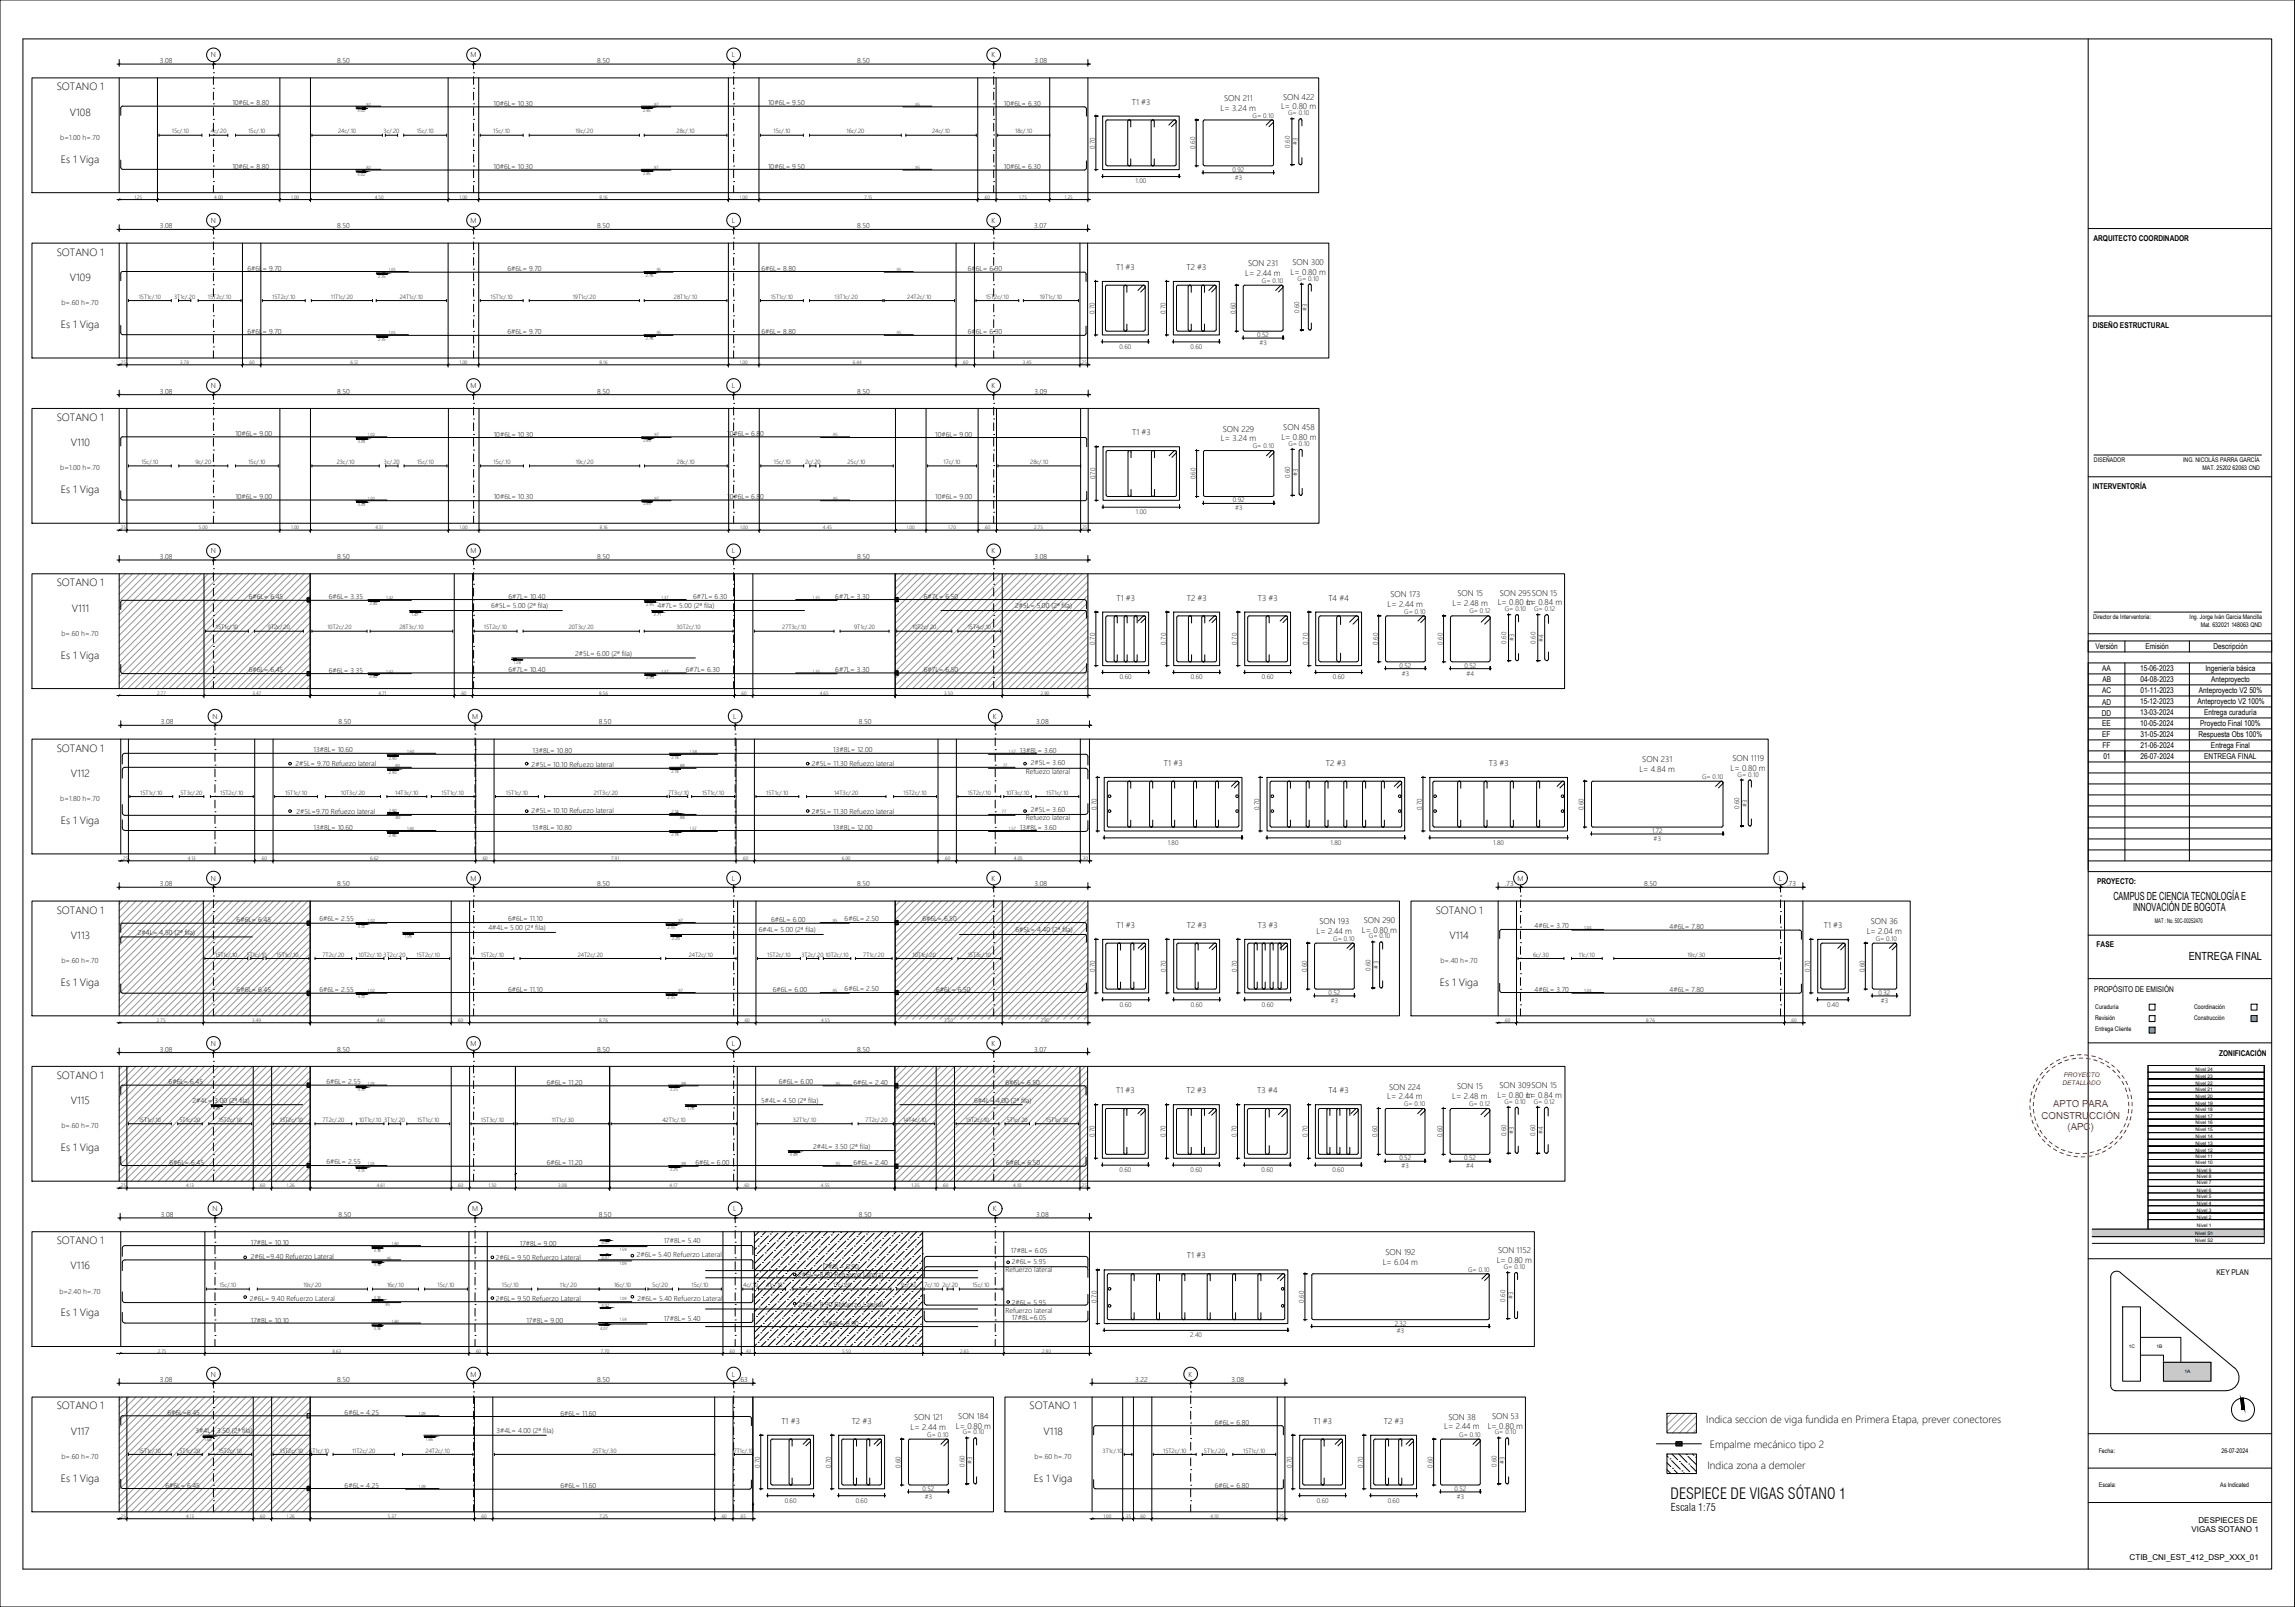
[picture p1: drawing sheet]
<svg xmlns="http://www.w3.org/2000/svg" width="1000mm" height="700mm" viewBox="0 0 1000 700" stroke-linecap="round" stroke-linejoin="round" font-family="sans-serif">
<defs><g id="words">
<text font-size="6.7" x="728" y="652.8">DESPIECE DE VIGAS SÓTANO 1</text>
<g font-size="4.9">
<text x="921" y="392">CAMPUS DE CIENCIA TECNOLOGÍA E</text>
<text x="929.6" y="396.7">INNOVACIÓN DE BOGOTA</text>
<text x="953.9" y="418.2">ENTREGA FINAL</text>
</g>
<text font-size="4.7" x="728.2" y="658">Escala 1:75</text>
<g font-size="4.6">
<text x="24.7" y="39.3">SOTANO 1</text>
<text x="30.4" y="50.3">V108</text>
<text x="26.5" y="70.8">Es 1 Viga</text>
<text x="24.7" y="111.4">SOTANO 1</text>
<text x="30.4" y="122.4">V109</text>
<text x="26.5" y="142.8">Es 1 Viga</text>
<text x="24.7" y="183.4">SOTANO 1</text>
<text x="30.8" y="194.4">V110</text>
<text x="26.5" y="214.8">Es 1 Viga</text>
<text x="24.7" y="255.4">SOTANO 1</text>
<text x="31.3" y="266.4">V111</text>
<text x="26.5" y="286.8">Es 1 Viga</text>
<text x="24.7" y="327.4">SOTANO 1</text>
<text x="30.9" y="338.4">V112</text>
<text x="26.5" y="358.8">Es 1 Viga</text>
<text x="24.7" y="397.9">SOTANO 1</text>
<text x="625.6" y="397.9">SOTANO 1</text>
<text x="30.9" y="408.9">V113</text>
<text x="631.6" y="409">V114</text>
<text x="26.5" y="429.4">Es 1 Viga</text>
<text x="627.5" y="429.4">Es 1 Viga</text>
<text x="24.7" y="469.9">SOTANO 1</text>
<text x="30.9" y="480.9">V115</text>
<text x="26.5" y="501.4">Es 1 Viga</text>
<text x="24.7" y="541.9">SOTANO 1</text>
<text x="30.8" y="552.9">V116</text>
<text x="26.5" y="573.4">Es 1 Viga</text>
<text x="24.7" y="613.9">SOTANO 1</text>
<text x="448.7" y="613.9">SOTANO 1</text>
<text x="743.6" y="619.9">Indica seccion de viga fundida en Primera Etapa, prever conectores</text>
<text x="30.8" y="624.9">V117</text>
<text x="454.8" y="624.9">V118</text>
<text x="745.1" y="630.8">Empalme mecánico tipo 2</text>
<text x="744.1" y="639.9">Indica zona a demoler</text>
<text x="26.5" y="645.4">Es 1 Viga</text>
<text x="450.5" y="645.4">Es 1 Viga</text>
</g>
<g font-size="4.2" fill="#f00">
<text x="894.8" y="482.2">APTO PARA</text>
<text x="889.7" y="487.2">CONSTRUCCIÓN</text>
<text x="901" y="492.2">(APC)</text>
</g>
<g font-size="3.6">
<text x="493.2" y="45.5">T1 #3</text>
<text x="533.4" y="44">SON 211</text>
<text x="558.3" y="47.6">L= 0.80 m</text>
<text x="559.1" y="43.4">SON 422</text>
<text x="531.9" y="48.2">L= 3.24 m</text>
<text x="486.4" y="117.5">T1 #3</text>
<text x="517.1" y="117.5">T2 #3</text>
<text x="543.9" y="116">SON 231</text>
<text x="562.4" y="119.6">L= 0.80 m</text>
<text x="563.2" y="115.4">SON 300</text>
<text x="542.7" y="120.3">L= 2.44 m</text>
<text x="493.4" y="189.5">T1 #3</text>
<text x="532.9" y="188">SON 229</text>
<text x="558.4" y="191.7">L= 0.80 m</text>
<text x="559.2" y="187.4">SON 458</text>
<text x="532" y="192.2">L= 3.24 m</text>
<text x="486.5" y="261.5">T1 #3</text>
<text x="517.2" y="261.5">T2 #3</text>
<text x="548.1" y="261.5">T3 #3</text>
<text x="578.9" y="261.6">T4 #4</text>
<text x="606" y="260">SON 173</text>
<text x="635.1" y="259.8">SON 15</text>
<text x="652.7" y="263.7">L= 0.80 m</text>
<text x="653.6" y="259.4">SON 295SON 15</text>
<text x="665.4" y="263.7">L= 0.84 m</text>
<text x="604.7" y="264.3">L= 2.44 m</text>
<text x="633" y="264">L= 2.48 m</text>
<text x="507.2" y="333.5">T1 #3</text>
<text x="577.8" y="333.5">T2 #3</text>
<text x="648.8" y="333.5">T3 #3</text>
<text x="715.7" y="332">SON 231</text>
<text x="754.2" y="335.7">L= 0.80 m</text>
<text x="754.9" y="331.4">SON 1119</text>
<text x="714.4" y="336.3">L= 4.84 m</text>
<text x="594.3" y="401.9">SON 290</text>
<text x="486.5" y="404.1">T1 #3</text>
<text x="517.2" y="404.1">T2 #3</text>
<text x="548.1" y="404.1">T3 #3</text>
<text x="573.7" y="406.8">L= 2.44 m</text>
<text x="575" y="402.6">SON 193</text>
<text x="593.5" y="406.2">L= 0.80 m</text>
<text x="794.8" y="404.1">T1 #3</text>
<text x="813.5" y="406.8">L= 2.04 m</text>
<text x="815.3" y="402.5">SON 36</text>
<text x="653.4" y="473.9">SON 309SON 15</text>
<text x="486.4" y="476.1">T1 #3</text>
<text x="517.1" y="476.1">T2 #3</text>
<text x="547.9" y="476.1">T3 #4</text>
<text x="578.9" y="476.1">T4 #3</text>
<text x="604.6" y="478.8">L= 2.44 m</text>
<text x="605.4" y="474.5">SON 224</text>
<text x="632.9" y="478.6">L= 2.48 m</text>
<text x="635" y="474.3">SON 15</text>
<text x="652.6" y="478.2">L= 0.80 m</text>
<text x="665.3" y="478.2">L= 0.84 m</text>
<text x="652.8" y="545.9">SON 1152</text>
<text x="517.2" y="548.1">T1 #3</text>
<text x="602.6" y="550.8">L= 6.04 m</text>
<text x="603.8" y="546.5">SON 192</text>
<text x="652.3" y="550.2">L= 0.80 m</text>
<text x="417.6" y="618">SON 184</text>
<text x="650.2" y="618">SON 53</text>
<text x="340.5" y="620.1">T1 #3</text>
<text x="371.2" y="620.1">T2 #3</text>
<text x="396.8" y="622.8">L= 2.44 m</text>
<text x="398.4" y="618.5">SON 121</text>
<text x="416.6" y="622.2">L= 0.80 m</text>
<text x="572.4" y="620.1">T1 #3</text>
<text x="603" y="620.1">T2 #3</text>
<text x="629.4" y="622.5">L= 2.44 m</text>
<text x="631.2" y="618.3">SON 38</text>
<text x="648.4" y="622.2">L= 0.80 m</text>
</g>
<g font-size="3.5">
<text x="912.3" y="104.9">ARQUITECTO COORDINADOR</text>
<text x="912.1" y="143">DISEÑO ESTRUCTURAL</text>
<text x="912.1" y="213">INTERVENTORÍA</text>
<text x="913.2" y="282.7">Versión</text>
<text x="934.9" y="282.7">Emisión</text>
<text x="964.6" y="282.7">Descripción</text>
<text x="916.1" y="292.3">AA</text>
<text x="932.6" y="292.3">15-06-2023</text>
<text x="961.1" y="292.3">Ingeniería básica</text>
<text x="916.2" y="297.1">AB</text>
<text x="932.7" y="297.1">04-08-2023</text>
<text x="963.6" y="297.1">Anteproyecto</text>
<text x="916.1" y="301.9">AC</text>
<text x="932.7" y="301.9">01-11-2023</text>
<text x="958.3" y="301.9">Anteproyecto V2 50%</text>
<text x="915.9" y="311.7">DD</text>
<text x="916.1" y="307">AD</text>
<text x="932.6" y="306.5">15-12-2023</text>
<text x="932.6" y="311.5">13-03-2024</text>
<text x="957.6" y="306.6">Anteproyecto V2 100%</text>
<text x="960.5" y="311.5">Entrega curaduría</text>
<text x="916.1" y="316.2">EE</text>
<text x="932.6" y="316.2">10-05-2024</text>
<text x="958.8" y="316.2">Proyecto Final 100%</text>
<text x="916.1" y="321">EF</text>
<text x="932.7" y="321">31-05-2024</text>
<text x="958.1" y="321">Respuesta Obs 100%</text>
<text x="916.2" y="325.8">FF</text>
<text x="932.8" y="325.8">21-06-2024</text>
<text x="963.5" y="325.8">Entrega Final</text>
<text x="916.6" y="330.6">01</text>
<text x="932.8" y="330.6">26-07-2024</text>
<text x="960.6" y="330.6">ENTREGA FINAL</text>
<text x="913.8" y="385.1">PROYECTO:</text>
<text x="913.7" y="412.3">FASE</text>
<text x="912.7" y="432.1">PROPÓSITO DE EMISIÓN</text>
<text x="967.1" y="460.1">ZONIFICACIÓN</text>
<text x="966" y="555.5">KEY PLAN</text>
<text x="958.1" y="663.3">DESPIECES DE</text>
<text x="955" y="667.4">VIGAS SOTANO 1</text>
<text x="928.1" y="679.3">CTIB_CNI_EST_412_DSP_XXX_01</text>
</g>
<g font-size="3.1">
<text x="69.7" y="27.4">3.08</text>
<text x="91.9" y="25">N</text>
<text x="146.9" y="27.4">8.50</text>
<text x="205.1" y="25">M</text>
<text x="260.3" y="27.4">8.50</text>
<text x="318.9" y="25">L</text>
<text x="373.6" y="27.4">8.50</text>
<text x="432.1" y="25">K</text>
<text x="450.8" y="27.4">3.08</text>
<text x="101.3" y="45.8">10#6L= 8.80</text>
<text x="215.1" y="46.1">10#6L= 10.30</text>
<text x="334.7" y="45.8">10#6L= 9.50</text>
<text x="437.5" y="46.1">10#6L= 6.30</text>
<text x="26.3" y="60.8">b=1.00 h=.70</text>
<text x="101.3" y="73.5">10#6L= 8.80</text>
<text x="215.1" y="73.5">10#6L= 10.30</text>
<text x="334.7" y="73.5">10#6L= 9.50</text>
<text x="437.5" y="73.5">10#6L= 6.30</text>
<text x="69.7" y="99.4">3.08</text>
<text x="91.9" y="97">N</text>
<text x="146.9" y="99.4">8.50</text>
<text x="205.1" y="97">M</text>
<text x="260.3" y="99.4">8.50</text>
<text x="318.9" y="97">L</text>
<text x="373.6" y="99.4">8.50</text>
<text x="432.1" y="97">K</text>
<text x="450.7" y="99.4">3.07</text>
<text x="107.8" y="117.8">6#6L= 9.70</text>
<text x="221.1" y="118.1">6#6L= 9.70</text>
<text x="331.8" y="117.8">6#6L= 8.80</text>
<text x="421.8" y="118.1">6#6L= 6.90</text>
<text x="26.8" y="132.9">b=.60 h=.70</text>
<text x="107.8" y="145.5">6#6L= 9.70</text>
<text x="221.1" y="145.5">6#6L= 9.70</text>
<text x="331.8" y="145.5">6#6L= 8.80</text>
<text x="421.8" y="145.5">6#6L= 6.90</text>
<text x="69.7" y="171.4">3.08</text>
<text x="91.9" y="169">N</text>
<text x="146.9" y="171.4">8.50</text>
<text x="205.1" y="169">M</text>
<text x="260.3" y="171.4">8.50</text>
<text x="318.9" y="169">L</text>
<text x="373.6" y="171.4">8.50</text>
<text x="432.1" y="169">K</text>
<text x="450.8" y="171.4">3.09</text>
<text x="102.6" y="189.8">10#6L= 9.00</text>
<text x="215.2" y="190.1">10#6L= 10.30</text>
<text x="316.9" y="189.8">10#6L= 6.80</text>
<text x="407.5" y="190.1">10#6L= 9.00</text>
<text x="26.3" y="204.9">b=1.00 h=.70</text>
<text x="102.6" y="217.5">10#6L= 9.00</text>
<text x="215.2" y="217.5">10#6L= 10.30</text>
<text x="316.9" y="217.5">10#6L= 6.80</text>
<text x="407.5" y="217.5">10#6L= 9.00</text>
<text x="69.7" y="243.4">3.08</text>
<text x="91.9" y="241">N</text>
<text x="146.9" y="243.4">8.50</text>
<text x="205.1" y="241">M</text>
<text x="260.3" y="243.4">8.50</text>
<text x="318.9" y="241">L</text>
<text x="373.6" y="243.4">8.50</text>
<text x="432.1" y="241">K</text>
<text x="450.8" y="243.4">3.08</text>
<text x="108.5" y="261">6#6L= 6.45</text>
<text x="143.3" y="261">6#6L= 3.35</text>
<text x="221.6" y="260.7">6#7L= 10.40</text>
<text x="302" y="261">6#7L= 6.30</text>
<text x="364" y="260.7">6#7L= 3.30</text>
<text x="402.6" y="260.7">6#7L= 6.50</text>
<text x="214" y="265">6#5L= 5.00 (2ª fila)</text>
<text x="286.5" y="265">4#7L= 5.00 (2ª fila)</text>
<text x="442.3" y="265">2#5L= 5.00 (2ª fila)</text>
<text x="26.8" y="276.9">b=.60 h=.70</text>
<text x="250.6" y="285.7">2#5L= 6.00 (2ª fila)</text>
<text x="108.5" y="292.8">6#6L= 6.45</text>
<text x="143.3" y="293.2">6#6L= 3.35</text>
<text x="221.6" y="292.8">6#7L= 10.40</text>
<text x="298.8" y="292.8">6#7L= 6.30</text>
<text x="364" y="292.5">6#7L= 3.30</text>
<text x="402.6" y="292.8">6#7L= 6.50</text>
<text x="70.1" y="315.4">3.08</text>
<text x="92.6" y="313">N</text>
<text x="147.6" y="315.4">8.50</text>
<text x="205.7" y="313">M</text>
<text x="260.9" y="315.4">8.50</text>
<text x="319.6" y="313">L</text>
<text x="374.3" y="315.4">8.50</text>
<text x="432.7" y="313">K</text>
<text x="451.5" y="315.4">3.08</text>
<text x="136.6" y="327.7">13#8L= 10.60</text>
<text x="232.1" y="328.1">13#8L= 10.80</text>
<text x="363.1" y="327.7">13#8L= 12.00</text>
<text x="444.4" y="328.1">13#8L= 3.60</text>
<text x="128.8" y="333.8">2#5L= 9.70 Refuezo lateral</text>
<text x="231.7" y="334.2">2#5L= 10.10 Refuezo lateral</text>
<text x="353.8" y="333.8">2#5L= 11.30 Refuezo lateral</text>
<text x="449.2" y="333.3">2#5L= 3.60</text>
<text x="447" y="337.1">Refuezo lateral</text>
<text x="26.3" y="348.9">b=1.80 h=.70</text>
<text x="449.2" y="353.5">2#5L= 3.60</text>
<text x="129.2" y="354.4">2#5L=9.70 Refuezo lateral</text>
<text x="231.7" y="354.1">2#5L= 10.10 Refuezo lateral</text>
<text x="353.8" y="354.4">2#5L= 11.30 Refuezo lateral</text>
<text x="447" y="357.3">Refuezo lateral</text>
<text x="136.6" y="361.5">13#8L= 10.60</text>
<text x="232" y="361.5">13#8L= 10.80</text>
<text x="363.1" y="361.5">13#8L= 12.00</text>
<text x="444.4" y="361.5">13#8L= 3.60</text>
<text x="91.9" y="383.6">N</text>
<text x="205.1" y="383.6">M</text>
<text x="318.9" y="383.6">L</text>
<text x="432.1" y="383.6">K</text>
<text x="661.3" y="383.6">M</text>
<text x="775.2" y="383.6">L</text>
<text x="69.7" y="386">3.08</text>
<text x="146.9" y="386">8.50</text>
<text x="260.3" y="386">8.50</text>
<text x="373.6" y="386">8.50</text>
<text x="450.8" y="386">3.08</text>
<text x="655.8" y="386">.73</text>
<text x="716.5" y="386">8.50</text>
<text x="778.9" y="386">.73</text>
<text x="103.1" y="401.7">6#6L= 6.45</text>
<text x="139.3" y="401.3">6#6L= 2.55</text>
<text x="221.4" y="401.3">6#6L= 11.10</text>
<text x="336.1" y="401.7">6#6L= 6.00</text>
<text x="368.1" y="401.3">6#6L= 2.50</text>
<text x="402" y="401.3">6#6L= 6.50</text>
<text x="60.1" y="407.2">2#4L= 4.50 (2ª fila)</text>
<text x="212.9" y="405.2">4#4L= 5.00 (2ª fila)</text>
<text x="330.6" y="406.1">6#4L= 5.00 (2ª fila)</text>
<text x="442.6" y="406.1">6#5L= 4.40 (2ª fila)</text>
<text x="668.8" y="404.3">4#6L= 3.70</text>
<text x="727.6" y="404.7">4#6L= 7.80</text>
<text x="26.8" y="419.4">b=.60 h=.70</text>
<text x="627.7" y="419.4">b=.40 h=.70</text>
<text x="368.1" y="431.6">6#6L= 2.50</text>
<text x="103.1" y="432">6#6L= 6.45</text>
<text x="139.3" y="432">6#6L= 2.55</text>
<text x="221.4" y="432">6#6L= 11.10</text>
<text x="336.8" y="432">6#6L= 6.00</text>
<text x="407.9" y="432">6#6L= 6.50</text>
<text x="668.8" y="432">4#6L= 3.70</text>
<text x="727.6" y="432">4#6L= 7.80</text>
<text x="91.9" y="455.5">N</text>
<text x="205.1" y="455.5">M</text>
<text x="318.9" y="455.5">L</text>
<text x="432.1" y="455.5">K</text>
<text x="69.7" y="458">3.08</text>
<text x="146.9" y="458">8.50</text>
<text x="260.3" y="458">8.50</text>
<text x="373.6" y="458">8.50</text>
<text x="450.7" y="458">3.07</text>
<text x="73.5" y="472.2">6#6L= 6.45</text>
<text x="142.3" y="472.2">6#6L= 2.55</text>
<text x="238.3" y="472.5">6#6L= 11.20</text>
<text x="339.4" y="472.2">6#6L= 6.00</text>
<text x="371.9" y="472.5">6#6L= 2.40</text>
<text x="438.2" y="472.5">6#6L= 6.50</text>
<text x="83.9" y="480.2">2#4L= 3.00 (2ª fila)</text>
<text x="331.7" y="480.2">5#4L= 4.50 (2ª fila)</text>
<text x="424.6" y="480.2">6#4L= 4.00 (2ª fila)</text>
<text x="26.8" y="491.4">b=.60 h=.70</text>
<text x="354.4" y="500.2">2#4L= 3.50 (2ª fila)</text>
<text x="73.9" y="507.3">6#6L= 6.45</text>
<text x="142.3" y="507.1">6#6L= 2.55</text>
<text x="238.3" y="507.3">6#6L= 11.20</text>
<text x="303" y="507.3">6#6L= 6.00</text>
<text x="371.9" y="507.3">6#6L= 2.40</text>
<text x="438.4" y="507.3">6#6L= 6.50</text>
<text x="92.6" y="527.5">N</text>
<text x="205.7" y="527.5">M</text>
<text x="319.6" y="527.5">L</text>
<text x="432.7" y="527.5">K</text>
<text x="70.1" y="530">3.08</text>
<text x="147.6" y="530">8.50</text>
<text x="260.9" y="530">8.50</text>
<text x="374.3" y="530">8.50</text>
<text x="451.5" y="530">3.08</text>
<text x="109.3" y="542.1">17#8L= 10.10</text>
<text x="226.5" y="542.5">17#8L= 9.00</text>
<text x="289.3" y="541.2">17#8L= 5.40</text>
<text x="440.5" y="545.9">17#8L= 6.05</text>
<text x="109.3" y="548.3">2#6L=9.40 Refuerzo Lateral</text>
<text x="216.1" y="548.7">2#6L= 9.50 Refuerzo Lateral</text>
<text x="277.5" y="547.6">2#6L= 5.40 Refuerzo Lateral</text>
<text x="441" y="550.4">2#6L= 5.95</text>
<text x="347.8" y="556.1">2#6L= 8.90 Refuerzo Lateral</text>
<text x="358.3" y="552.8">17#8L= 8.90</text>
<text x="438.2" y="554.2">Refuerzo lateral</text>
<text x="26" y="563.4">b=2.40 h=.70</text>
<text x="108.9" y="566.6">2#6L= 9.40 Refuerzo Lateral</text>
<text x="216.1" y="566.6">2#6L= 9.50 Refuerzo Lateral</text>
<text x="277.8" y="566.4">2#6L= 5.40 Refuerzo Lateral</text>
<text x="347.8" y="569.1">2#6L= 8.90 Refuerzo Lateral</text>
<text x="441" y="568.2">2#6L= 5.95</text>
<text x="289.3" y="575.2">17#8L= 5.40</text>
<text x="438.2" y="571.9">Refuerzo lateral</text>
<text x="440.9" y="575">17#8L=6.05</text>
<text x="109.3" y="576">17#8L= 10.10</text>
<text x="229.4" y="576">17#8L= 9.00</text>
<text x="358.3" y="577.5">17#8L= 8.90</text>
<text x="91.9" y="599.5">N</text>
<text x="205.1" y="599.5">M</text>
<text x="318.9" y="599.5">L</text>
<text x="517.9" y="599.5">K</text>
<text x="69.7" y="602">3.08</text>
<text x="146.9" y="602">8.50</text>
<text x="260.3" y="602">8.50</text>
<text x="321.9" y="602">.63</text>
<text x="494.7" y="602">3.22</text>
<text x="536.6" y="602">3.08</text>
<text x="73" y="616.2">6#6L=6.45</text>
<text x="150.2" y="616.1">6#6L= 4.25</text>
<text x="244.3" y="616.5">6#6L= 11.60</text>
<text x="529.4" y="620.5">6#6L= 6.80</text>
<text x="85.2" y="624.2">3#4L= 3.50 (2ª fila)</text>
<text x="216.3" y="624.2">3#4L= 4.00 (2ª fila)</text>
<text x="26.8" y="635.4">b=.60 h=.70</text>
<text x="450.8" y="635.4">b=.60 h=.70</text>
<text x="72.1" y="648">6#6L= 6.45</text>
<text x="150.2" y="648">6#6L= 4.25</text>
<text x="244.3" y="648">6#6L= 11.60</text>
<text x="529.4" y="648">6#6L= 6.80</text>
</g>
<g font-size="2.9">
<text x="545.8" y="51.3">G= 0.10</text>
<text x="561.3" y="50.2">G= 0.10</text>
<text x="477.1" y="64.8" transform="rotate(-90 477.1 64.8)">0.70</text>
<text x="520.9" y="64.8" transform="rotate(-90 520.9 64.8)">0.60</text>
<text x="562" y="64.3" transform="rotate(-90 562 64.3)">0.60</text>
<text x="565.4" y="63.3" transform="rotate(-90 565.4 63.3)">#3</text>
<text x="537.1" y="74.8">0.92</text>
<text x="494.9" y="79.9">1.00</text>
<text x="538.1" y="78.2">#3</text>
<text x="550" y="123.2">G= 0.10</text>
<text x="565.5" y="122.2">G= 0.10</text>
<text x="477" y="136.8" transform="rotate(-90 477 136.8)">0.70</text>
<text x="507.9" y="136.8" transform="rotate(-90 507.9 136.8)">0.70</text>
<text x="538.4" y="136.8" transform="rotate(-90 538.4 136.8)">0.60</text>
<text x="566.1" y="136.3" transform="rotate(-90 566.1 136.3)">0.60</text>
<text x="569.6" y="135.3" transform="rotate(-90 569.6 135.3)">#3</text>
<text x="547.9" y="146.8">0.52</text>
<text x="487.8" y="151.9">0.60</text>
<text x="518.8" y="151.9">0.60</text>
<text x="548.9" y="150.3">#3</text>
<text x="546" y="195.3">G= 0.10</text>
<text x="561.5" y="194.2">G= 0.10</text>
<text x="477.2" y="208.8" transform="rotate(-90 477.2 208.8)">0.70</text>
<text x="521" y="208.8" transform="rotate(-90 521 208.8)">0.60</text>
<text x="562.1" y="208.3" transform="rotate(-90 562.1 208.3)">0.60</text>
<text x="565.6" y="207.3" transform="rotate(-90 565.6 207.3)">#3</text>
<text x="537.3" y="218.8">0.92</text>
<text x="495" y="223.9">1.00</text>
<text x="538.2" y="222.3">#3</text>
<text x="612" y="267.3">G= 0.10</text>
<text x="640.3" y="267">G= 0.12</text>
<text x="655.7" y="266.2">G= 0.10</text>
<text x="668.5" y="266.2">G= 0.12</text>
<text x="477.1" y="280.8" transform="rotate(-90 477.1 280.8)">0.70</text>
<text x="508" y="280.8" transform="rotate(-90 508 280.8)">0.70</text>
<text x="539" y="280.8" transform="rotate(-90 539 280.8)">0.70</text>
<text x="569.9" y="280.8" transform="rotate(-90 569.9 280.8)">0.70</text>
<text x="600.4" y="280.8" transform="rotate(-90 600.4 280.8)">0.60</text>
<text x="628.6" y="280.8" transform="rotate(-90 628.6 280.8)">0.60</text>
<text x="656.4" y="280.3" transform="rotate(-90 656.4 280.3)">0.60</text>
<text x="659.9" y="279.3" transform="rotate(-90 659.9 279.3)">#3</text>
<text x="669.2" y="280.3" transform="rotate(-90 669.2 280.3)">0.60</text>
<text x="672.6" y="279.4" transform="rotate(-90 672.6 279.4)">#4</text>
<text x="609.9" y="290.8">0.52</text>
<text x="638.2" y="290.8">0.52</text>
<text x="488" y="295.9">0.60</text>
<text x="518.9" y="295.9">0.60</text>
<text x="549.9" y="295.9">0.60</text>
<text x="580.8" y="295.9">0.60</text>
<text x="610.9" y="294.3">#3</text>
<text x="639.1" y="294.3">#4</text>
<text x="741.7" y="339.3">G= 0.10</text>
<text x="757.2" y="338.2">G= 0.10</text>
<text x="477.8" y="352.8" transform="rotate(-90 477.8 352.8)">0.70</text>
<text x="548.7" y="352.8" transform="rotate(-90 548.7 352.8)">0.70</text>
<text x="619.6" y="352.8" transform="rotate(-90 619.6 352.8)">0.70</text>
<text x="690.1" y="352.8" transform="rotate(-90 690.1 352.8)">0.60</text>
<text x="757.9" y="352.3" transform="rotate(-90 757.9 352.3)">0.60</text>
<text x="761.4" y="351.3" transform="rotate(-90 761.4 351.3)">#3</text>
<text x="719.9" y="362.8">1.72</text>
<text x="508.9" y="367.9">1.80</text>
<text x="579.8" y="367.9">1.80</text>
<text x="650.7" y="367.9">1.80</text>
<text x="720.6" y="366.2">#3</text>
<text x="581" y="409.8">G= 0.10</text>
<text x="596.6" y="408.7">G= 0.10</text>
<text x="817.4" y="409.8">G= 0.10</text>
<text x="477.1" y="423.3" transform="rotate(-90 477.1 423.3)">0.70</text>
<text x="508" y="423.3" transform="rotate(-90 508 423.3)">0.70</text>
<text x="539" y="423.3" transform="rotate(-90 539 423.3)">0.70</text>
<text x="569.4" y="423.3" transform="rotate(-90 569.4 423.3)">0.60</text>
<text x="597.2" y="422.8" transform="rotate(-90 597.2 422.8)">0.60</text>
<text x="600.7" y="421.8" transform="rotate(-90 600.7 421.8)">#3</text>
<text x="788.7" y="423.3" transform="rotate(-90 788.7 423.3)">0.70</text>
<text x="812.5" y="423.3" transform="rotate(-90 812.5 423.3)">0.60</text>
<text x="579" y="433.3">0.52</text>
<text x="580" y="436.8">#3</text>
<text x="818.7" y="433.3">0.32</text>
<text x="819.7" y="436.8">#3</text>
<text x="488" y="438.5">0.60</text>
<text x="518.9" y="438.5">0.60</text>
<text x="549.9" y="438.5">0.60</text>
<text x="796.2" y="438.5">0.40</text>
<text x="611.8" y="481.8">G= 0.10</text>
<text x="640.2" y="481.6">G= 0.12</text>
<text x="655.6" y="480.8">G= 0.10</text>
<text x="668.4" y="480.8">G= 0.12</text>
<text x="477" y="495.3" transform="rotate(-90 477 495.3)">0.70</text>
<text x="507.9" y="495.3" transform="rotate(-90 507.9 495.3)">0.70</text>
<text x="538.9" y="495.3" transform="rotate(-90 538.9 495.3)">0.70</text>
<text x="569.8" y="495.3" transform="rotate(-90 569.8 495.3)">0.70</text>
<text x="600.2" y="495.4" transform="rotate(-90 600.2 495.4)">0.60</text>
<text x="628.5" y="495.4" transform="rotate(-90 628.5 495.4)">0.60</text>
<text x="656.3" y="494.8" transform="rotate(-90 656.3 494.8)">0.60</text>
<text x="659.8" y="493.8" transform="rotate(-90 659.8 493.8)">#3</text>
<text x="669" y="494.8" transform="rotate(-90 669 494.8)">0.60</text>
<text x="672.5" y="493.9" transform="rotate(-90 672.5 493.9)">#4</text>
<text x="609.8" y="505.3">0.52</text>
<text x="610.8" y="508.8">#3</text>
<text x="638.1" y="505.3">0.52</text>
<text x="638.9" y="508.8">#4</text>
<text x="487.8" y="510.5">0.60</text>
<text x="518.8" y="510.5">0.60</text>
<text x="549.7" y="510.5">0.60</text>
<text x="580.6" y="510.5">0.60</text>
<text x="639.8" y="553.8">G= 0.10</text>
<text x="655.4" y="552.8">G= 0.10</text>
<text x="477.8" y="567.3" transform="rotate(-90 477.8 567.3)">0.70</text>
<text x="568.2" y="567.4" transform="rotate(-90 568.2 567.4)">0.60</text>
<text x="656" y="566.9" transform="rotate(-90 656 566.9)">0.60</text>
<text x="659.5" y="565.8" transform="rotate(-90 659.5 565.8)">#3</text>
<text x="607.8" y="577.4">2.32</text>
<text x="608.8" y="580.8">#3</text>
<text x="518.6" y="582.5">2.40</text>
<text x="404.1" y="625.8">G= 0.10</text>
<text x="419.6" y="624.7">G= 0.10</text>
<text x="635.9" y="625.8">G= 0.10</text>
<text x="651.4" y="624.7">G= 0.10</text>
<text x="331.1" y="639.3" transform="rotate(-90 331.1 639.3)">0.70</text>
<text x="362" y="639.3" transform="rotate(-90 362 639.3)">0.70</text>
<text x="392.5" y="639.3" transform="rotate(-90 392.5 639.3)">0.60</text>
<text x="420.3" y="638.9" transform="rotate(-90 420.3 638.9)">0.60</text>
<text x="423.7" y="637.8" transform="rotate(-90 423.7 637.8)">#3</text>
<text x="562.9" y="639.3" transform="rotate(-90 562.9 639.3)">0.70</text>
<text x="593.9" y="639.3" transform="rotate(-90 593.9 639.3)">0.70</text>
<text x="624.3" y="639.3" transform="rotate(-90 624.3 639.3)">0.60</text>
<text x="652.1" y="638.9" transform="rotate(-90 652.1 638.9)">0.60</text>
<text x="655.6" y="637.8" transform="rotate(-90 655.6 637.8)">#3</text>
<text x="402" y="649.3">0.52</text>
<text x="403.1" y="652.8">#3</text>
<text x="633.9" y="649.3">0.52</text>
<text x="634.9" y="652.8">#3</text>
<text x="342" y="654.4">0.60</text>
<text x="372.9" y="654.4">0.60</text>
<text x="573.8" y="654.4">0.60</text>
<text x="604.7" y="654.4">0.60</text>
</g>
<g font-size="2.8">
<text x="912.5" y="201">DISEÑADOR</text>
<text x="951.4" y="201.3">ING. NICOLÁS PARRA GARCÍA</text>
<text x="959.8" y="204.5">MAT. 25202 62063 CND</text>
<text x="912.1" y="269.4">Director de Interventoria:</text>
<text x="954.2" y="269.6">Ing. Jorge Iván Garcia Mancilla</text>
<text x="959" y="272.9">Mat. 632021 148063 QND</text>
<text x="939" y="402.1">MAT : No. 50C-00252470</text>
<text x="913.1" y="439.3">Curaduría</text>
<text x="956.1" y="439.3">Coordinación</text>
<text x="913" y="444.3">Revisión</text>
<text x="913" y="449.2">Entrega Cliente</text>
<text x="956.1" y="444.3">Construcción</text>
<text x="914.6" y="632.8">Fecha:</text>
<text x="968.1" y="632.8">26-07-2024</text>
<text x="914.7" y="647.5">Escala:</text>
<text x="967.5" y="647.7">As Indicated</text>
</g>
<g font-size="2.8" fill="#f00">
<text x="898.9" y="472.5">DETALLADO</text>
<text x="899.3" y="469.2">PROYECTO</text>
</g>
<g font-size="2.7">
<text x="74.9" y="58.1">15c/.10</text>
<text x="91.9" y="58.1">4c/.20</text>
<text x="108.3" y="58.1">15c/.10</text>
<text x="147.4" y="58.1">24c/.10</text>
<text x="167.2" y="58.1">3c/.20</text>
<text x="181.6" y="58.1">15c/.10</text>
<text x="214.9" y="58.1">15c/.10</text>
<text x="250.7" y="58.1">19c/.20</text>
<text x="294.9" y="58.1">28c/.10</text>
<text x="337.1" y="58.1">15c/.10</text>
<text x="368.9" y="58.1">16c/.20</text>
<text x="406.2" y="58.1">24c/.10</text>
<text x="442.4" y="58.1">18c/.10</text>
<text x="60.5" y="130.1">15T1c/.10</text>
<text x="75.9" y="130.1">3T1c/.20</text>
<text x="90.6" y="130.1">15T2c/.10</text>
<text x="118.7" y="130.1">15T2c/.10</text>
<text x="144.2" y="130.1">11T1c/.20</text>
<text x="174.2" y="130.1">24T1c/.10</text>
<text x="213.8" y="130.1">15T1c/.10</text>
<text x="249.6" y="130.1">19T1c/.20</text>
<text x="293.7" y="130.1">28T1c/.10</text>
<text x="335.9" y="130.1">15T1c/.10</text>
<text x="363.7" y="130.1">13T1c/.20</text>
<text x="395.4" y="130.1">24T2c/.10</text>
<text x="429.6" y="130.1">15T2c/.10</text>
<text x="453.1" y="130.1">19T1c/.10</text>
<text x="61.6" y="202.1">15c/.10</text>
<text x="85.2" y="202.1">9c/.20</text>
<text x="108.3" y="202.1">15c/.10</text>
<text x="146.7" y="202.1">23c/.10</text>
<text x="167.3" y="202.1">3c/.20</text>
<text x="181.7" y="202.1">15c/.10</text>
<text x="215.1" y="202.1">15c/.10</text>
<text x="250.9" y="202.1">19c/.20</text>
<text x="295" y="202.1">28c/.10</text>
<text x="337.2" y="202.1">15c/.10</text>
<text x="350.8" y="202.1">2c/.20</text>
<text x="369.3" y="202.1">25c/.10</text>
<text x="411.2" y="202.1">17c/.10</text>
<text x="449" y="202.1">28c/.10</text>
<text x="94.1" y="274.1">15T1c/.10</text>
<text x="116.8" y="274.1">9T2c/.20</text>
<text x="142.7" y="274.1">10T2c/.20</text>
<text x="174" y="274.1">28T3c/.10</text>
<text x="210.9" y="274.1">15T2c/.10</text>
<text x="247.8" y="274.1">20T3c/.20</text>
<text x="294.8" y="274.1">30T2c/.10</text>
<text x="340.9" y="274.1">27T3c/.10</text>
<text x="372.2" y="274.1">9T1c/.20</text>
<text x="397.5" y="274.1">10T2c/.20</text>
<text x="421.7" y="274.1">15T4c/.10</text>
<text x="61.1" y="346.1">15T1c/.10</text>
<text x="78.7" y="346.1">5T3c/.20</text>
<text x="96" y="346.1">15T2c/.10</text>
<text x="124.2" y="346.1">15T1c/.10</text>
<text x="148.5" y="346.1">10T3c/.20</text>
<text x="172.2" y="346.1">14T3c/.10</text>
<text x="192.4" y="346.1">15T1c/.10</text>
<text x="220.5" y="346.1">15T1c/.10</text>
<text x="258.8" y="346.1">21T3c/.20</text>
<text x="291.2" y="346.1">7T3c/.10</text>
<text x="305.9" y="346.1">15T1c/.10</text>
<text x="333.9" y="346.1">15T1c/.10</text>
<text x="363.5" y="346.1">14T3c/.20</text>
<text x="393.7" y="346.1">15T2c/.10</text>
<text x="421.7" y="346.1">15T2c/.10</text>
<text x="438.4" y="346.1">10T3c/.10</text>
<text x="455.9" y="346.1">15T1c/.10</text>
<text x="93.8" y="416.6">15T1c/.10</text>
<text x="107.5" y="416.6">5T1c/.10</text>
<text x="120.4" y="416.6">15T1c/.10</text>
<text x="140.5" y="416.6">7T2c/.20</text>
<text x="156.3" y="416.6">10T2c/.10</text>
<text x="167.2" y="416.6">3T2c/.20</text>
<text x="181.6" y="416.6">15T2c/.10</text>
<text x="209.6" y="416.6">15T2c/.10</text>
<text x="251.8" y="416.6">24T2c/.20</text>
<text x="300.1" y="416.9">24T2c/.10</text>
<text x="334.4" y="416.6">15T2c/.10</text>
<text x="349.3" y="416.6">3T2c/.20</text>
<text x="359.7" y="416.6">10T2c/.10</text>
<text x="376.2" y="416.6">7T1c/.20</text>
<text x="397.7" y="416.6">10T1c/.20</text>
<text x="421.7" y="416.6">15T3c/.10</text>
<text x="668.1" y="416.6">6c/.30</text>
<text x="688.1" y="416.6">11c/.10</text>
<text x="735.4" y="416.6">19c/.30</text>
<text x="60.5" y="488.6">15T1c/.10</text>
<text x="78.2" y="488.6">5T1c/.20</text>
<text x="95.3" y="488.6">15T2c/.10</text>
<text x="122" y="488.6">13T2c/.10</text>
<text x="140.5" y="488.6">7T2c/.20</text>
<text x="156.5" y="488.6">10T1c/.10</text>
<text x="167.4" y="488.6">3T1c/.20</text>
<text x="181.8" y="488.6">15T1c/.10</text>
<text x="209.6" y="488.6">15T3c/.10</text>
<text x="240.5" y="488.6">11T1c/.30</text>
<text x="288.7" y="488.6">42T1c/.10</text>
<text x="345.6" y="488.6">32T1c/.10</text>
<text x="377.2" y="488.6">7T2c/.20</text>
<text x="393.5" y="488.6">14T4c/.10</text>
<text x="420.9" y="488.6">15T2c/.10</text>
<text x="438.7" y="488.6">5T1c/.20</text>
<text x="455.8" y="488.6">15T1c/.10</text>
<text x="95.6" y="560.6">15c/.10</text>
<text x="132.2" y="560.6">19c/.20</text>
<text x="168.7" y="560.6">16c/.10</text>
<text x="190.7" y="560.6">15c/.10</text>
<text x="218.7" y="560.6">15c/.10</text>
<text x="244" y="560.6">11c/.20</text>
<text x="267.6" y="560.6">16c/.10</text>
<text x="284.2" y="560.6">5c/.20</text>
<text x="301.4" y="560.6">15c/.10</text>
<text x="323.8" y="560.6">4c/.10</text>
<text x="334.2" y="560.6">11c/.10</text>
<text x="363.1" y="560.6">17c/.20</text>
<text x="392.6" y="560.6">9c/.10</text>
<text x="402.9" y="560.7">7c/.10</text>
<text x="410.7" y="560.6">2c/.20</text>
<text x="423.8" y="560.6">15c/.10</text>
<text x="60.5" y="632.6">15T1c/.10</text>
<text x="78.2" y="632.6">5T1c/.20</text>
<text x="95.3" y="632.6">15T2c/.10</text>
<text x="122" y="632.6">13T2c/.10</text>
<text x="134.8" y="632.6">6T1c/.10</text>
<text x="153.5" y="632.6">11T2c/.20</text>
<text x="185.5" y="632.6">24T2c/.10</text>
<text x="258.1" y="632.6">25T1c/.30</text>
<text x="319.8" y="632.6">7T1c/.10</text>
<text x="480.5" y="632.6">3T1c/.10</text>
<text x="506.9" y="632.6">15T2c/.10</text>
<text x="524.6" y="632.6">5T1c/.20</text>
<text x="541.8" y="632.6">15T1c/.10</text>
</g>
<g font-size="2.2">
<text x="58.6" y="86.6">1.25</text>
<text x="93.4" y="86.6">4.00</text>
<text x="126.9" y="86.6">1.00</text>
<text x="163.4" y="86.6">4.50</text>
<text x="200.2" y="86.6">1.00</text>
<text x="261.3" y="86.6">8.16</text>
<text x="322.4" y="86.6">1.00</text>
<text x="376.8" y="86.6">7.15</text>
<text x="428.7" y="86.6">.60</text>
<text x="444.1" y="86.6">1.75</text>
<text x="464.1" y="86.6">1.25</text>
<text x="52.2" y="158.6">.25</text>
<text x="78.6" y="158.6">3.78</text>
<text x="108.3" y="158.6">.60</text>
<text x="152.7" y="158.6">6.12</text>
<text x="200.2" y="158.6">1.00</text>
<text x="261.3" y="158.6">8.16</text>
<text x="322.4" y="158.6">1.00</text>
<text x="371.7" y="158.6">6.44</text>
<text x="419.2" y="158.6">.60</text>
<text x="445.7" y="158.6">3.45</text>
<text x="471" y="158.6">.25</text>
<text x="52.2" y="230.6">.25</text>
<text x="86.7" y="230.6">5.00</text>
<text x="126.9" y="230.6">1.00</text>
<text x="163.7" y="230.6">4.51</text>
<text x="200.4" y="230.6">1.00</text>
<text x="261.4" y="230.6">8.16</text>
<text x="322.5" y="230.6">1.00</text>
<text x="358.6" y="230.6">4.45</text>
<text x="395.1" y="230.6">1.00</text>
<text x="413.2" y="230.6">1.70</text>
<text x="428.8" y="230.6">.60</text>
<text x="450.7" y="230.6">2.75</text>
<text x="471.2" y="230.6">.25</text>
<text x="68.5" y="302.6">2.77</text>
<text x="110.1" y="302.6">3.47</text>
<text x="164.9" y="302.6">4.71</text>
<text x="200.6" y="302.6">.60</text>
<text x="261.1" y="302.6">8.56</text>
<text x="322.7" y="302.6">.60</text>
<text x="357.2" y="302.6">4.65</text>
<text x="411.5" y="302.6">3.50</text>
<text x="453.5" y="302.6">2.80</text>
<text x="53.2" y="374.6">.25</text>
<text x="81.8" y="374.6">4.13</text>
<text x="113.6" y="374.6">.60</text>
<text x="161.2" y="374.6">6.62</text>
<text x="209.9" y="374.6">.60</text>
<text x="266.4" y="374.6">7.91</text>
<text x="323.4" y="374.6">.60</text>
<text x="366.8" y="374.6">6.00</text>
<text x="411.4" y="374.6">.60</text>
<text x="441.9" y="374.6">4.05</text>
<text x="471.4" y="374.6">.30</text>
<text x="68.4" y="445.1">2.75</text>
<text x="109.9" y="445.1">3.49</text>
<text x="164.2" y="445.1">4.61</text>
<text x="199.2" y="445.1">.60</text>
<text x="261.1" y="445.1">8.76</text>
<text x="324.1" y="445.1">.60</text>
<text x="357.9" y="445.1">4.55</text>
<text x="411.5" y="445.1">3.50</text>
<text x="453.5" y="445.1">2.80</text>
<text x="655.5" y="445.1">.60</text>
<text x="717.4" y="445.1">8.76</text>
<text x="780.3" y="445.1">.60</text>
<text x="52.2" y="517.1">.25</text>
<text x="81.1" y="517.1">4.13</text>
<text x="112.9" y="517.1">.60</text>
<text x="125" y="517.1">1.26</text>
<text x="164.2" y="517.1">4.61</text>
<text x="199.2" y="517.1">.60</text>
<text x="212.9" y="517.1">1.50</text>
<text x="243.2" y="517.1">3.08</text>
<text x="291.8" y="517.1">4.17</text>
<text x="323.9" y="517.1">.60</text>
<text x="357.8" y="517.1">4.55</text>
<text x="397.3" y="517.1">1.35</text>
<text x="410.6" y="517.1">.60</text>
<text x="441.6" y="517.1">4.10</text>
<text x="471" y="517.1">.25</text>
<text x="68.7" y="589.1">2.75</text>
<text x="144.9" y="589.1">8.63</text>
<text x="207" y="589.1">.60</text>
<text x="261.8" y="589.1">7.70</text>
<text x="317.6" y="589.1">.60</text>
<text x="324.7" y="589.1">.43</text>
<text x="367.1" y="589.1">5.50</text>
<text x="418.5" y="589.1">2.65</text>
<text x="454.2" y="589.1">2.80</text>
<text x="52.2" y="661.1">.25</text>
<text x="81.1" y="661.1">4.13</text>
<text x="112.9" y="661.1">.60</text>
<text x="125" y="661.1">1.26</text>
<text x="169" y="661.1">5.37</text>
<text x="209.4" y="661.1">.60</text>
<text x="261.2" y="661.1">7.25</text>
<text x="314" y="661.1">.60</text>
<text x="322.4" y="661.1">.65</text>
<text x="480.9" y="661.1">1.00</text>
<text x="490.3" y="661.1">.35</text>
<text x="496.5" y="661.1">.60</text>
<text x="527.5" y="661.1">4.10</text>
<text x="556.9" y="661.1">.25</text>
</g>
<g font-size="2.1">
<text x="956.8" y="466.4">Nivel 24</text>
<text x="956.8" y="472.5">Nivel 22</text>
<text x="956.8" y="469.4">Nivel 23</text>
<text x="956.8" y="478.2">Nivel 20</text>
<text x="956.8" y="475.3">Nivel 21</text>
<text x="956.8" y="484">Nivel 18</text>
<text x="956.8" y="481.3">Nivel 19</text>
<text x="956.8" y="489.7">Nivel 16</text>
<text x="956.8" y="487.1">Nivel 17</text>
<text x="956.8" y="495.5">Nivel 14</text>
<text x="956.8" y="492.6">Nivel 15</text>
<text x="956.8" y="501.5">Nivel 12</text>
<text x="956.8" y="498.6">Nivel 13</text>
<text x="956.8" y="507">Nivel 10</text>
<text x="956.8" y="504.2">Nivel 11</text>
<text x="957.4" y="515.8">Nivel 7</text>
<text x="957.4" y="513">Nivel 8</text>
<text x="957.4" y="510.3">Nivel 9</text>
<text x="957.4" y="521.6">Nivel 5</text>
<text x="957.4" y="519.1">Nivel 6</text>
<text x="957.4" y="527.8">Nivel 3</text>
<text x="957.4" y="524.8">Nivel 4</text>
<text x="957.4" y="530.8">Nivel 2</text>
<text x="956.7" y="538">Nivel S1</text>
<text x="957.4" y="534.2">Nivel 1</text>
<text x="956.7" y="540.8">Nivel S2</text>
<text x="927.7" y="587.1">1C</text>
<text x="939.8" y="587.1">1B</text>
<text x="952" y="598.1">1A</text>
</g>
<g font-size="1.9">
<text x="159.3" y="46.1">.82</text>
<text x="284.6" y="46.1">.97</text>
<text x="398.6" y="46.1">.95</text>
<text x="155.8" y="49">3.02</text>
<text x="280.2" y="48.7">2.85</text>
<text x="155.8" y="76.5">3.02</text>
<text x="159.3" y="73.6">.82</text>
<text x="280.2" y="76.2">2.85</text>
<text x="284.6" y="73.6">.97</text>
<text x="398.6" y="73.6">.95</text>
<text x="169.4" y="118.1">1.05</text>
<text x="285.8" y="118.1">.95</text>
<text x="390.4" y="118.1">.95</text>
<text x="164.8" y="121">2.35</text>
<text x="281.4" y="120.7">2.76</text>
<text x="164.8" y="148.5">2.35</text>
<text x="169.4" y="145.6">1.05</text>
<text x="281.4" y="148.1">2.76</text>
<text x="285.8" y="145.6">.95</text>
<text x="390.4" y="145.6">.95</text>
<text x="160.3" y="190.1">1.02</text>
<text x="284.8" y="190.1">.97</text>
<text x="362.7" y="190.1">.95</text>
<text x="155.9" y="193">3.03</text>
<text x="280.4" y="192.7">2.85</text>
<text x="155.9" y="220.4">3.03</text>
<text x="160.3" y="217.6">1.02</text>
<text x="280.4" y="220.1">2.85</text>
<text x="284.8" y="217.6">.97</text>
<text x="362.7" y="217.6">.95</text>
<text x="161.2" y="263.5">2.82</text>
<text x="168.3" y="261">1.42</text>
<text x="281.6" y="263.9">2.95</text>
<text x="288.3" y="261">1.37</text>
<text x="354.2" y="261">1.35</text>
<text x="179.4" y="268.3">1.47</text>
<text x="284.9" y="268.3">2.71</text>
<text x="168.3" y="292.9">1.42</text>
<text x="224" y="289">1.28</text>
<text x="288.3" y="292.9">1.37</text>
<text x="354.2" y="292.9">1.35</text>
<text x="161.2" y="295.5">2.82</text>
<text x="281.6" y="295.8">2.95</text>
<text x="177.5" y="328">1.60</text>
<text x="300.7" y="328">1.58</text>
<text x="439.7" y="328">1.57</text>
<text x="169.5" y="330.9">2.90</text>
<text x="172" y="334.1">.80</text>
<text x="292.7" y="330.5">2.18</text>
<text x="296" y="334.1">.88</text>
<text x="436.7" y="333.9">.77</text>
<text x="169.5" y="337">2.90</text>
<text x="292.7" y="336.6">2.18</text>
<text x="169.5" y="353.7">2.90</text>
<text x="172" y="356.6">.80</text>
<text x="292.7" y="354.1">2.18</text>
<text x="296" y="356.6">.88</text>
<text x="436.2" y="354.3">.77</text>
<text x="169.4" y="364.5">2.90</text>
<text x="177.4" y="361.6">1.60</text>
<text x="292.7" y="364.1">2.18</text>
<text x="300.6" y="361.6">1.57</text>
<text x="439.7" y="361.6">1.57</text>
<text x="160.3" y="401.6">1.02</text>
<text x="295.3" y="401.6">.97</text>
<text x="362.5" y="401.6">.95</text>
<text x="156" y="404.2">3.12</text>
<text x="290.9" y="404.5">2.35</text>
<text x="690.4" y="404.6">1.04</text>
<text x="176.4" y="408.5">1.59</text>
<text x="292.9" y="409.4">2.20</text>
<text x="156" y="434.7">3.12</text>
<text x="160.3" y="432.1">1.02</text>
<text x="290.9" y="435">2.35</text>
<text x="295.3" y="432.1">.97</text>
<text x="362.5" y="432.1">.95</text>
<text x="690.4" y="432.1">1.04</text>
<text x="160.3" y="472.5">1.03</text>
<text x="296.6" y="472.5">.98</text>
<text x="363.8" y="472.5">.95</text>
<text x="155.9" y="475.3">3.13</text>
<text x="292.1" y="475">2.25</text>
<text x="92.8" y="483.5">1.39</text>
<text x="299.6" y="483.5">1.70</text>
<text x="344.3" y="503.5">3.49</text>
<text x="160.3" y="507.5">1.03</text>
<text x="296.6" y="507.5">.98</text>
<text x="363.8" y="507.5">.95</text>
<text x="155.9" y="510.3">3.13</text>
<text x="292.1" y="510">2.25</text>
<text x="162.9" y="545.3">3.18</text>
<text x="170.7" y="542.4">1.60</text>
<text x="262.1" y="542">4.07</text>
<text x="270.1" y="544.9">1.59</text>
<text x="162.9" y="551.6">3.18</text>
<text x="168.2" y="548.6">.95</text>
<text x="262.1" y="548.2">4.07</text>
<text x="270.1" y="551.2">1.09</text>
<text x="162.9" y="565.9">3.18</text>
<text x="167.6" y="568.8">.95</text>
<text x="262.1" y="569.2">4.07</text>
<text x="270.1" y="566.3">1.09</text>
<text x="270.1" y="575.3">1.59</text>
<text x="162.9" y="579">3.18</text>
<text x="170.7" y="576.1">1.60</text>
<text x="261.6" y="579.1">4.07</text>
<text x="182.5" y="616.5">1.09</text>
<text x="89.2" y="627.5">1.64</text>
<text x="185.6" y="627.5">1.66</text>
<text x="182.5" y="648.1">1.09</text>
</g>
</g></defs>
<!-- layer: E_ACHURADOS -->
<g fill="none" stroke="#979797" stroke-width=".44">
<path d="M54.8 249.9l-2.9 2.8M57.8 249.9l-5.9 5.8M60.8 249.9l-8.9 8.9M63.8 249.9l-11.9 11.9M66.8 249.9l-14.9 14.8M69.8 249.9l-17.9 17.8M72.8 249.9l-20.9 20.8M75.7 249.9l-23.8 23.8M78.7 249.9l-26.8 26.8M81.7 249.9l-29.8 29.8M84.8 249.9l-32.9 32.8M87.7 249.9l-35.8 35.8"/>
<path d="M90.7 249.9l-38.8 38.8M93.7 249.9l-41.8 41.8M96.7 249.9l-44.8 44.8M99.7 249.9l-47.8 47.8M102.7 249.9l-50 50M105.7 249.9l-50 50M108.7 249.9l-50 50M111.7 249.9l-50 50M114.7 249.9l-50 50M117.6 249.9l-50 50M120.6 249.9l-49.9 50M123.7 249.9l-50 50"/>
<path d="M126.7 249.9l-50.1 50M129.6 249.9l-50 50M132.6 249.9l-50 50M135.2 253.4l-46.6 46.5M135.2 250.4l-49.6 49.5M135.2 259.3l-40.6 40.6M135.2 256.4l-43.6 43.5M390.7 249.9l-.6 .7M393.7 249.9l-3.6 3.6M396.7 249.9l-6.6 6.7M399.8 249.9l-9.7 9.7M402.7 249.9l-12.6 12.6"/>
<path d="M405.7 249.9l-15.6 15.6M408.7 249.9l-18.6 18.6M411.7 249.9l-21.6 21.6M414.7 249.9l-24.6 24.6M417.7 249.9l-27.6 27.6M420.7 249.9l-30.6 30.6M423.7 249.9l-33.6 33.6M426.7 249.9l-36.6 36.6M429.7 249.9l-39.6 39.6M432.6 249.9l-42.5 42.6M435.7 249.9l-45.6 45.6M438.7 249.9l-48.6 48.6"/>
<path d="M441.7 249.9l-50.1 50M444.6 249.9l-50 50M447.6 249.9l-50 50M450.6 249.9l-50 50M453.6 249.9l-50 50M456.6 249.9l-50 50M459.6 249.9l-50 50M462.6 249.9l-50 50M465.6 249.9l-50 50M468.6 249.9l-50 50M471.6 249.9l-50 50M474.1 250.4l-49.5 49.5"/>
<path d="M474.1 253.4l-46.5 46.5M474.1 256.4l-43.5 43.5M474.1 259.3l-40.6 40.6M135.2 265.4l-34.6 34.5M135.2 274.3l-25.6 25.6M135.2 271.3l-28.6 28.6M135.2 262.4l-37.6 37.5M135.2 268.3l-31.6 31.6M135.2 277.3l-22.6 22.6M474.1 265.4l-34.6 34.5M474.1 268.3l-31.5 31.6M474.1 271.3l-28.6 28.6"/>
<path d="M474.1 274.3l-25.6 25.6M474.1 277.3l-22.6 22.6M474.1 262.4l-37.6 37.5M135.2 286.3l-13.7 13.6M135.2 295.3l-4.7 4.6M135.2 292.3l-7.6 7.6M135.2 283.3l-16.7 16.6M135.2 280.3l-19.6 19.6M135.2 289.3l-10.7 10.6M135.2 298.3l-1.7 1.6M474.1 283.3l-16.6 16.6M474.1 286.3l-13.6 13.6"/>
<path d="M474.1 289.3l-10.6 10.6M474.1 292.3l-7.6 7.6M474.1 295.3l-4.6 4.6M474.1 280.3l-19.6 19.6M474.1 298.3l-1.6 1.6M53.3 392.4l-1.4 1.4M56.3 392.4l-4.4 4.4M59.3 392.4l-7.4 7.4M62.3 392.4l-10.4 10.3M65.2 392.4l-13.3 13.3M68.2 392.4l-16.3 16.3M71.2 392.4l-19.3 19.3"/>
<path d="M74.3 392.4l-22.4 22.3M77.2 392.4l-25.3 25.3M80.2 392.4l-28.3 28.3M83.2 392.4l-31.3 31.3M86.2 392.4l-34.3 34.3M89.2 392.4l-37.3 37.3M92.2 392.4l-40.3 40.3M95.2 392.4l-43.3 43.3M98.2 392.4l-46.3 46.3M101.2 392.4l-49.3 49.3M104.2 392.4l-50 50M107.1 392.4l-50 50"/>
<path d="M110.2 392.4l-50 50M113.2 392.4l-50 50M116.2 392.4l-50.1 50M119.1 392.4l-50 50M122.1 392.4l-50 50M125.1 392.4l-50 50M128.1 392.4l-50 50M131.1 392.4l-50 50M134.1 392.4l-50 50M135.2 394.4l-48.1 48M135.2 397.4l-45.1 45M392.2 392.4l-2.1 2.2"/>
<path d="M395.2 392.4l-5.1 5.2M398.2 392.4l-8.1 8.2M401.2 392.4l-11.1 11.1M404.2 392.4l-14.1 14.1M407.2 392.4l-17.1 17.1M410.2 392.4l-20.1 20.2M413.2 392.4l-23.1 23.1M416.2 392.4l-26.1 26.1M419.2 392.4l-29.1 29.1M422.1 392.4l-32 32.1M425.2 392.4l-35.1 35.1M428.2 392.4l-38.1 38.1"/>
<path d="M431.2 392.4l-41.1 41.1M434.1 392.4l-44 44.1M437.1 392.4l-47 47.1M440.1 392.4l-50 50.1M443.1 392.4l-51.5 51.5M446.1 392.4l-51.5 51.5M449.1 392.4l-51.5 51.5M452.1 392.4l-51.5 51.5M455.1 392.4l-51.5 51.5M458.1 392.4l-51.5 51.5M461.1 392.4l-51.5 51.5M464.1 392.4l-51.5 51.5"/>
<path d="M467.1 392.4l-51.5 51.5M470.1 392.4l-51.5 51.5M473.1 392.4l-51.5 51.5M474.1 394.4l-49.5 49.5M474.1 397.4l-46.5 46.5M135.2 415.3l-27.2 27.1M135.2 403.4l-39.1 39M135.2 412.3l-30.1 30.1M135.2 400.4l-42.1 42M135.2 409.3l-33.1 33.1M135.2 418.4l-24.2 24M135.2 406.4l-36.1 36"/>
<path d="M474.1 409.3l-34.6 34.6M474.1 412.3l-31.5 31.6M474.1 415.3l-28.6 28.6M474.1 400.4l-43.5 43.5M474.1 418.4l-25.6 25.5M474.1 403.4l-40.6 40.5M474.1 406.4l-37.6 37.5M135.2 424.3l-18.1 18.1M135.2 433.3l-9.2 9.1M135.2 421.3l-21.2 21.1M135.2 430.3l-12.2 12.1M135.2 439.3l-3.2 3.1"/>
<path d="M135.2 427.3l-15.2 15.1M135.2 436.3l-6.2 6.1M474.1 427.3l-16.6 16.6M474.1 430.3l-13.6 13.6M474.1 433.3l-10.6 10.6M474.1 436.3l-7.6 7.6M474.1 421.3l-22.6 22.6M474.1 439.3l-4.6 4.6M474.1 424.3l-19.6 19.6M135.2 442.3l-.2 .1M474.1 442.3l-1.6 1.6M53.3 464.5l-1.4 1.3"/>
<path d="M56.3 464.5l-4.4 4.3M59.3 464.5l-7.4 7.3M62.3 464.5l-10.4 10.2M65.2 464.5l-13.3 13.2M68.2 464.5l-16.3 16.3M71.2 464.5l-19.3 19.2M74.3 464.5l-22.4 22.2M77.2 464.5l-25.3 25.2M80.2 464.5l-28.3 28.2M83.2 464.5l-31.3 31.2M86.2 464.5l-34.3 34.2M89.2 464.5l-37.3 37.2"/>
<path d="M92.2 464.5l-40.3 40.2M95.2 464.5l-43.3 43.2M98.2 464.5l-46.3 46.2M101.2 464.5l-49.3 49.2M104.2 464.5l-50 49.9M107.1 464.5l-50 49.9M110.2 464.5l-50 49.9M113.2 464.5l-50 49.9M116.2 464.5l-50.1 49.9M119.1 464.5l-50 49.9M122.1 464.5l-50 49.9M125.1 464.5l-50 49.9"/>
<path d="M128.1 464.5l-50 49.9M131.1 464.5l-50 49.9M134.1 464.5l-50 49.9M135.2 475.4l-39.1 39M135.2 472.4l-42.1 42M135.2 466.4l-48.1 48M135.2 469.4l-45.1 45M135.2 478.4l-36.1 36M392.1 464.5l-2.1 2.1M395.1 464.5l-5.1 5.1M398.1 464.5l-8.1 8.1M401.1 464.5l-11.1 11"/>
<path d="M404.1 464.5l-14.1 14.1M407.1 464.5l-17.1 17.1M410 464.5l-20 20M413 464.5l-23 23M416.1 464.5l-26.1 26M419.1 464.5l-29.1 29M422 464.5l-32 32M425 464.5l-35 35M428 464.5l-38 38M431 464.5l-41 41M434 464.5l-44 44M437 464.5l-47 47"/>
<path d="M440 464.5l-50 49.9M443 464.5l-50 49.9M446 464.5l-50 49.9M449 464.5l-50 49.9M452 464.5l-50 49.9M455 464.5l-50 49.9M458 464.5l-50 49.9M461 464.5l-50.1 49.9M463.9 464.5l-50 49.9M466.9 464.5l-50 49.9M469.9 464.5l-50 49.9M472.9 464.5l-50 49.9"/>
<path d="M474 469.4l-45.1 45M474 472.4l-42.1 42M474 475.4l-39.1 39M474 478.4l-36.1 36M474 466.4l-48.1 48M135.2 496.3l-18.1 18.1M135.2 487.4l-27.2 27M135.2 484.3l-30.1 30.1M135.2 493.3l-21.2 21.1M135.2 481.3l-33.1 33.1M135.2 490.3l-24.2 24.1M135.2 499.3l-15.2 15.1"/>
<path d="M474 487.4l-27.1 27M474 490.3l-24.1 24.1M474 493.3l-21.2 21.1M474 496.3l-18.2 18.1M474 481.3l-33.1 33.1M474 499.3l-15.1 15.1M474 484.3l-30.1 30.1M135.2 505.3l-9.2 9.1M135.2 514.3l-.2 .1M135.2 502.3l-12.2 12.1M135.2 511.3l-3.2 3.1M135.2 508.3l-6.2 6.1"/>
<path d="M474 502.3l-12.1 12.1M474 505.3l-9.2 9.1M474 508.3l-6.2 6.1M474 511.3l-3.2 3.1M474 514.3l-.2 .1M53.3 608.5l-1.4 1.3M56.3 608.5l-4.4 4.3M59.3 608.5l-7.4 7.3M62.3 608.5l-10.4 10.3M65.2 608.5l-13.3 13.3M68.2 608.5l-16.3 16.2M71.2 608.5l-19.3 19.2"/>
<path d="M74.3 608.5l-22.4 22.2M77.2 608.5l-25.3 25.2M80.2 608.5l-28.3 28.2M83.2 608.5l-31.3 31.2M86.2 608.5l-34.3 34.2M89.2 608.5l-37.3 37.2M92.2 608.5l-40.3 40.2M95.2 608.5l-43.3 43.2M98.2 608.5l-46.3 46.2M101.2 608.5l-49.3 49.2M104.2 608.5l-50 50M107.1 608.5l-50 50"/>
<path d="M110.2 608.5l-50 50M113.2 608.5l-50 50M116.2 608.5l-50.1 50M119.1 608.5l-50 50M122.1 608.5l-50 50M125.1 608.5l-50 50M128.1 608.5l-50 50M131.1 608.5l-50 50M134.1 608.5l-50 50M135.2 619.4l-39.1 39.1M135.2 616.4l-42.1 42.1M135.2 610.4l-48.1 48.1"/>
<path d="M135.2 613.4l-45.1 45.1M728.4 615.6l-2 1.9M731.4 615.6l-5 4.9M734.4 615.6l-8 7.9M737.4 615.6l-8.5 8.5M739.3 619.7l-4.5 4.4M739.3 616.7l-7.4 7.4M135.2 631.3l-27.2 27.2M135.2 628.4l-30.1 30.1M135.2 637.3l-21.2 21.2M135.2 625.4l-33.1 33.1M135.2 634.3l-24.2 24.2"/>
<path d="M135.2 622.4l-36.1 36.1M739.3 622.7l-1.5 1.4M135.2 640.3l-18.1 18.2M135.2 649.3l-9.2 9.2M135.2 658.3l-.2 .2M135.2 646.3l-12.2 12.2M135.2 655.3l-3.2 3.2M135.2 643.3l-15.2 15.2M135.2 652.3l-6.2 6.2"/>
</g>
<!-- layer: SECC -->
<g fill="none" stroke="#000" stroke-width=".44">
<path d="M13.9 33.9h560.8v50h-560.8zM51.9 33.9v50M68.6 33.9v50M122 33.9v50M135.3 33.9v50M195.3 33.9v50M208.6 33.9v50M317.4 33.9v50M330.8 33.9v50M426.1 33.9v50M434.1 33.9v50M457.5 33.9v50"/>
<path d="M474.1 33.9v50M480.5 50.6h33.4v23.3h-33.4zM13.9 105.9h565.2v50h-565.2zM51.9 105.9v50M55.3 105.9v50M105.7 105.9v50M113.7 105.9v50M195.3 105.9v50M208.6 105.9v50M317.4 105.9v50M330.8 105.9v50M416.6 105.9v50"/>
<path d="M424.6 105.9v50M470.6 105.9v50M474 105.9v50M480.4 122.6h20v23.3h-20zM511.3 122.6h20.1v23.3h-20.1zM13.9 177.9h560.9v50h-560.9zM51.9 177.9v50M55.3 177.9v50M122 177.9v50M135.3 177.9v50M195.4 177.9v50M208.7 177.9v50"/>
<path d="M317.5 177.9v50M330.9 177.9v50M390.2 177.9v50M403.6 177.9v50M426.3 177.9v50M434.3 177.9v50M470.9 177.9v50M474.2 177.9v50M480.7 194.6h33.3v23.3h-33.3zM13.9 249.9h667.9v50h-667.9zM51.9 249.9v50M88.9 249.9v50"/>
<path d="M135.2 249.9v50M198 249.9v50M206 249.9v50M320.1 249.9v50M328.1 249.9v50M390.1 249.9v50M436.8 249.9v50M474.1 249.9v50M480.5 266.6h20v23.3h-20zM511.5 266.6h20v23.3h-20zM542.4 266.6h20v23.3h-20zM573.4 266.6h19.9v23.3h-19.9z"/>
<path d="M13.9 321.9h756.7v50h-756.7zM52.6 321.9v50M56 321.9v50M111 321.9v50M119 321.9v50M207.3 321.9v50M215.3 321.9v50M320.8 321.9v50M328.8 321.9v50M408.8 321.9v50M416.8 321.9v50M470.8 321.9v50"/>
<path d="M474.8 321.9v50M481.2 338.6h60v23.3h-60zM552.2 338.6h59.9v23.3h-59.9zM623.1 338.6h60v23.3h-60zM13.9 392.4h596v50h-596zM51.9 392.4v50M88.6 392.4v50M135.2 392.4v50M196.6 392.4v50M204.6 392.4v50M321.4 392.4v50M329.4 392.4v50"/>
<path d="M390.1 392.4v50M436.8 392.4v50M474.1 392.4v50M614.9 392.4h217.5v50h-217.5zM652.9 392.4v50M660.9 392.4v50M777.7 392.4v50M785.7 392.4v50M480.5 409.1h20v23.3h-20zM511.5 409.1h20v23.3h-20zM542.4 409.1h20v23.3h-20zM792.1 409.1h13.4v23.3h-13.4z"/>
<path d="M13.9 464.5h668.1v49.9h-668.1zM51.9 464.5v49.9M55.3 464.5v49.9M110.4 464.5v49.9M118.4 464.5v49.9M135.2 464.5v49.9M196.6 464.5v49.9M204.6 464.5v49.9M224.6 464.5v49.9M265.7 464.5v49.9M321.3 464.5v49.9M329.3 464.5v49.9"/>
<path d="M390 464.5v49.9M408 464.5v49.9M416 464.5v49.9M470.6 464.5v49.9M474 464.5v49.9M480.4 481.1h20v23.4h-20zM511.3 481.1h20.1v23.4h-20.1zM542.3 481.1h20v23.4h-20zM573.2 481.1h20v23.4h-20zM13.9 536.5h654.8v50h-654.8zM52.6 536.5v50M89.3 536.5v50"/>
<path d="M204.3 536.5v50M212.3 536.5v50M315 536.5v50M323 536.5v50M328.8 536.5v50M402.1 536.5v50M437.4 536.5v50M474.8 536.5v50M481.2 553.1h80v23.4h-80zM13.9 608.5h419v50h-419zM51.9 608.5v50M55.3 608.5v50"/>
<path d="M110.4 608.5v50M118.4 608.5v50M135.2 608.5v50M206.8 608.5v50M214.8 608.5v50M311.4 608.5v50M319.4 608.5v50M328.1 608.5v50M437.9 608.5h226.9v50h-226.9zM475.9 608.5v50M489.2 608.5v50M493.9 608.5v50"/>
<path d="M501.9 608.5v50M556.6 608.5v50M559.9 608.5v50M334.5 625.1h20v23.3h-20zM365.5 625.1h20v23.3h-20zM566.4 625.1h20v23.3h-20zM597.3 625.1h20v23.3h-20z"/>
<circle cx="93" cy="23.9" r="2.99"/>
<circle cx="206.3" cy="23.9" r="2.99"/>
<circle cx="319.7" cy="23.9" r="3"/>
<circle cx="433" cy="23.9" r="2.99"/>
<circle cx="93" cy="95.9" r="2.99"/>
<circle cx="206.3" cy="95.9" r="2.99"/>
<circle cx="319.7" cy="95.9" r="3"/>
<circle cx="433" cy="95.9" r="2.99"/>
<circle cx="93" cy="167.9" r="2.99"/>
<circle cx="206.3" cy="167.9" r="2.99"/>
<circle cx="319.7" cy="167.9" r="3"/>
<circle cx="433" cy="167.9" r="2.99"/>
<circle cx="93" cy="239.9" r="2.99"/>
<circle cx="206.3" cy="239.9" r="2.99"/>
<circle cx="319.7" cy="239.9" r="3"/>
<circle cx="433" cy="239.9" r="2.99"/>
<circle cx="93.7" cy="311.9" r="3"/>
<circle cx="207" cy="311.9" r="2.99"/>
<circle cx="320.4" cy="311.9" r="2.98"/>
<circle cx="433.7" cy="311.9" r="3"/>
<circle cx="93" cy="382.4" r="2.99"/>
<circle cx="206.3" cy="382.4" r="2.99"/>
<circle cx="319.7" cy="382.4" r="3"/>
<circle cx="433" cy="382.4" r="2.99"/>
<circle cx="662.6" cy="382.4" r="3"/>
<circle cx="775.9" cy="382.4" r="2.99"/>
<circle cx="93" cy="454.5" r="2.99"/>
<circle cx="206.3" cy="454.5" r="2.99"/>
<circle cx="319.7" cy="454.4" r="3"/>
<circle cx="433" cy="454.5" r="2.99"/>
<circle cx="93.7" cy="526.5" r="3"/>
<circle cx="207" cy="526.5" r="2.99"/>
<circle cx="320.4" cy="526.5" r="2.98"/>
<circle cx="433.7" cy="526.5" r="3"/>
<circle cx="93" cy="598.5" r="2.99"/>
<circle cx="206.3" cy="598.5" r="2.99"/>
<circle cx="319.7" cy="598.5" r="3"/>
<circle cx="518.9" cy="598.5" r="2.98"/>
</g>
<!-- layer: Refuerzo -->
<g fill="none" stroke="#000" stroke-width=".44">
<path d="M52.6 47.1v3.2M155 46.5h137.4M165.9 46.2h-112.4l-.6 .3-.3 .6M279.4 46.2h126.7M393.4 46.5h79.1l.9 .6 .1 3.5M482.6 52.3h29.3M482.6 52.2l-.7 .7v18.6l.7 .7M492.8 55.3v-2.4a.66 .66 0 0 0-.7-.7 .66 .66 0 0 0-.7 .7v18.7a.66 .66 0 0 0 .7 .6 .66 .66 0 0 0 .7-.7v-2.3M503 55.3v-2.4a.66 .66 0 0 0-.7-.7 .66 .66 0 0 0-.6 .7l-.1 18.7a.68 .68 0 0 0 .7 .6 .68 .68 0 0 0 .7-.7v-2.3M511.4 52.4l-2 2.1M511.5 52.4l.7-.1 .4 .6M511.9 52.2l.5 .2 .1 .7-2 2.1"/>
<path d="M512.5 52.9v18.7M524.3 52.9v18.7M525 52.3h29.3M525 52.2l-.7 .7M551.8 54.5l2.3-2.2 .8 .3 .1 19-.4 .5-29.6 .1-.7-.7M554.3 52.2l.5 .2 .1 .7-1.9 2.1M566 52.4v18.7M566 52.4a.66 .66 0 0 1 .7-.7 .66 .66 0 0 1 .7 .7v2.4M52.6 69.7l.1 3.5 .8 .6h112.4M155 74.1h137.4M279.4 73.8h126.7M473.5 70.1v3.1"/>
<path d="M473.5 73.1l-.3 .7-.7 .3h-79.1M512.6 71.5l-.7 .7h-29.3M567.4 68.7v2.4M567.4 71.1a.66 .66 0 0 1-.7 .6 .66 .66 0 0 1-.7-.6M52.6 119.1v3.2M164 118.5h129.3M178 118.3l-124.5-.1-.6 .3-.3 .6M280.6 118.3h117.4M385.3 118.5h87.1l.7 .3 .2 .6M473.3 119.4v3.2M490.4 124.2l-.6 .7v18.7l.6 .6M490.5 124.2l.6 .7"/>
<path d="M491.1 124.9v2.4M497.9 124.4l-2 2.1M497.9 124.4l.8-.1 .4 .6-.2 19.1-16.5 .2-.5-.2v-19.6l16.5-.2 .6 .4-.1 .7M498.9 125.4l-1.8 1.8M519.1 127.3v-2.4a.66 .66 0 0 0-.6-.7 .66 .66 0 0 0-.7 .7v18.7a.68 .68 0 0 0 .7 .6 .68 .68 0 0 0 .6-.7v-2.3M524.9 127.3v-2.4a.66 .66 0 0 0-.6-.7 .66 .66 0 0 0-.7 .7v18.7a.68 .68 0 0 0 .7 .6 .68 .68 0 0 0 .6-.7v-2.3M528.9 124.4l-2.1 2.1M528.9 124.4l.7-.1 .4 .6-.2 19.1-16.5 .2-.4-.2v-19.6l16.4-.2 .7 .4-.2 .7M529.8 125.4l-1.8 1.8M558.9 125.4l-1.8 1.8M558.9 125.3l.2-.7-.6-.4-16.5 .2-.2 .5 .2 19.1 .5 .2 16.4-.2 .2-19.4-.9-.3-2.3 2.2M571.5 126.8v-2.4a.66 .66 0 0 0-.7-.7 .66 .66 0 0 0-.7 .7v18.7a.66 .66 0 0 0 .7 .6 .66 .66 0 0 0 .7-.7v-2.3"/>
<path d="M52.6 141.7l.1 3.5 .8 .6h124.5M164 146.1h129.3M280.6 145.8h117.4M473.3 142v3.2M473.3 145.2l-.2 .6-.7 .3h-87.1M491.1 141.2v2.4M491.1 143.5l-.6 .7M52.6 191.1v3.1M155.1 190.6h137.3M168.6 190.3l-115.1-.1-.6 .3-.3 .6M279.6 190.3h90.6M357.5 190.6l115.2-.1 .9 .6v3.5"/>
<path d="M482 196.9v18.7M482.7 196.2h29.3l.6 .4-.1 .7M482.7 196.2l-.7 .7M492.9 196.9v2.4M492.9 196.9a.66 .66 0 0 0-.6-.7 .66 .66 0 0 0-.7 .7v18.7a.68 .68 0 0 0 .7 .6 .68 .68 0 0 0 .6-.6M503.1 199.3v-2.4a.66 .66 0 0 0-.6-.7 .66 .66 0 0 0-.7 .7v18.7a.68 .68 0 0 0 .7 .6 .68 .68 0 0 0 .6-.6v-2.4M511.6 196.4l-2.1 2.1M511.6 196.4l.7-.1 .4 .6-.2 19.1-29.8 .3M512.5 197.4l-1.8 1.8M554.9 197.4l-1.8 1.8M554.9 197.3l.2-.7-.7-.4-29.5 .1-.4 .6v18.9l.6 .5 29.6-.1 .4-.6v-19l-.9-.3-2.3 2.2M566.1 196.4v18.7"/>
<path d="M566.2 196.4a.66 .66 0 0 1 .6-.7 .66 .66 0 0 1 .7 .7v2.4M52.6 213.8l.1 3.4 .8 .5 115.1 .1M155.1 218.1h137.3M279.6 217.8h90.6M473.6 214.1v3.1M473.6 217.2l-.2 .6-.7 .3h-115.2M482 215.6l.7 .6M492.9 213.2v2.4M567.5 212.7v2.3a.66 .66 0 0 1-.7 .7 .66 .66 0 0 1-.6-.7M160.4 261.1h138.6M178.4 265.9h66.7M179.3 261.5l-125.8-.1-.8 .6-.1 3.5"/>
<path d="M280.8 261.5h84M283.9 265.9h66.7M346.8 261.1h125.6l.6 .2 .5 .9M410.1 265.9h62.6M472.7 265.9l.7 .4 .1 3M473.5 262.2v2.9M482.6 268.2h16l.6 .4-.2 .8M482.6 268.2l-.7 .7v18.7l.7 .6M486.9 271.3v-2.4a.66 .66 0 0 0-.7-.7 .66 .66 0 0 0-.6 .7l-.1 18.7a.68 .68 0 0 0 .7 .6 .68 .68 0 0 0 .7-.6v-2.4M491.2 271.3v-2.4a.66 .66 0 0 0-.6-.7 .66 .66 0 0 0-.7 .7v18.7a.68 .68 0 0 0 .7 .6 .68 .68 0 0 0 .6-.6v-2.4M494.2 268.9v18.7M494.2 268.9a.66 .66 0 0 1 .7-.7 .66 .66 0 0 1 .7 .7v2.4"/>
<path d="M496 270.5l2.3-2.2 .9 .3-.2 19.4-16.4 .3M499 269.4l-1.8 1.8M519.3 271.3v-2.4a.66 .66 0 0 0-.7-.7 .66 .66 0 0 0-.7 .7v18.7a.68 .68 0 0 0 .7 .6 .68 .68 0 0 0 .7-.6v-2.4M525 271.3l.1-2.4a.66 .66 0 0 0-.7-.7 .66 .66 0 0 0-.7 .7v18.7a.68 .68 0 0 0 .7 .6 .68 .68 0 0 0 .7-.6l-.1-2.4M529.9 269.4l.2-.8-.6-.4-16.5 .2v19.6l.5 .3 16.4-.3 .2-19.4-.9-.3-2.2 2.2M530 269.4l-1.8 1.8M551.7 268.9v18.7M551.8 268.9a.66 .66 0 0 1 .6-.7 .66 .66 0 0 1 .7 .7v2.4M560.9 269.4l-1.8 1.8M560.9 269.4l.1-.8-.6-.4-16.4 .2-.3 .5 .3 19.1 .4 .3 16.5-.3 .1-19.4-.8-.3-2.3 2.2M584.2 272v-2.9a.83 .83 0 0 0-.8-.9 .83 .83 0 0 0-.9 .9v18.3a.85 .85 0 0 0 .9 .8 .85 .85 0 0 0 .8-.8v-2.9M588.1 270.9l2.5-2.4a.83 .83 0 0 1 .9-.2 .83 .83 0 0 1 .5 .8v18.3l-.2 .6-.6 .2"/>
<path d="M591.2 268.2h-15.7l-.5 .3-.3 .6v18.3l.3 .6 .5 .2 15.7 .1M591.2 268.2a.83 .83 0 0 1 .8 .5 .83 .83 0 0 1-.2 .9l-2.2 2.2M603.8 268.9v18.7M604.5 268.2h16l.6 .4-.1 .8M604.5 268.2l-.7 .7M620.9 269.4l-1.8 1.8M621.1 268.9v18.7M621.2 268.9l-.2-.5-.7-.1-2.4 2.2M648 268.5l-2.5 2.4M648 268.5a.83 .83 0 0 1 .9-.2 .83 .83 0 0 1 .5 .8v18.3l-.2 .6-.6 .2-15.7 .1-.6-.3-.2-.6v-18.3l.2-.6 .6-.3h15.6a.83 .83 0 0 1 .8 .5 .83 .83 0 0 1-.1 .9l-2.2 2.2M660.4 268.4v18.7a.66 .66 0 0 0 .7 .6 .66 .66 0 0 0 .7-.6v-2.4M660.4 268.4a.66 .66 0 0 1 .7-.7 .66 .66 0 0 1 .7 .7"/>
<path d="M661.8 268.4v2.4M674.8 271.5v-2.9a.83 .83 0 0 0-.8-.9 .83 .83 0 0 0-.8 .9l-.1 18.3a.85 .85 0 0 0 .9 .8 .85 .85 0 0 0 .8-.8v-2.9M52.6 289.4l.1 3.4 .8 .6h125.8M160.4 293.1h138.6M223 286.6h80M280.8 293.4h84M473.5 289.1l-.1 3.2-1 .7-125.6 .1M495.6 285.2v2.4a.66 .66 0 0 1-.7 .6 .66 .66 0 0 1-.7-.6M553.1 285.2v2.4a.66 .66 0 0 1-.7 .6 .66 .66 0 0 1-.6-.6M603.8 287.6l.7 .6M621.2 287.6l-.7 .6-16 .1M168.7 334.6h134.7"/>
<path d="M168.7 328.5h144M179.3 334.2h-124.8l-.7 .2-.4 .6-.1 3.9M189.9 328.1h-135.4l-.7 .2-.4 .6-.1 3.9M291.7 334.2h150.7M291.7 328.1h160M430.8 334.6h42.2l.7 .2 .4 .6v3.9M430.8 328.5h42.2l.7 .2 .4 .6v3.9M53.3 357.1l.1 3.8 .4 .5 .7 .3h135.4M53.3 350.4l.1 3.9 .4 .6 .7 .2h124.8M168.7 354.7h134.7M291.7 355.1h150.7M474.1 357.4v3.9l-.4 .6-.7 .2h-42.2"/>
<path d="M474.1 350v3.9l-.4 .6-.7 .2h-42.2M492.8 343.3v-2.4a.66 .66 0 0 0-.7-.7 .66 .66 0 0 0-.7 .7v18.7M492.8 357.2v2.4M492.8 359.6a.66 .66 0 0 1-.7 .6 .66 .66 0 0 1-.7-.6M501 340.9v18.7M501 340.9a.66 .66 0 0 1 .7-.7 .66 .66 0 0 1 .6 .7v2.4M502.3 357.2v2.4M502.3 359.6a.66 .66 0 0 1-.6 .6 .66 .66 0 0 1-.7-.6M510.5 340.9v18.7M510.6 340.9a.66 .66 0 0 1 .6-.7 .66 .66 0 0 1 .7 .7v2.4M511.9 357.2v2.4M511.9 359.6a.66 .66 0 0 1-.7 .6 .66 .66 0 0 1-.6-.6"/>
<path d="M521.4 343.3l.1-2.4a.66 .66 0 0 0-.7-.7 .66 .66 0 0 0-.7 .7v18.7M521.4 357.2v2.4M521.5 359.6a.66 .66 0 0 1-.7 .6 .66 .66 0 0 1-.7-.6M531 343.3v-2.4a.66 .66 0 0 0-.7-.7 .66 .66 0 0 0-.6 .7v18.7M531 357.2v2.4M531 359.6a.66 .66 0 0 1-.7 .6 .66 .66 0 0 1-.6-.6M536.7 342.5l2.3-2.2 .8 .4 .1 18.9M539.7 341.4l-1.8 1.8M539.7 341.4l.1-.7-.6-.5-56.2 .1-.4 .6v18.7M539.9 359.6l-.7 .6h-56l-.6-.6M553.5 340.9v18.7M553.5 359.6l.7 .6"/>
<path d="M554.1 340.2h56.1M554.2 340.2l-.7 .7M561 340.9v18.7M561 340.9a.66 .66 0 0 1 .7-.7 .66 .66 0 0 1 .7 .7v2.4M562.4 357.2v2.4M562.4 359.6a.66 .66 0 0 1-.7 .6 .66 .66 0 0 1-.7-.6M570.5 343.3v-2.4a.66 .66 0 0 0-.6-.7 .66 .66 0 0 0-.7 .7v18.7M570.5 357.2v2.4M570.5 359.6a.66 .66 0 0 1-.6 .6 .66 .66 0 0 1-.7-.6M578.7 343.3v-2.4a.66 .66 0 0 0-.6-.7 .66 .66 0 0 0-.7 .7v18.7M578.7 357.2v2.4M578.7 359.6a.66 .66 0 0 1-.6 .6 .66 .66 0 0 1-.7-.6"/>
<path d="M586.9 343.3v-2.4a.66 .66 0 0 0-.6-.7 .66 .66 0 0 0-.7 .7v18.7M586.9 357.2v2.4M586.9 359.6a.66 .66 0 0 1-.6 .6 .66 .66 0 0 1-.7-.6M595.1 343.3v-2.4a.66 .66 0 0 0-.6-.7 .66 .66 0 0 0-.7 .7v18.7M595.1 357.2v2.4M595.1 359.6a.66 .66 0 0 1-.6 .6 .66 .66 0 0 1-.7-.6M603.3 343.3v-2.4a.66 .66 0 0 0-.7-.7 .66 .66 0 0 0-.6 .7v18.7M603.3 357.2v2.4M603.3 359.6a.66 .66 0 0 1-.7 .6 .66 .66 0 0 1-.6-.6M607.6 342.5l2.3-2.2 .9 .4v18.9M610.2 340.2l.6 .5-.2 .7M610.6 341.4l-1.8 1.8"/>
<path d="M610.8 359.6l-.6 .6M624.4 340.9v18.7M624.5 340.9l.6-.7h56l.6 .5-.1 .7M636.6 343.3v-2.4a.66 .66 0 0 0-.7-.7 .66 .66 0 0 0-.6 .7l-.1 18.7M636.6 357.2v2.4M636.6 359.6a.66 .66 0 0 1-.7 .6 .66 .66 0 0 1-.6-.6M648 343.3v-2.4a.66 .66 0 0 0-.6-.7 .66 .66 0 0 0-.7 .7v18.7M648 357.2v2.4M648 359.6a.66 .66 0 0 1-.6 .6 .66 .66 0 0 1-.7-.6M658.2 340.9v18.7M658.2 340.9a.66 .66 0 0 1 .7-.7 .66 .66 0 0 1 .6 .7v2.4M659.5 357.2v2.4"/>
<path d="M659.5 359.6a.66 .66 0 0 1-.6 .6 .66 .66 0 0 1-.7-.6M669.6 340.9v18.7M670.9 340.9v2.4M670.9 357.2v2.4M671 340.9a.66 .66 0 0 0-.7-.7 .66 .66 0 0 0-.6 .7M671 359.6a.66 .66 0 0 1-.7 .6 .66 .66 0 0 1-.6-.6M680.6 340.5l-2 2M680.7 340.4l.7-.1 .4 .6v18.7M681.6 341.4l-1.8 1.8M681.8 359.6l-.7 .6h-56l-.6-.6M747.6 342.5l2.4-2.2 .8 .4 .1 18.9M750.7 341.4l-1.8 1.8"/>
<path d="M750.7 341.4l.1-.7-.6-.5-56.3 .1-.4 .6v18.7M750.9 359.6l-.7 .6h-56l-.7-.6M761.9 340.4v18.7M763.2 340.4a.66 .66 0 0 0-.6-.7 .66 .66 0 0 0-.7 .7M763.2 356.7v2.4a.66 .66 0 0 1-.6 .6 .66 .66 0 0 1-.7-.6M763.2 340.4v2.4M168.6 362.1h144M291.7 361.7h160M554.1 360.2h56.1M53.2 408.1h56.7M53.2 408.1l-.5 .5-.1 2.1M53.5 402.1h115.1"/>
<path d="M53.5 402.1l-.8 .5-.1 3.5M155 401.8h148M175.4 406.1h66.7M290.1 402.1h80M292.1 407h66.7M357.4 401.8h115.1l.9 .5 .1 3.5M418.1 407h54.6M472.7 407l.7 .4 .1 3M481.9 411.5v18.6l.7 .7M482.6 410.8h16l.6 .4-.2 .7M482.6 410.8l-.7 .6M487 411.5v18.6a.66 .66 0 0 0 .7 .7 .66 .66 0 0 0 .6-.7v-2.4"/>
<path d="M488.3 411.4a.66 .66 0 0 0-.6-.6 .66 .66 0 0 0-.7 .6M488.3 411.5v2.3M492.8 411.5v18.6a.66 .66 0 0 0 .7 .7 .66 .66 0 0 0 .6-.7v-2.4M494.1 411.4a.66 .66 0 0 0-.6-.6 .66 .66 0 0 0-.7 .6M494.1 411.5v2.3M499 411.9l-1.8 1.8M499.2 411.5l-.2 19.1-16.4 .2M499.2 411.4l-.2-.4-.7-.2-2.3 2.2M512.8 411.4l.7-.6h16l.6 .4-.2 .7M512.8 411.5v18.6l.7 .7 16.4-.2 .2-19.1M520.8 411.5v18.6a.66 .66 0 0 0 .7 .7 .66 .66 0 0 0 .6-.7v-2.4M522.1 411.4a.66 .66 0 0 0-.6-.6 .66 .66 0 0 0-.7 .6"/>
<path d="M522.1 411.5v2.3M530 411.9l-1.8 1.8M530.1 411.4l-.2-.4-.7-.2-2.2 2.2M543.7 411.5l.1 18.6 .6 .7 16.5-.2 .2-19.1M543.8 411.4l.6-.6h16.3l.3 .9-1.9 2M546.6 411.5v18.6a.66 .66 0 0 0 .6 .7 .66 .66 0 0 0 .7-.7v-2.4M547.9 411.4a.66 .66 0 0 0-.7-.6 .66 .66 0 0 0-.6 .6M547.9 411.5v2.3M550 411.5v18.6a.66 .66 0 0 0 .7 .7 .66 .66 0 0 0 .6-.7v-2.4M551.3 411.4a.66 .66 0 0 0-.6-.6 .66 .66 0 0 0-.7 .6M551.3 411.5v2.3M553.5 411.5v18.6"/>
<path d="M554.8 411.4a.66 .66 0 0 0-.6-.6 .66 .66 0 0 0-.7 .6M554.8 411.5v2.3M556.9 411.5l.1 18.6a.66 .66 0 0 0 .6 .7 .66 .66 0 0 0 .7-.7v-2.4M558.3 411.4a.66 .66 0 0 0-.7-.6 .66 .66 0 0 0-.6 .6M558.3 411.5v2.3M561.1 411.4l-.2-.4-.7-.2-2.3 2.2M572.9 411.5v18.6M573.5 410.8h16.3l.4 .9-2 2M573.6 410.8l-.7 .6M590.2 411.5l-.2 19.1-16.5 .2M590.2 411.4l-.2-.4-.7-.2-2.3 2.2M602.5 413.4v-2.5a.66 .66 0 0 0-.6-.6 .66 .66 0 0 0-.7 .6v18.7a.66 .66 0 0 0 .7 .6 .66 .66 0 0 0 .6-.6v-2.4"/>
<path d="M654.4 404.8h44.5M654.5 404.8l-.9 .5-.1 3.5M685 405.1h99.2l.6 .2 .3 .7M785 406v3.1M793.5 411.5v18.6l.6 .7h9.4l.6-.4v-18.9M793.5 411.4l.7-.6h9.5l.4 .9-2 2M803 411l-2.1 2M803 411l.7-.2 .4 .6M815.9 411.5v18.6l.7 .7h9.3l.6-.4 .1-18.9M815.9 411.4l.7-.6h9.6l.3 .9-1.9 2M825.4 411l-2.1 2M825.4 411l.8-.2 .4 .6"/>
<path d="M52.6 428.6l.1 3.4 .8 .6h115.1M155 432.3h148M290.1 432.6h80M473.5 428.3v3.1M473.5 431.4l-.3 .6-.7 .3h-115.1M554.8 427.7v2.4a.66 .66 0 0 1-.6 .7 .66 .66 0 0 1-.7-.7M572.9 430.1l.7 .7M653.5 431.4l.3 .6 .7 .3h44.4M653.5 428.3v3.1M785 428.6v3.4l-.8 .6h-99.2M154.9 472.9h149.4M168.6 472.6h-115.1l-.8 .5-.1 3.5"/>
<path d="M291.3 472.6h80M358.6 472.9h113.8M472.4 472.9l.7 .2 .2 .7M473.3 473.8v3.1M91.9 481.1h40M298.6 481.1h60M392.1 481.1h53.4M481.8 483.4l.6-.6h16.3l.3 .9-1.9 2M481.8 483.5v18.6l.6 .7 16.5-.2 .2-19.1M489.8 483.5v18.6l.6 .7M490.4 482.8l-.6 .6M490.5 482.8l.6 .6"/>
<path d="M491.1 483.5v2.3M491.1 499.7v2.4M497.9 483l-2 2M497.9 483l.8-.2 .4 .6M512.7 483.5v18.6l.6 .7 16.5-.2 .2-19.1M512.7 483.4l.7-.6h16.2l.4 .9-2 2M517.8 483.5v18.6a.66 .66 0 0 0 .7 .7 .66 .66 0 0 0 .6-.7v-2.4M519.1 483.4a.66 .66 0 0 0-.6-.6 .66 .66 0 0 0-.7 .6M519.1 483.5v2.3M523.6 483.5v18.6a.66 .66 0 0 0 .7 .7 .66 .66 0 0 0 .6-.7v-2.4M524.9 483.5v2.3M524.9 483.4a.66 .66 0 0 0-.6-.6 .66 .66 0 0 0-.7 .6"/>
<path d="M528.9 483l-2.1 2M528.9 483l.7-.2 .4 .6M544.4 482.8h15.7a.83 .83 0 0 1 .8 .5 .83 .83 0 0 1-.2 .9M544.5 482.8l-.6 .2-.3 .6v18.3l.3 .6 .6 .3M553.1 486.6v-3a.83 .83 0 0 0-.8-.8 .83 .83 0 0 0-.8 .8l-.1 18.4a.85 .85 0 0 0 .9 .8 .85 .85 0 0 0 .8-.9v-2.9M557.1 485.5l2.4-2.5a.83 .83 0 0 1 .9-.2 .83 .83 0 0 1 .6 .8v18.4l-.3 .5-.6 .3h-15.7M560.7 484.2l-2.2 2.2M574.5 483.5l.1 18.6 .6 .7 16.5-.2 .2-19.1M574.6 483.4l.6-.6h16.3l.4 .9-2 2M578.2 483.5v18.6M579.5 499.7l.1 2.4a.66 .66 0 0 1-.7 .7 .66 .66 0 0 1-.6-.7M579.5 483.5v2.3"/>
<path d="M579.6 483.4a.66 .66 0 0 0-.7-.6 .66 .66 0 0 0-.6 .6M582.5 483.5v18.6M583.9 483.4a.66 .66 0 0 0-.7-.6 .66 .66 0 0 0-.6 .6M583.9 499.7v2.4a.66 .66 0 0 1-.7 .7 .66 .66 0 0 1-.6-.7M583.9 483.5v2.3M586.9 483.5v18.6a.66 .66 0 0 0 .7 .7 .66 .66 0 0 0 .6-.7v-2.4M588.2 483.4a.66 .66 0 0 0-.6-.6 .66 .66 0 0 0-.7 .6M588.2 483.5v2.3M591.9 483.4l-.2-.4-.7-.2-2.3 2.2M603.7 483.4l.6-.6h16.3l.3 .9-1.9 2M603.7 483.5v18.6l.6 .7 16.5-.2 .2-19.1M619.8 483l-2 2"/>
<path d="M619.9 483l.7-.2 .4 .6M631.9 483.6v18.4M632 483.6l.2-.6 .6-.2h15.6a.83 .83 0 0 1 .8 .5 .83 .83 0 0 1-.2 .9M647.8 483l-2.4 2.5M647.9 483a.83 .83 0 0 1 .9-.2 .83 .83 0 0 1 .5 .8v18.4l-.3 .5-.6 .3h-15.6l-.6-.3-.2-.6M649 484.2l-2.1 2.2M661.6 485.4v-2.5a.66 .66 0 0 0-.6-.6 .66 .66 0 0 0-.7 .6v18.7a.68 .68 0 0 0 .7 .7 .68 .68 0 0 0 .6-.7v-2.4M673 483.1l.1 18.3a.83 .83 0 0 0 .8 .9 .83 .83 0 0 0 .8-.9v-2.9M674.7 483.1v2.9M674.7 483.1a.83 .83 0 0 0-.8-.8 .83 .83 0 0 0-.8 .8M52.6 503.6l.1 3.5 .8 .5h115.1M154.9 507.9h149.4"/>
<path d="M291.3 507.6h80M343.5 501.1h46.6M473.3 504v3M473.3 507l-.2 .7-.7 .2h-113.8M491.1 502.1l-.6 .7M53.3 543.7v3.5M53.3 549.9v3.5M162 549.2h113.3M162 542.9h120M174.6 548.7h-120.1l-1 .5-.2 .7M183.3 542.5h-128.8l-.7 .2-.5 1M260.8 548.7h66.4l.7 .2 .2 .7"/>
<path d="M260.8 542.5l66.4-.1 .7 .3 .2 .6M307.5 553.4h118.6M307.5 556.5h118.6M328.1 543.4v3.1M328.1 549.6v3.1M402.8 556.4l.1-3.9 1-.8h69.1l.7 .2 .4 .6v3.9M402.8 548.4v3.5M474.1 548.4v3.5M474.1 548.4l-.2-.7-.9-.5h-69.1l-.9 .5-.2 .7M494.2 557.8l.1-2.4a.66 .66 0 0 0-.7-.6 .66 .66 0 0 0-.6 .6l-.1 18.7M505.3 557.8v-2.4a.66 .66 0 0 0-.6-.6 .66 .66 0 0 0-.7 .6v18.7M515 555.4v18.7"/>
<path d="M515.1 555.4a.66 .66 0 0 1 .6-.6 .66 .66 0 0 1 .7 .6M516.3 555.4v2.4M527.4 557.8v-2.4a.66 .66 0 0 0-.6-.6 .66 .66 0 0 0-.7 .6v18.7M537.1 555.4v18.7M537.2 555.4a.66 .66 0 0 1 .6-.6 .66 .66 0 0 1 .7 .6M538.4 555.4v2.4M549.5 557.8v-2.4a.66 .66 0 0 0-.6-.6 .66 .66 0 0 0-.7 .6v18.7M556.7 557l2.3-2.2 .9 .4v18.9M559.7 555.9l-1.8 1.8M559.7 555.9l.2-.7-.7-.4h-76.2l-.4 .6v18.7M645.8 557l2.3-2.2 .9 .4v18.9M648.8 555.9l-1.8 1.8"/>
<path d="M648.8 555.9l.2-.7-.7-.4h-76.2l-.4 .6v18.7M661.3 557.3v-2.4a.66 .66 0 0 0-.6-.6 .66 .66 0 0 0-.7 .6v18.7a.66 .66 0 0 0 .7 .7 .66 .66 0 0 0 .6-.7v-2.4M53.3 571.6l.1 3.8 .4 .6 .7 .2 128.8 .1M53.3 562.7l.1 3.8 .4 .6 .7 .2h120.1M162 576.6h120M162 566.9h113.3M307.5 577.8h118.6M307.5 570.1h118.6M328.1 563.4v3.1M328.1 572v3.1M328.1 575.1l-.2 .6-.7 .3h-66.4M328.1 566.5l-.2 .6-.7 .3h-66.4"/>
<path d="M402.8 571l.1 3.9 1 .8h69.1l.7-.3 .4-.5v-3.9M402.8 563.8l.1 3.8 1 .8h69.1l.7-.2 .4-.6v-3.8M482.6 574.1l.6 .6M483.2 574.8h76M493 574.1a.66 .66 0 0 0 .6 .6 .66 .66 0 0 0 .7-.6M494.2 571.7v2.4M504 574.1a.66 .66 0 0 0 .7 .6 .66 .66 0 0 0 .6-.6M505.3 571.7v2.4M515.1 574.1a.66 .66 0 0 0 .6 .6 .66 .66 0 0 0 .7-.6M516.3 571.7v2.4M526.1 574.1a.66 .66 0 0 0 .7 .6 .66 .66 0 0 0 .6-.6M527.4 571.7v2.4"/>
<path d="M537.2 574.1a.66 .66 0 0 0 .6 .6 .66 .66 0 0 0 .7-.6M538.4 571.7v2.4M548.2 574.1a.66 .66 0 0 0 .7 .6 .66 .66 0 0 0 .6-.6M549.5 571.7v2.4M559.9 574.1l-.7 .6M571.7 574.1l.6 .6M572.3 574.8h76M649 574.1l-.6 .6M176.7 616.9h149.8M191.3 616.6h-137.8l-.8 .6-.1 3.4M326.5 616.9l.9 .6v3.4M88.5 625.1h46.7"/>
<path d="M184.7 625.1h53.3M343.9 627.4v18.7M343.9 627.4a.66 .66 0 0 1 .7-.6 .66 .66 0 0 1 .6 .6M345.2 627.4v2.4M351.2 629.7l2-2-.4-.9-16.7 .2-.2 19.1M352 627l-2 2M352.1 627l.7-.2 .4 .6v18.7M373.3 629.8v-2.4a.66 .66 0 0 0-.7-.6 .66 .66 0 0 0-.7 .6v18.7M379 629.8l.1-2.4a.66 .66 0 0 0-.7-.6 .66 .66 0 0 0-.7 .6v18.7M382.1 629.7l2-2-.4-.9-16.7 .2-.2 19.1M383 627l-2 2M383 627l.7-.2 .4 .6v18.7"/>
<path d="M410 629l2.4-2.2 .8 .4 .1 18.9M411.3 629.7l1.9-2-.3-.9-16.8 .2-.2 19.1M424.3 627v18.6M424.3 626.9a.66 .66 0 0 1 .7-.6 .66 .66 0 0 1 .6 .6M425.6 627v2.3M477.5 621h80.9M477.5 620.9l-.8 .6-.1 3.4M558.4 620.9l.6 .3 .3 .6M559.3 621.8v3.1M575.7 627.4v18.7M575.7 627.4a.66 .66 0 0 1 .7-.6 .66 .66 0 0 1 .6 .6v2.4M581.8 629l2.3-2.2 .9 .4v18.9"/>
<path d="M583.1 629.7l1.9-2-.4-.9-16.7 .2-.2 19.1M605.1 629.8v-2.4a.66 .66 0 0 0-.6-.6 .66 .66 0 0 0-.7 .6v18.7M610.9 629.8v-2.4a.66 .66 0 0 0-.7-.6 .66 .66 0 0 0-.6 .6l-.1 18.7M612.8 629l2.3-2.2 .8 .4 .1 18.9M614 629.7l1.9-2-.3-.9-16.7 .2-.3 19.1M641.9 629l2.3-2.2 .8 .4 .1 18.9M643.1 629.7l1.9-2-.3-.9-16.7 .2-.2 19.1M657.4 629.3v-2.4a.66 .66 0 0 0-.6-.6 .66 .66 0 0 0-.7 .6v18.7a.68 .68 0 0 0 .7 .6 .68 .68 0 0 0 .6-.6v-2.4M721.8 628.8h19.7M52.6 647.4l.3 .6 .6 .3h137.8M52.6 644.3v3.1M327.4 644.6v3.4l-.9 .6h-149.8"/>
<path d="M335.9 646.1l.7 .6M336.5 646.8h16.1M343.9 646.1a.66 .66 0 0 0 .7 .6 .66 .66 0 0 0 .6-.6M345.2 643.7v2.4M353.2 646.1l-.6 .6M366.8 646.1l.7 .6M367.5 646.8h16M371.9 646.1a.66 .66 0 0 0 .7 .6 .66 .66 0 0 0 .7-.6M373.3 643.7v2.4M377.7 646.1a.66 .66 0 0 0 .7 .6 .66 .66 0 0 0 .7-.6M379 643.7v2.4M384.1 646.1l-.6 .6"/>
<path d="M395.9 646.1l.7 .6M396.6 646.8h16M413.3 646.1l-.7 .6M424.3 645.6a.66 .66 0 0 0 .7 .6 .66 .66 0 0 0 .6-.6M425.6 643.2v2.4M476.6 644.5l.1 3.4 .8 .5h80.9l.6-.2 .3-.7M559.3 644.5v3M567.7 646.1l.7 .6M568.4 646.8h16M575.7 646.1a.66 .66 0 0 0 .7 .6 .66 .66 0 0 0 .6-.6M577 643.7v2.4M585 646.1l-.6 .6"/>
<path d="M598.7 646.1l.6 .6M599.3 646.8h16M603.8 646.1a.66 .66 0 0 0 .7 .6 .66 .66 0 0 0 .6-.6M605.1 643.7v2.4M609.6 646.1a.66 .66 0 0 0 .6 .6 .66 .66 0 0 0 .7-.6M610.9 643.7v2.4M616 646.1l-.7 .6M627.8 646.1l.6 .6M628.4 646.8h16M645.1 646.1l-.7 .6"/>
<circle cx="126.4" cy="332.6" r=".57"/>
<circle cx="229.5" cy="332.6" r=".57"/>
<circle cx="352" cy="332.6" r=".57"/>
<circle cx="446.7" cy="332.6" r=".57"/>
<circle cx="126.4" cy="353.3" r=".57"/>
<circle cx="229.5" cy="353.3" r=".57"/>
<circle cx="352" cy="353.2" r=".57"/>
<circle cx="446.7" cy="353.3" r=".57"/>
<circle cx="483.5" cy="353.3" r=".57"/>
<circle cx="483.5" cy="346.8" r=".57"/>
<circle cx="539.1" cy="346.8" r=".57"/>
<circle cx="539.1" cy="353.3" r=".57"/>
<circle cx="554.5" cy="353.3" r=".57"/>
<circle cx="554.5" cy="346.8" r=".57"/>
<circle cx="610" cy="346.8" r=".57"/>
<circle cx="610" cy="353.3" r=".57"/>
<circle cx="625.4" cy="353.3" r=".57"/>
<circle cx="625.4" cy="346.8" r=".57"/>
<circle cx="681" cy="353.3" r=".57"/>
<circle cx="681" cy="346.8" r=".57"/>
<circle cx="106.8" cy="547.6" r=".57"/>
<circle cx="214.6" cy="547.6" r=".57"/>
<circle cx="275.6" cy="546.9" r=".57"/>
<circle cx="346.3" cy="555.1" r=".57"/>
<circle cx="439.3" cy="549.8" r=".57"/>
<circle cx="106.8" cy="564.9" r=".57"/>
<circle cx="214.6" cy="565.4" r=".57"/>
<circle cx="275.6" cy="564.8" r=".57"/>
<circle cx="346.3" cy="567.8" r=".57"/>
<circle cx="439.3" cy="567" r=".57"/>
<circle cx="483.5" cy="568.7" r=".57"/>
<circle cx="483.5" cy="561.3" r=".57"/>
<circle cx="559" cy="568.7" r=".57"/>
<circle cx="559" cy="561.3" r=".57"/>
</g>
<!-- layer: tex-rf -->
<g fill="none" stroke="#000" stroke-width=".44">
<path d="M51 27.9h424.1M51.9 25.9v3M52.3 27.5l-.7 .8M93.4 27.5l-.7 .8M206.7 27.5l-.7 .8M320 27.5l-.6 .8M433.4 27.5l-.7 .8M474.1 25.9v3M474.5 27.5l-.7 .8M69.3 58.9h18.7M69.3 58.4v1M88 58.4v1"/>
<path d="M91.3 58.9h8M91.3 58.4v1M99.3 58.4v1M102.6 58.9h18.7M102.6 58.4v1M121.3 58.4v1M135.9 58.9h30.7M135.9 58.4v1M166.6 58.4v1M167.9 58.9h5.4M167.9 58.4v1M173.3 58.4v1"/>
<path d="M175.9 58.9h18.7M175.9 58.4v1M194.6 58.4v1M209.3 58.9h18.7M209.3 58.4v1M228 58.4v1M230.6 58.9h48M230.6 58.4v1M278.6 58.4v1M280.8 58.9h36M280.8 58.4v1M316.8 58.4v1"/>
<path d="M331.4 58.9h18.7M331.4 58.4v1M350.1 58.4v1M352.8 58.9h40M352.8 58.4v1M392.8 58.4v1M394.8 58.9h30.6M394.8 58.4v1M425.4 58.4v1M434.8 58.9h22.7M434.8 58.4v1M457.5 58.4v1"/>
<path d="M477.1 50.6h1.4h-1.4M477.1 50.6h.9M477.6 50.1v24.3M520.8 52.3h1.5h-1.5M520.8 52.3h1M521.3 51.7v21M562.5 51.7h1.5M563 51.2v21M477.1 73.9h1.4M480.1 76.9h34.3M480.5 75.9v1.5M513.9 77.4v-1.5v1.5"/>
<path d="M513.9 76.4v1M520.8 72.2h1.5M523.8 75.2h31.7M524.3 74.2v1.5M555 75.7v-1.5v1.5M555 74.7v1M562.5 71.7h1.5h-1.5M562.5 71.7h1M51 99.9h424M51.9 97.9v3M52.3 99.5l-.7 .8M93.4 99.5l-.7 .8"/>
<path d="M206.7 99.5l-.7 .8M320 99.5l-.6 .8M433.4 99.5l-.7 .8M474 97.9v3M474.3 99.5l-.7 .8M56 130.9h18.6M56 130.4v1M74.6 130.4v1M77.8 130.9h5.3M77.8 130.4v1M83.1 130.4v1M86.4 130.9h18.6"/>
<path d="M86.4 130.4v1M105 130.4v1M114.3 130.9h18.7M114.3 130.4v1M133 130.4v1M135.7 130.9h26.6M135.7 130.4v1M162.3 130.4v1M164 130.9h30.6M164 130.4v1M194.6 130.4v1M209.3 130.4v1"/>
<path d="M209.3 130.9h18.7M228 130.4v1M230.6 130.4v1M230.6 130.9h48M278.6 130.4v1M280.8 130.4v1M280.8 130.9h36M316.8 130.4v1M331.4 130.4v1M331.4 130.9h18.7M350.1 130.4v1M352.8 130.4v1"/>
<path d="M352.8 130.9h32M384.8 130.4v1M385.3 130.9h30.7M385.3 130.4v1M416 130.4v1M425.3 130.9h18.6M425.3 130.4v1M443.9 130.4v1M446 130.9h24M446 130.4v1M470 130.4v1M476.9 122.6h1.5h-1.5"/>
<path d="M476.9 122.6h1M477.4 122.1v24.3M507.8 122.6h1.6h-1.6M507.8 122.6h1M508.3 122.1v24.3M538.3 124.2h1.5h-1.5M538.3 124.2h1M538.8 123.8v21M566.6 123.8h1.5M567.1 123.2v21M476.9 145.9h1.5M479.9 148.9h21"/>
<path d="M480.4 147.9v1.5M500.4 149.4v-1.5v1.5M500.4 148.4v1M507.8 145.9h1.6M510.8 148.9h21M511.3 147.9v1.5M531.4 149.4v-1.5v1.5M531.4 148.4v1M538.3 144.2h1.5M541.3 147.2h18.3M541.8 146.2v1.6M559.1 147.8v-1.6v1.6"/>
<path d="M559.1 146.7v1.1M566.6 143.7h1.5h-1.5M566.6 143.7h1M51 171.9h424.2M51.9 169.9v3M52.3 171.5l-.7 .8M93.4 171.5l-.7 .8M206.7 171.5l-.7 .8M320 171.5l-.6 .8M433.4 171.5l-.7 .8M474.2 169.9v3M474.6 171.5l-.7 .8"/>
<path d="M477.2 194.6h1.5h-1.5M477.2 194.6h1M477.7 194.1v24.3M521 196.2h1.4h-1.4M521 196.2h.9M521.5 195.8v21M562.6 195.7h1.5M563.1 195.3v21M56 202.4v1M56 202.9h18.6M74.6 202.4v1M77.9 202.9h21.4"/>
<path d="M77.9 202.4v1M99.3 202.4v1M102.6 202.4v1M102.6 202.9h18.7M121.3 202.4v1M135.9 202.4v1M135.9 202.9h29.4M165.3 202.4v1M168.1 202.9h5.3M168.1 202.4v1M173.4 202.4v1M176.1 202.9h18.7"/>
<path d="M176.1 202.4v1M194.8 202.4v1M209.4 202.9h18.7M209.4 202.4v1M228.1 202.4v1M230.8 202.9h48M230.8 202.4v1M278.8 202.4v1M280.9 202.9h36M280.9 202.4v1M316.9 202.4v1M331.6 202.9h18.6"/>
<path d="M331.6 202.4v1M350.2 202.4v1M352.9 202.9h2.7M352.9 202.4v1M355.6 202.4v1M357.3 202.9h32M357.3 202.4v1M389.3 202.4v1M404.2 202.9h21.4M404.2 202.4v1M425.6 202.4v1M434.9 202.9h36"/>
<path d="M434.9 202.4v1M470.9 202.4v1M477.2 217.9h1.5M480.7 219.9v1.5M521 216.3h1.4M524 219.3h31.6M524.4 218.2v1.5M555.1 219.7v-1.5v1.5M555.1 218.8v.9M562.6 215.7h1.5h-1.5M562.6 215.7h1M480.2 220.9h34.3"/>
<path d="M514 221.4v-1.5v1.5M514 220.4v1M51 243.9h424.1M51.9 241.9v3M52.3 243.6l-.7 .7M93.4 243.6l-.7 .7M206.7 243.6l-.7 .7M320 243.6l-.6 .7M433.4 243.6l-.7 .7M474.1 241.9v3M474.5 243.6l-.7 .7M89.5 274.9h18.7"/>
<path d="M89.5 274.4v1M108.2 274.4v1M110.9 274.9h21.3M110.9 274.4v1M132.2 274.4v1M135.9 274.4v1M135.9 274.9h24M159.9 274.4v1M161.3 274.9h36M161.3 274.4v1M197.3 274.4v1M206.6 274.4v1"/>
<path d="M206.6 274.9h18.7M225.3 274.4v1M228 274.4v1M228 274.9h50.6M278.6 274.4v1M280.8 274.4v1M280.8 274.9h38.6M319.4 274.4v1M328.8 274.9h34.6M328.8 274.4v1M363.4 274.4v1M366.1 274.9h21.3"/>
<path d="M366.1 274.4v1M387.4 274.4v1M390.8 274.4v1M390.8 274.9h24M414.8 274.4v1M417.4 274.4v1M417.4 274.9h18.7M436.1 274.4v1M477.1 266.6h1.4h-1.4M477.1 266.6h.9M477.6 266.1v24.3M508 266.6h1.5h-1.5"/>
<path d="M508 266.6h1M508.5 266.1v24.3M538.9 266.6h1.5h-1.5M538.9 266.6h1M539.4 266.1v24.3M569.8 266.6h1.6h-1.6M569.8 266.6h1.1M570.4 266.1v24.3M600.3 268.2h1.5h-1.5M600.3 268.2h1M600.8 267.7v21M628.6 268.2h1.4h-1.4"/>
<path d="M628.6 268.2h1M629.1 267.7v21M656.9 267.7h1.5M657.4 267.2v21.1M669.6 267.7h1.6M670.1 267.2v21.1M477.1 289.9h1.4M480.1 292.9h21M480.5 291.9v1.5M500.5 293.4v-1.5v1.5M500.5 292.4v1M508 289.9h1.5"/>
<path d="M511 292.9h21M511.5 291.9v1.5M531.5 293.4v-1.5v1.5M531.5 292.4v1M538.9 289.9h1.5M541.9 292.9h21M542.4 291.9v1.5M562.4 293.4v-1.5v1.5M562.4 292.4v1M569.8 289.9h1.6M572.9 292.9h21M573.4 291.9v1.5"/>
<path d="M593.3 293.4v-1.5v1.5M593.3 292.4v1M600.3 288.3h1.5M603.3 291.2h18.3M603.8 290.3v1.4M621.1 291.7v-1.4v1.4M621.1 290.8v.9M628.6 288.3h1.4M631.6 291.2h18.3M632.1 290.3v1.4M649.4 291.7v-1.4v1.4M649.4 290.8v.9"/>
<path d="M656.9 287.8h1.5h-1.5M656.9 287.8h1M669.6 287.8h1.6h-1.6M669.6 287.8h1M51.6 315.9h424.2M52.6 313.9v3M53 315.6l-.7 .7M94 315.6l-.7 .7M207.4 315.6l-.7 .7M320.7 315.6l-.7 .7M434 315.6l-.6 .7M474.8 313.9v3"/>
<path d="M475.1 315.6l-.7 .7M477.7 338.6h1.5h-1.5M477.7 338.6h1M478.2 338.1v24.3M548.6 338.6h1.6h-1.6M548.6 338.6h1.1M549.1 338.1v24.3M619.6 338.6h1.5h-1.5M619.6 338.6h1M620.1 338.1v24.3M690.5 339.7v21M758.4 339.7h1.5"/>
<path d="M758.9 339.2v21.1M56.6 346.9h18.7M56.6 346.4v1M75.3 346.4v1M78.1 346.9h10.7M78.1 346.4v1M88.8 346.4v1M91.7 346.9h18.7M91.7 346.4v1M110.4 346.4v1M119.7 346.9h18.6M119.7 346.4v1"/>
<path d="M138.3 346.4v1M141.8 346.9h24M141.8 346.4v1M165.8 346.4v1M168.6 346.9h17.4M168.6 346.4v1M186 346.4v1M188 346.9h18.6M188 346.4v1M206.6 346.4v1M215.9 346.9h18.7M215.9 346.4v1"/>
<path d="M234.6 346.4v1M237.4 346.9h53.3M237.4 346.4v1M290.7 346.4v1M291.7 346.9h8M291.7 346.4v1M299.7 346.4v1M301.4 346.9h18.7M301.4 346.4v1M320.1 346.4v1M329.4 346.9h18.7M329.4 346.4v1"/>
<path d="M348.1 346.4v1M351.5 346.9h34.6M351.5 346.4v1M386.1 346.4v1M389.4 346.9h18.7M389.4 346.4v1M408.1 346.4v1M417.4 346.9h18.7M417.4 346.4v1M436.1 346.4v1M437.4 346.9h12.1M437.4 346.4v1"/>
<path d="M449.5 346.4v1M451.4 346.9h18.7M451.4 346.4v1M470.1 346.4v1M690 340.2h1.5h-1.5M690 340.2h1M758.4 359.8h1.5h-1.5M758.4 359.8h1M477.7 361.9h1.5M480.7 364.9h61M481.2 363.9v1.5M541.2 365.4v-1.5v1.5"/>
<path d="M541.2 364.4v1M548.6 361.9h1.6M551.6 364.9h61M552.2 363.9v1.5M612.1 365.4v-1.5v1.5M612.1 364.4v1M619.6 361.9h1.5M622.6 364.9h61M623.1 363.9v1.5M683.1 365.4v-1.5v1.5M683.1 364.4v1M690 360.2h1.5"/>
<path d="M693 363.2h58.4M693.5 362.3v1.4M750.9 363.7v-1.4v1.4M750.9 362.8v.9M51 386.4h424.1M51.9 384.4v3M52.3 386.1l-.7 .7M93.4 386.1l-.7 .7M206.7 386.1l-.7 .7M320 386.1l-.6 .7M433.4 386.1l-.7 .7M474.1 384.4v3"/>
<path d="M474.5 386.1l-.7 .7M651.9 386.4h134.8M652.9 384.4v3M653.2 386.1l-.7 .7M663 386.1l-.7 .7M776.3 386.1l-.7 .7M785.7 384.4v3M786 386.1l-.7 .7M89.3 417.5h18.6M89.3 417v.9M107.9 417v.9M109.3 417.5h5.3"/>
<path d="M109.3 417v.9M114.6 417v.9M116 417.5h18.6M116 417v.9M134.6 417v.9M137.3 417.5h16M137.3 417v.9M153.3 417v.9M155.3 417.5h12M155.3 417v.9M167.3 417v.9M169.3 417.5h5.3"/>
<path d="M169.3 417v.9M174.6 417v.9M177.3 417.5h18.7M177.3 417v.9M196 417v.9M205.3 417.5h18.6M205.3 417v.9M223.9 417v.9M226.6 417.5h61.4M226.6 417v.9M288 417v.9M290.1 417.5h30.7"/>
<path d="M290.1 417v.9M320.8 417v.9M330.1 417.5h18.7M330.1 417v.9M348.8 417v.9M351.5 417v.9M351.5 417.5h5.3M356.8 417v.9M358.8 417.5h12M358.8 417v.9M370.8 417v.9M372.8 417.5h15.9"/>
<path d="M372.8 417v.9M388.7 417v.9M390.8 417v.9M390.8 417.5h24M414.8 417v.9M417.4 417v.9M417.4 417.5h18.7M436.1 417v.9M477.1 409.1h1.4h-1.4M477.1 409.1h.9M477.6 408.6v24.4M508 409.1h1.5h-1.5"/>
<path d="M508 409.1h1M508.5 408.6v24.4M538.9 409.1h1.5h-1.5M538.9 409.1h1M539.4 408.6v24.4M569.3 410.8h1.6h-1.6M569.3 410.8h1.1M569.8 410.3v21M597.7 410.3h1.5M598.2 409.8v21M661.5 417.5h20M661.5 417v.9"/>
<path d="M681.5 417v.9M684.9 417.5h13.3M684.9 417v.9M698.2 417v.9M703.3 417.5h72M703.3 417v.9M775.3 417v.9M788.6 409.1h1.5h-1.5M788.6 409.1h1M789.1 408.6v24.4M812.4 410.8h1.5h-1.5M812.4 410.8h1"/>
<path d="M812.9 410.3v21M477.1 432.4h1.4M480.1 435.5h21M480.5 434.4v1.6M500.5 436v-1.6v1.6M500.5 434.9v1.1M508 432.4h1.5M511 435.5h21M511.5 434.4v1.6M531.5 436v-1.6v1.6M531.5 434.9v1.1M538.9 432.4h1.5"/>
<path d="M541.9 435.5h21M542.4 434.4v1.6M562.4 436v-1.6v1.6M562.4 434.9v1.1M569.3 430.8h1.6M572.3 433.8h18.4M572.9 432.8v1.5M590.2 434.3v-1.5v1.5M590.2 433.3v1M597.7 430.3h1.5h-1.5M597.7 430.3h1M788.6 432.4h1.5"/>
<path d="M791.6 435.5h14.3M792.1 434.4v1.6M805.4 436v-1.6v1.6M805.4 434.9v1.1M812.4 430.8h1.5M815.4 433.8h11.7M815.9 432.8v1.5M826.6 434.3v-1.5v1.5M826.6 433.3v1M51 458.4h424M51.9 456.5v3M52.3 458.1l-.7 .7"/>
<path d="M93.4 458.1l-.7 .7M206.7 458.1l-.7 .7M320 458.1l-.6 .7M433.4 458.1l-.7 .7M474 456.5v3M474.3 458.1l-.7 .7M56 489v.9M56 489.4h18.6M74.6 489v.9M77.5 489.4h10.6M77.5 489v.9M88.1 489v.9"/>
<path d="M91 489.4h18.7M91 489v.9M109.7 489v.9M119 489.4h16M119 489v.9M135 489v.9M137.3 489v.9M137.3 489.4h16M153.3 489v.9M155.3 489v.9M155.3 489.4h12M167.3 489v.9"/>
<path d="M169.3 489v.9M169.3 489.4h5.3M174.6 489v.9M177.3 489v.9M177.3 489.4h18.7M196 489v.9M205.3 489v.9M205.3 489.4h18.6M223.9 489v.9M225.3 489v.9M225.3 489.4h40M265.3 489v.9"/>
<path d="M266.4 489.4h54.6M266.4 489v.9M321 489v.9M329.9 489.4h41.4M329.9 489v.9M371.3 489v.9M374 489.4h15.3M374 489v.9M389.3 489v.9M390 489.4h17.3M407.3 489v.9M416.6 489.4h18.7"/>
<path d="M416.6 489v.9M435.3 489v.9M438 489.4h10.6M438 489v.9M448.6 489v.9M451.3 489.4h18.7M451.3 489v.9M470 489v.9M476.9 481.1h1.5h-1.5M476.9 481.1h1M477.4 480.6v24.4M507.8 481.1h1.6h-1.6"/>
<path d="M507.8 481.1h1M508.3 480.6v24.4M538.8 481.1h1.5h-1.5M538.8 481.1h1M539.3 480.6v24.4M569.7 481.1h1.5h-1.5M569.7 481.1h1M570.2 480.6v24.4M600.2 482.8h1.4h-1.4M600.2 482.8h1M600.7 482.3v21M628.4 482.8h1.5h-1.5"/>
<path d="M628.4 482.8h1M628.9 482.3v21M656.8 482.3h1.5M657.3 481.8v21M669.5 482.3h1.5M670 481.8v21M476.9 504.5h1.5M479.9 507.5h21M480.4 506.4v1.5M500.4 507.9v-1.5v1.5M500.4 507v.9M507.8 504.5h1.6"/>
<path d="M510.8 507.5h21M511.3 506.4v1.5M531.4 507.9v-1.5v1.5M531.4 507v.9M538.8 504.5h1.5M541.8 507.5h21M542.3 506.4v1.5M562.3 507.9v-1.5v1.5M562.3 507v.9M569.7 504.5h1.5M572.7 507.5h21M573.2 506.4v1.5"/>
<path d="M593.2 507.9v-1.5v1.5M593.2 507v.9M600.2 502.8h1.4M603.2 505.8h18.3M603.7 504.8v1.5M621 506.3v-1.5v1.5M621 505.3v1M628.4 502.8h1.5M631.4 505.8h18.4M631.9 504.8v1.5M649.3 506.3v-1.5v1.5M649.3 505.3v1"/>
<path d="M656.8 502.3h1.5h-1.5M656.8 502.3h1M669.5 502.3h1.5h-1.5M669.5 502.3h1M51.4 530.5h424.4M52.4 528.5v3M52.7 530.1l-.7 .7M94 530.1l-.7 .7M207.4 530.1l-.7 .7M320.7 530.1l-.7 .7M434 530.1l-.6 .7M474.8 528.5v3"/>
<path d="M475.1 530.1l-.7 .7M477.7 553.1h1.5h-1.5M477.7 553.1h1M478.2 552.6v24.3M568.2 554.8h1.4h-1.4M568.2 554.8h.9M568.7 554.3v21M656.5 554.3h1.5M657 553.8v21M90 561.4h18.6M90 560.9v1M108.6 560.9v1"/>
<path d="M112.1 561.4h48M112.1 560.9v1M160.1 560.9v1M162.3 561.4h20.1M162.3 560.9v1M182.4 560.9v1M185 561.4h18.7M185 560.9v1M203.7 560.9v1M213 561.4h18.7M213 560.9v1M231.7 560.9v1"/>
<path d="M234.4 561.4h26.6M234.4 560.9v1M261 560.9v1M261.3 561.4h20M261.3 560.9v1M281.3 560.9v1M282.4 561.4h10.6M282.4 560.9v1M293 560.9v1M295.7 561.4h18.7M295.7 560.9v1M314.4 560.9v1"/>
<path d="M323.7 561.4h4.4M323.7 560.9v1M328.1 560.9v1M330.5 561.4h11.8M330.5 560.9v1M342.3 560.9v1M345.6 561.4h42.6M345.6 560.9v1M388.2 560.9v1M390.8 561.4h10.5M390.8 560.9v1M401.3 560.9v1"/>
<path d="M402.7 561.4h8.1M402.7 560.9v1M410.8 560.9v1M412.7 561.4h2.7M412.7 560.9v1M415.4 560.9v1M418.1 561.4h18.7M418.1 560.9v1M436.8 560.9v1M477.7 576.5h1.5M480.7 579.4h81M481.2 578.5v1.4"/>
<path d="M561.2 579.9v-1.4v1.4M561.2 579v.9M568.2 574.8h1.4M571.2 577.8h78.3M571.6 576.8v1.5M649 578.3v-1.5v1.5M649 577.3v1M656.5 574.3h1.5h-1.5M656.5 574.3h1M51 602.5h278.1M51.9 600.5v2.9M52.3 602.1l-.7 .7"/>
<path d="M93.4 602.1l-.7 .7M206.7 602.1l-.7 .7M320 602.1l-.6 .7M328.1 600.5v2.9M328.5 602.1l-.8 .7M474.9 602.5h86M475.9 600.5v2.9M476.3 602.1l-.7 .7M519.2 602.1l-.7 .7M559.9 600.5v2.9M560.3 602.1l-.7 .7M56 632.9v1.1"/>
<path d="M56 633.4h18.6M74.6 632.9v1.1M77.5 632.9v1.1M77.5 633.4h10.6M88.1 632.9v1.1M91 632.9v1.1M91 633.4h18.7M109.7 632.9v1.1M119 632.9v1.1M119 633.4h16M135 632.9v1.1M135.8 633.4h6.7"/>
<path d="M135.8 632.9v1.1M142.5 632.9v1.1M145.2 633.4h26.6M145.2 632.9v1.1M171.8 632.9v1.1M175.4 633.4h30.7M175.4 632.9v1.1M206.1 632.9v1.1M215.4 633.4h96M215.4 632.9v1.1M311.4 632.9v1.1M320.1 632.9v1.1"/>
<path d="M320.1 633.4h8M328.1 632.9v1.1M331 625.1h1.5h-1.5M331 625.1h1M331.5 624.6v24.3M361.9 625.1h1.6h-1.6M361.9 625.1h1.1M362.5 624.6v24.3M392.4 626.8h1.5h-1.5M392.4 626.8h1M392.9 626.3v21M420.8 626.3h1.4"/>
<path d="M421.3 625.8v21M489.9 633.4h3.4M489.9 632.9v1.1M493.3 632.9v1.1M502.6 633.4h18.7M502.6 632.9v1.1M521.3 632.9v1.1M523.9 633.4h10.7M523.9 632.9v1.1M534.6 632.9v1.1M537.3 633.4h18.6M537.3 632.9v1.1"/>
<path d="M555.9 632.9v1.1M562.9 625.1h1.5h-1.5M562.9 625.1h1M563.4 624.6v24.3M593.8 625.1h1.5h-1.5M593.8 625.1h1M594.3 624.6v24.3M624.2 626.8h1.6h-1.6M624.2 626.8h1.1M624.8 626.3v21M652.6 626.3h1.5M653.1 625.8v21"/>
<path d="M331 648.4h1.5M334.1 651.4h20.9M334.5 650.5v1.4M354.5 651.9v-1.4v1.4M354.5 650.9v1M361.9 648.4h1.6M365 651.4h21M365.5 650.5v1.4M385.5 651.9v-1.4v1.4M385.5 650.9v1M392.4 646.8h1.5M395.4 649.8h18.4"/>
<path d="M395.9 648.8v1.5M413.3 650.3v-1.5v1.5M413.3 649.3v1M420.8 646.3h1.4h-1.4M420.8 646.3h1M562.9 648.4h1.5M565.9 651.4h21M566.4 650.5v1.4M586.4 651.9v-1.4v1.4M586.4 650.9v1M593.8 648.4h1.5M596.8 651.4h21"/>
<path d="M597.3 650.5v1.4M617.3 651.9v-1.4v1.4M617.3 650.9v1M624.2 646.8h1.6M627.3 649.8h18.3M627.8 648.8v1.5M645.1 650.3v-1.5v1.5M645.1 649.3v1M652.6 646.3h1.5h-1.5M652.6 646.3h1"/>
</g>
<!-- layer: Refuerzo -->
<g fill="#000">
<circle cx="492.1" cy="52.3" r=".19"/>
<circle cx="502.3" cy="52.3" r=".19"/>
<circle cx="566.7" cy="51.7" r=".19"/>
<circle cx="492.1" cy="72.2" r=".19"/>
<circle cx="502.3" cy="72.2" r=".19"/>
<circle cx="566.7" cy="71.7" r=".19"/>
<circle cx="518.5" cy="124.2" r=".19"/>
<circle cx="524.3" cy="124.2" r=".19"/>
<circle cx="570.8" cy="123.8" r=".19"/>
<circle cx="518.5" cy="144.2" r=".19"/>
<circle cx="524.3" cy="144.2" r=".19"/>
<circle cx="570.8" cy="143.7" r=".19"/>
<circle cx="492.3" cy="196.2" r=".19"/>
<circle cx="502.5" cy="196.2" r=".19"/>
<circle cx="566.8" cy="195.8" r=".19"/>
<circle cx="492.3" cy="216.3" r=".19"/>
<circle cx="502.5" cy="216.3" r=".19"/>
<circle cx="566.8" cy="215.7" r=".19"/>
<circle cx="486.2" cy="268.2" r=".19"/>
<circle cx="490.6" cy="268.2" r=".19"/>
<circle cx="494.9" cy="268.2" r=".19"/>
<circle cx="518.6" cy="268.2" r=".19"/>
<circle cx="524.4" cy="268.2" r=".19"/>
<circle cx="552.4" cy="268.2" r=".19"/>
<circle cx="583.4" cy="268.2" r=".19"/>
<circle cx="661.1" cy="267.7" r=".19"/>
<circle cx="674" cy="267.7" r=".19"/>
<circle cx="486.2" cy="288.3" r=".19"/>
<circle cx="490.6" cy="288.3" r=".19"/>
<circle cx="494.9" cy="288.3" r=".19"/>
<circle cx="518.6" cy="288.3" r=".19"/>
<circle cx="524.4" cy="288.3" r=".19"/>
<circle cx="552.4" cy="288.3" r=".19"/>
<circle cx="583.4" cy="288.3" r=".19"/>
<circle cx="661.1" cy="287.8" r=".19"/>
<circle cx="674" cy="287.8" r=".19"/>
<circle cx="762.6" cy="339.7" r=".19"/>
<circle cx="492.1" cy="340.2" r=".19"/>
<circle cx="501.6" cy="340.2" r=".19"/>
<circle cx="511.2" cy="340.2" r=".19"/>
<circle cx="520.8" cy="340.2" r=".19"/>
<circle cx="530.3" cy="340.2" r=".19"/>
<circle cx="561.7" cy="340.2" r=".19"/>
<circle cx="569.8" cy="340.2" r=".19"/>
<circle cx="578.1" cy="340.2" r=".19"/>
<circle cx="586.2" cy="340.2" r=".19"/>
<circle cx="594.4" cy="340.2" r=".19"/>
<circle cx="602.6" cy="340.2" r=".19"/>
<circle cx="635.9" cy="340.2" r=".19"/>
<circle cx="647.4" cy="340.2" r=".19"/>
<circle cx="658.8" cy="340.2" r=".19"/>
<circle cx="670.3" cy="340.2" r=".19"/>
<circle cx="762.6" cy="359.8" r=".19"/>
<circle cx="492.1" cy="360.2" r=".19"/>
<circle cx="501.6" cy="360.2" r=".19"/>
<circle cx="511.2" cy="360.2" r=".19"/>
<circle cx="520.8" cy="360.2" r=".19"/>
<circle cx="530.3" cy="360.2" r=".19"/>
<circle cx="561.7" cy="360.2" r=".19"/>
<circle cx="569.8" cy="360.2" r=".19"/>
<circle cx="578.1" cy="360.2" r=".19"/>
<circle cx="586.2" cy="360.2" r=".19"/>
<circle cx="594.4" cy="360.2" r=".19"/>
<circle cx="602.6" cy="360.2" r=".19"/>
<circle cx="635.9" cy="360.2" r=".19"/>
<circle cx="647.4" cy="360.2" r=".19"/>
<circle cx="658.8" cy="360.2" r=".19"/>
<circle cx="670.3" cy="360.2" r=".19"/>
<circle cx="487.6" cy="410.8" r=".19"/>
<circle cx="493.4" cy="410.8" r=".19"/>
<circle cx="521.5" cy="410.8" r=".19"/>
<circle cx="547.2" cy="410.8" r=".19"/>
<circle cx="550.7" cy="410.8" r=".19"/>
<circle cx="554.1" cy="410.8" r=".19"/>
<circle cx="557.6" cy="410.8" r=".19"/>
<circle cx="601.9" cy="410.3" r=".19"/>
<circle cx="487.6" cy="430.8" r=".19"/>
<circle cx="493.4" cy="430.8" r=".19"/>
<circle cx="521.5" cy="430.8" r=".19"/>
<circle cx="547.2" cy="430.8" r=".19"/>
<circle cx="550.7" cy="430.8" r=".19"/>
<circle cx="554.1" cy="430.8" r=".19"/>
<circle cx="557.6" cy="430.8" r=".19"/>
<circle cx="601.9" cy="430.3" r=".19"/>
<circle cx="518.5" cy="482.8" r=".19"/>
<circle cx="524.3" cy="482.8" r=".19"/>
<circle cx="552.3" cy="482.8" r=".19"/>
<circle cx="578.9" cy="482.8" r=".19"/>
<circle cx="583.2" cy="482.8" r=".19"/>
<circle cx="587.5" cy="482.8" r=".19"/>
<circle cx="661" cy="482.3" r=".19"/>
<circle cx="673.9" cy="482.3" r=".19"/>
<circle cx="518.5" cy="502.8" r=".19"/>
<circle cx="524.3" cy="502.8" r=".19"/>
<circle cx="552.3" cy="502.8" r=".19"/>
<circle cx="578.9" cy="502.8" r=".19"/>
<circle cx="583.2" cy="502.8" r=".19"/>
<circle cx="587.5" cy="502.8" r=".19"/>
<circle cx="661" cy="502.3" r=".19"/>
<circle cx="673.9" cy="502.3" r=".19"/>
<circle cx="493.6" cy="554.8" r=".19"/>
<circle cx="504.7" cy="554.8" r=".19"/>
<circle cx="515.7" cy="554.8" r=".19"/>
<circle cx="526.8" cy="554.8" r=".19"/>
<circle cx="537.8" cy="554.8" r=".19"/>
<circle cx="548.9" cy="554.8" r=".19"/>
<circle cx="660.7" cy="554.3" r=".19"/>
<circle cx="493.6" cy="574.8" r=".19"/>
<circle cx="504.7" cy="574.8" r=".19"/>
<circle cx="515.7" cy="574.8" r=".19"/>
<circle cx="526.8" cy="574.8" r=".19"/>
<circle cx="537.8" cy="574.8" r=".19"/>
<circle cx="548.9" cy="574.8" r=".19"/>
<circle cx="660.7" cy="574.3" r=".19"/>
<circle cx="344.6" cy="626.8" r=".19"/>
<circle cx="372.6" cy="626.8" r=".19"/>
<circle cx="378.4" cy="626.8" r=".19"/>
<circle cx="424.9" cy="626.3" r=".19"/>
<circle cx="576.4" cy="626.8" r=".19"/>
<circle cx="604.4" cy="626.8" r=".19"/>
<circle cx="610.2" cy="626.8" r=".19"/>
<circle cx="656.8" cy="626.3" r=".19"/>
<circle cx="344.6" cy="646.8" r=".19"/>
<circle cx="372.6" cy="646.8" r=".19"/>
<circle cx="378.4" cy="646.8" r=".19"/>
<circle cx="424.9" cy="646.3" r=".19"/>
<circle cx="576.4" cy="646.8" r=".19"/>
<circle cx="604.4" cy="646.8" r=".19"/>
<circle cx="610.2" cy="646.8" r=".19"/>
<circle cx="656.8" cy="646.3" r=".19"/>
</g>
<!-- layer: dim -->
<g fill="none" stroke="#000" stroke-width=".44">
<path d="M51 86.9h424.1M52.3 86.5l-.7 .8M68.6 83.9v4M69 86.5l-.7 .8M122 83.9v4M122.3 86.5l-.7 .8M135.3 83.9v4M135.6 86.5l-.7 .8M195.3 83.9v4M195.7 86.5l-.8 .8M208.6 83.9v4M209 86.5l-.7 .8"/>
<path d="M317.4 83.9v4M317.8 86.5l-.7 .8M330.8 83.9v4M331.1 86.5l-.7 .8M426.1 83.9v4M426.5 86.5l-.8 .8M434.1 83.9v4M434.5 86.5l-.8 .8M457.5 83.9v4M457.8 86.5l-.7 .8M474.1 83.9v4M474.5 86.5l-.7 .8"/>
<path d="M51 158.9h424M52.3 158.6l-.7 .7M55.3 155.9v4M55.6 158.6l-.7 .7M105.7 155.9v4M106 158.6l-.7 .7M113.7 155.9v4M114 158.6l-.7 .7M195.3 155.9v4M195.7 158.6l-.8 .7M208.6 155.9v4M209 158.6l-.7 .7"/>
<path d="M317.4 155.9v4M317.8 158.6l-.7 .7M330.8 155.9v4M331.1 158.6l-.7 .7M416.6 155.9v4M417 158.6l-.7 .7M424.6 155.9v4M425 158.6l-.7 .7M470.6 155.9v4M471 158.6l-.7 .7M474 155.9v4M474.3 158.6l-.7 .7"/>
<path d="M51 230.9h424.2M52.3 230.6l-.7 .7M55.3 227.9v4M55.6 230.6l-.7 .7M122 227.9v4M122.3 230.6l-.7 .7M135.3 227.9v4M135.6 230.6l-.7 .7M195.4 227.9v4M195.8 230.6l-.7 .7M208.7 227.9v4M209.1 230.6l-.7 .7"/>
<path d="M317.5 227.9v4M317.9 230.6l-.7 .7M330.9 227.9v4M331.3 230.6l-.8 .7M390.2 227.9v4M390.6 230.6l-.7 .7M403.6 227.9v4M403.9 230.6l-.7 .7M426.3 227.9v4M426.6 230.6l-.7 .7M434.3 227.9v4M434.6 230.6l-.7 .7"/>
<path d="M470.9 227.9v4M471.3 230.6l-.8 .7M474.2 227.9v4M474.6 230.6l-.7 .7M88.9 299.9v4M135.2 299.9v4M198 299.9v4M206 299.9v4M320.1 299.9v4M328.1 299.9v4M390.1 299.9v4M436.8 299.9v4"/>
<path d="M474.1 299.9v4M51 302.9h424.1M52.3 302.6l-.7 .6M89.2 302.6l-.7 .6M134.8 303.2l.7-.6-.7 .6M135.5 302.6l-.7 .6M198.3 302.6l-.7 .6M206.3 302.6l-.7 .6M320.5 302.6l-.8 .6M328.5 302.6l-.8 .6M389.8 303.2l.6-.6-.6 .6M390.4 302.6l-.6 .6"/>
<path d="M437.1 302.6l-.7 .6M474.5 302.6l-.7 .6M51.6 374.9h424.2M52.9 374.6l-.7 .7M56 371.9v4M56.3 374.6l-.7 .7M111 371.9v4M111.4 374.6l-.7 .7M119 371.9v4M119.4 374.6l-.7 .7M207.3 371.9v4M207.6 374.6l-.7 .7"/>
<path d="M215.3 371.9v4M215.6 374.6l-.7 .7M320.8 371.9v4M321.1 374.6l-.7 .7M328.8 371.9v4M329.1 374.6l-.7 .7M408.8 371.9v4M409.1 374.6l-.7 .7M416.8 371.9v4M417.1 374.6l-.7 .7M470.8 371.9v4M471.1 374.6l-.7 .7"/>
<path d="M474.8 371.9v4M475.1 374.6l-.7 .7M51 445.4h424.1M52.3 445.1l-.7 .7M88.6 442.4v4.1M89 445.1l-.7 .7M134.8 445.8l.7-.7-.7 .7M135.2 442.4v4.1M135.5 445.1l-.7 .7M196.6 442.4v4.1M197 445.1l-.7 .7M204.6 442.4v4.1"/>
<path d="M205 445.1l-.7 .7M321.4 442.4v4.1M321.8 445.1l-.7 .7M329.4 442.4v4.1M329.8 445.1l-.7 .7M389.8 445.8l.6-.7-.6 .7M390.1 442.4v4.1M390.4 445.1l-.6 .7M436.8 442.4v4.1M437.1 445.1l-.7 .7M474.1 442.4v4.1M474.5 445.1l-.7 .7"/>
<path d="M651.9 445.4h134.8M653.2 445.1l-.7 .7M660.9 442.4v4.1M661.2 445.1l-.7 .7M777.7 442.4v4.1M778 445.1l-.7 .7M785.7 442.4v4.1M786 445.1l-.7 .7M51 517.5h424M52.3 517.1l-.7 .7M55.3 514.4v4M55.6 517.1l-.7 .7"/>
<path d="M110.4 514.4v4M110.7 517.1l-.7 .7M118.4 514.4v4M118.7 517.1l-.7 .7M134.8 517.8l.7-.7-.7 .7M135.2 514.4v4M135.5 517.1l-.7 .7M196.6 514.4v4M197 517.1l-.7 .7M204.6 514.4v4M205 517.1l-.7 .7M224.6 510.4v8"/>
<path d="M225 511.1l-.7 .7 .7-.7M225 517.1l-.7 .7M265.3 517.8l.8-.7-.8 .7M265.7 514.4v4M266.1 517.1l-.8 .7M321.3 514.4v4M321.6 517.1l-.7 .7M329.3 514.4v4M329.6 517.1l-.7 .7M389.6 517.8l.7-.7-.7 .7M390 514.4v4M390.3 517.1l-.7 .7"/>
<path d="M408 514.4v4M408.3 517.1l-.7 .7M416 514.4v4M416.3 517.1l-.7 .7M470.6 514.4v4M471 517.1l-.7 .7M474 514.4v4M474.3 517.1l-.7 .7M50.8 589.5h425M52.7 589.1l-.6 .7M89.3 586.5v3.9M89.6 589.1l-.7 .7"/>
<path d="M204.3 586.5v3.9M204.7 589.1l-.7 .7M212.3 586.5v3.9M212.7 589.1l-.7 .7M315 586.5v3.9M315.4 589.1l-.7 .7M323 586.5v3.9M323.4 589.1l-.7 .7M328.8 586.5v3.9M329.1 589.1l-.7 .7 .7-.7M402.1 586.5v3.9M402.5 589.1l-.8 .7 .8-.7"/>
<path d="M437.4 586.5v3.9M437.8 589.1l-.7 .7M474.8 586.5v3.9M475.1 589.1l-.7 .7M55.3 658.5v3.9M110.4 658.5v3.9M118.4 658.5v3.9M135.2 658.5v3.9M206.8 658.5v3.9M214.8 658.5v3.9M311.4 658.5v3.9M319.4 658.5v3.9"/>
<path d="M328.1 654.4v8M328.5 655.1l-.8 .7 .8-.7M489.2 658.5v3.9M493.9 658.5v3.9M501.9 658.5v3.9M556.6 658.5v3.9M559.9 658.5v3.9M51 661.5h278.1M52.3 661.1l-.7 .7M55.6 661.1l-.7 .7M110.7 661.1l-.7 .7M118.7 661.1l-.7 .7"/>
<path d="M134.8 661.8l.7-.7-.7 .7M135.5 661.1l-.7 .7M207.1 661.1l-.7 .7M215.1 661.1l-.7 .7M311.8 661.1l-.7 .7M319.8 661.1l-.7 .7M328.5 661.1l-.8 .7M474.9 661.5h86M476.3 661.1l-.7 .7M489.6 661.1l-.7 .7M494.3 661.1l-.7 .7M502.3 661.1l-.7 .7"/>
<path d="M556.9 661.1l-.6 .7M560.3 661.1l-.7 .7"/>
</g>
<!-- layer: Ejes -->
<g fill="none" stroke="#000" stroke-width=".44">
<path d="M93 31.7h.1M93 38.5h.1M93 26.9v3.1M93 33.4v3.4M206.4 31.7h.1M206.4 38.5h.1M206.4 26.9v3.1M206.4 33.4v3.4M319.7 31.7h.1M319.7 38.5h.1M319.7 26.9v3.1M319.7 33.4v3.4"/>
<path d="M433 31.7h.1M433 38.5h.1M433 26.9v3.1M433 33.4v3.4M93 45.2h.1M93 52h.1M93 58.8h.1M93 40.1v3.4M93 46.9v3.4M93 53.7v3.4M206.4 45.2h.1M206.4 52h.1"/>
<path d="M206.4 58.8h.1M206.4 40.1v3.4M206.4 46.9v3.4M206.4 53.7v3.4M319.7 45.2h.1M319.7 52h.1M319.7 58.8h.1M319.7 40.1v3.4M319.7 46.9v3.4M319.7 53.7v3.4M433 45.2h.1M433 52h.1"/>
<path d="M433 58.8h.1M433 40.1v3.4M433 46.9v3.4M433 53.7v3.4M93 65.5h.1M93 72.3h.1M93 79.1h.1M93 60.5v3.4M93 67.2v3.4M93 74v3.4M206.4 65.5h.1M206.4 72.3h.1"/>
<path d="M206.4 79.1h.1M206.4 60.5v3.4M206.4 67.2v3.4M206.4 74v3.4M319.7 65.5h.1M319.7 72.3h.1M319.7 79.1h.1M319.7 60.5v3.4M319.7 67.2v3.4M319.7 74v3.4M433 65.5h.1M433 72.3h.1"/>
<path d="M433 79.1h.1M433 60.5v3.4M433 67.2v3.4M433 74v3.4M93 80.8v3.1M93 98.9v3.1M206.4 80.8v3.1M206.4 98.9v3.1M319.7 80.8v3.1M319.7 98.9v3.1M433 80.8v3.1M433 98.9v3.1"/>
<path d="M93 103.7h.1M93 110.5h.1M93 117.2h.1M93 105.4v3.4M93 112.2v3.3M93 118.9v3.4M206.4 103.7h.1M206.4 110.5h.1M206.4 117.2h.1M206.4 105.4v3.4M206.4 112.2v3.3M206.4 118.9v3.4"/>
<path d="M319.7 103.7h.1M319.7 110.5h.1M319.7 117.2h.1M319.7 105.4v3.4M319.7 112.2v3.3M319.7 118.9v3.4M433 103.7h.1M433 110.5h.1M433 117.2h.1M433 105.4v3.4M433 112.2v3.3M433 118.9v3.4"/>
<path d="M93 124h.1M93 130.8h.1M93 137.6h.1M93 125.7v3.4M93 132.5v3.4M93 139.2v3.4M206.4 124h.1M206.4 130.8h.1M206.4 137.6h.1M206.4 125.7v3.4M206.4 132.5v3.4M206.4 139.2v3.4"/>
<path d="M319.7 124h.1M319.7 130.8h.1M319.7 137.6h.1M319.7 125.7v3.4M319.7 132.5v3.4M319.7 139.2v3.4M433 124h.1M433 130.8h.1M433 137.6h.1M433 125.7v3.4M433 132.5v3.4M433 139.2v3.4"/>
<path d="M93 144.3h.1M93 151.1h.1M93 146v3.4M93 152.8v3.1M206.4 144.3h.1M206.4 151.1h.1M206.4 146v3.4M206.4 152.8v3.1M319.7 144.3h.1M319.7 151.1h.1M319.7 146v3.4M319.7 152.8v3.1"/>
<path d="M433 144.3h.1M433 151.1h.1M433 146v3.4M433 152.8v3.1M93 175.7h.1M93 170.9v3.1M93 177.4v3.4M206.4 175.7h.1M206.4 170.9v3.1M206.4 177.4v3.4M319.7 175.7h.1M319.7 170.9v3.1"/>
<path d="M319.7 177.4v3.4M433 175.7h.1M433 170.9v3.1M433 177.4v3.4M93 182.5h.1M93 189.2h.1M93 196h.1M93 184.2v3.4M93 190.9v3.4M93 197.7v3.4M206.4 182.5h.1M206.4 189.2h.1"/>
<path d="M206.4 196h.1M206.4 184.2v3.4M206.4 190.9v3.4M206.4 197.7v3.4M319.7 182.5h.1M319.7 189.2h.1M319.7 196h.1M319.7 184.2v3.4M319.7 190.9v3.4M319.7 197.7v3.4M433 182.5h.1M433 189.2h.1"/>
<path d="M433 196h.1M433 184.2v3.4M433 190.9v3.4M433 197.7v3.4M93 202.8h.1M93 209.6h.1M93 216.3h.1M93 204.5v3.4M93 211.3v3.3M93 218v3.4M206.4 202.8h.1M206.4 209.6h.1"/>
<path d="M206.4 216.3h.1M206.4 204.5v3.4M206.4 211.3v3.3M206.4 218v3.4M319.7 202.8h.1M319.7 209.6h.1M319.7 216.3h.1M319.7 204.5v3.4M319.7 211.3v3.3M319.7 218v3.4M433 202.8h.1M433 209.6h.1"/>
<path d="M433 216.3h.1M433 204.5v3.4M433 211.3v3.3M433 218v3.4M93 223.1h.1M93 224.8v3.1M206.4 223.1h.1M206.4 224.8v3.1M319.7 223.1h.1M319.7 224.8v3.1M433 223.1h.1M433 224.8v3.1"/>
<path d="M93 247.7h.1M93 254.5h.1M93 242.9v3.1M93 249.4v3.4M93 256.2v3.4M206.4 247.7h.1M206.4 254.5h.1M206.4 242.9v3.1M206.4 249.4v3.4M206.4 256.2v3.4M319.7 247.7h.1M319.7 254.5h.1"/>
<path d="M319.7 242.9v3.1M319.7 249.4v3.4M319.7 256.2v3.4M433 247.7h.1M433 254.5h.1M433 242.9v3.1M433 249.4v3.4M433 256.2v3.4M93 261.3h.1M93 268h.1M93 274.8h.1M93 262.9v3.4"/>
<path d="M93 269.7v3.4M93 276.5v3.4M206.4 261.3h.1M206.4 268h.1M206.4 274.8h.1M206.4 262.9v3.4M206.4 269.7v3.4M206.4 276.5v3.4M319.7 261.3h.1M319.7 268h.1M319.7 274.8h.1M319.7 262.9v3.4"/>
<path d="M319.7 269.7v3.4M319.7 276.5v3.4M433 261.3h.1M433 268h.1M433 274.8h.1M433 262.9v3.4M433 269.7v3.4M433 276.5v3.4M93 281.6h.1M93 288.3h.1M93 295.1h.1M93 283.3v3.4"/>
<path d="M93 290v3.4M93 296.8v3.1M206.4 281.6h.1M206.4 288.3h.1M206.4 295.1h.1M206.4 283.3v3.4M206.4 290v3.4M206.4 296.8v3.1M319.7 281.6h.1M319.7 288.3h.1M319.7 295.1h.1M319.7 283.3v3.4"/>
<path d="M319.7 290v3.4M319.7 296.8v3.1M433 281.6h.1M433 288.3h.1M433 295.1h.1M433 283.3v3.4M433 290v3.4M433 296.8v3.1M93.7 319.7h.1M93.7 314.9v3.1M207 319.7h.1M207 314.9v3.1"/>
<path d="M320.4 319.7h.1M320.4 314.9v3.1M433.7 319.7h.1M433.7 314.9v3.1M93.7 326.5h.1M93.7 333.3h.1M93.7 321.4v3.4M93.7 328.2v3.4M93.7 335v3.3M207 326.5h.1M207 333.3h.1M207 321.4v3.4"/>
<path d="M207 328.2v3.4M207 335v3.3M320.4 326.5h.1M320.4 333.3h.1M320.4 321.4v3.4M320.4 328.2v3.4M320.4 335v3.3M433.7 326.5h.1M433.7 333.3h.1M433.7 321.4v3.4M433.7 328.2v3.4M433.7 335v3.3"/>
<path d="M93.7 340h.1M93.7 346.8h.1M93.7 353.6h.1M93.7 341.7v3.4M93.7 348.5v3.4M93.7 355.3v3.4M207 340h.1M207 346.8h.1M207 353.6h.1M207 341.7v3.4M207 348.5v3.4M207 355.3v3.4"/>
<path d="M320.4 340h.1M320.4 346.8h.1M320.4 353.6h.1M320.4 341.7v3.4M320.4 348.5v3.4M320.4 355.3v3.4M433.7 340h.1M433.7 346.8h.1M433.7 353.6h.1M433.7 341.7v3.4M433.7 348.5v3.4M433.7 355.3v3.4"/>
<path d="M93.7 360.4h.1M93.7 367.1h.1M93.7 362v3.4M93.7 368.8v3.1M207 360.4h.1M207 367.1h.1M207 362v3.4M207 368.8v3.1M320.4 360.4h.1M320.4 367.1h.1M320.4 362v3.4M320.4 368.8v3.1"/>
<path d="M433.7 360.4h.1M433.7 367.1h.1M433.7 362v3.4M433.7 368.8v3.1M93 390.2h.1M93 397h.1M93 385.5v3M93 391.9v3.4M93 398.7v3.4M206.4 390.2h.1M206.4 397h.1M206.4 385.5v3"/>
<path d="M206.4 391.9v3.4M206.4 398.7v3.4M319.7 390.2h.1M319.7 397h.1M319.7 385.5v3M319.7 391.9v3.4M319.7 398.7v3.4M433 390.2h.1M433 397h.1M433 385.5v3M433 391.9v3.4M433 398.7v3.4"/>
<path d="M662.6 390.2h.1M662.6 397h.1M662.6 385.5v3M662.6 391.9v3.4M662.6 398.7v3.4M775.9 390.2h.1M775.9 397h.1M775.9 385.5v3M775.9 391.9v3.4M775.9 398.7v3.4M93 403.8h.1M93 410.6h.1"/>
<path d="M93 417.3h.1M93 405.5v3.4M93 412.3v3.3M93 419v3.4M206.4 403.8h.1M206.4 410.6h.1M206.4 417.3h.1M206.4 405.5v3.4M206.4 412.3v3.3M206.4 419v3.4M319.7 403.8h.1M319.7 410.6h.1"/>
<path d="M319.7 417.3h.1M319.7 405.5v3.4M319.7 412.3v3.3M319.7 419v3.4M433 403.8h.1M433 410.6h.1M433 417.3h.1M433 405.5v3.4M433 412.3v3.3M433 419v3.4M662.6 403.8h.1M662.6 410.6h.1"/>
<path d="M662.6 417.3h.1M662.6 405.5v3.4M662.6 412.3v3.3M662.6 419v3.4M775.9 403.8h.1M775.9 410.6h.1M775.9 417.3h.1M775.9 405.5v3.4M775.9 412.3v3.3M775.9 419v3.4M93 424.1h.1M93 430.9h.1"/>
<path d="M93 437.7h.1M93 425.8v3.4M93 432.6v3.4M93 439.3v3.1M206.4 424.1h.1M206.4 430.9h.1M206.4 437.7h.1M206.4 425.8v3.4M206.4 432.6v3.4M206.4 439.3v3.1M319.7 424.1h.1M319.7 430.9h.1"/>
<path d="M319.7 437.7h.1M319.7 425.8v3.4M319.7 432.6v3.4M319.7 439.3v3.1M433 424.1h.1M433 430.9h.1M433 437.7h.1M433 425.8v3.4M433 432.6v3.4M433 439.3v3.1M662.6 424.1h.1M662.6 430.9h.1"/>
<path d="M662.6 437.7h.1M662.6 425.8v3.4M662.6 432.6v3.4M662.6 439.3v3.1M775.9 424.1h.1M775.9 430.9h.1M775.9 437.7h.1M775.9 425.8v3.4M775.9 432.6v3.4M775.9 439.3v3.1M93 457.4v3.2M206.4 457.4v3.2"/>
<path d="M319.7 457.4v3.2M433 457.4v3.2M93 462.3h.1M93 469h.1M93 475.8h.1M93 463.9v3.4M93 470.7v3.4M93 477.5v3.4M206.4 462.3h.1M206.4 469h.1M206.4 475.8h.1M206.4 463.9v3.4"/>
<path d="M206.4 470.7v3.4M206.4 477.5v3.4M319.7 462.3h.1M319.7 469h.1M319.7 475.8h.1M319.7 463.9v3.4M319.7 470.7v3.4M319.7 477.5v3.4M433 462.3h.1M433 469h.1M433 475.8h.1M433 463.9v3.4"/>
<path d="M433 470.7v3.4M433 477.5v3.4M93 482.6h.1M93 489.3h.1M93 496.1h.1M93 484.3v3.4M93 491v3.4M93 497.8v3.4M206.4 482.6h.1M206.4 489.3h.1M206.4 496.1h.1M206.4 484.3v3.4"/>
<path d="M206.4 491v3.4M206.4 497.8v3.4M319.7 482.6h.1M319.7 489.3h.1M319.7 496.1h.1M319.7 484.3v3.4M319.7 491v3.4M319.7 497.8v3.4M433 482.6h.1M433 489.3h.1M433 496.1h.1M433 484.3v3.4"/>
<path d="M433 491v3.4M433 497.8v3.4M93 502.9h.1M93 509.7h.1M93 504.6v3.4M93 511.4v3M206.4 502.9h.1M206.4 509.7h.1M206.4 504.6v3.4M206.4 511.4v3M319.7 502.9h.1M319.7 509.7h.1"/>
<path d="M319.7 504.6v3.4M319.7 511.4v3M433 502.9h.1M433 509.7h.1M433 504.6v3.4M433 511.4v3M93.7 534.3h.1M93.7 529.4v3.2M93.7 536v3.3M207 534.3h.1M207 529.4v3.2M207 536v3.3"/>
<path d="M320.4 534.3h.1M320.4 529.4v3.2M320.4 536v3.3M433.7 534.3h.1M433.7 529.4v3.2M433.7 536v3.3M93.7 541h.1M93.7 547.8h.1M93.7 554.6h.1M93.7 542.7v3.4M93.7 549.5v3.4M93.7 556.3v3.4"/>
<path d="M207 541h.1M207 547.8h.1M207 554.6h.1M207 542.7v3.4M207 549.5v3.4M207 556.3v3.4M320.4 541h.1M320.4 547.8h.1M320.4 554.6h.1M320.4 542.7v3.4M320.4 549.5v3.4M320.4 556.3v3.4"/>
<path d="M433.7 541h.1M433.7 547.8h.1M433.7 554.6h.1M433.7 542.7v3.4M433.7 549.5v3.4M433.7 556.3v3.4M93.7 561.4h.1M93.7 568.1h.1M93.7 574.9h.1M93.7 563v3.4M93.7 569.8v3.4M93.7 576.6v3.4"/>
<path d="M207 561.4h.1M207 568.1h.1M207 574.9h.1M207 563v3.4M207 569.8v3.4M207 576.6v3.4M320.4 561.4h.1M320.4 568.1h.1M320.4 574.9h.1M320.4 563v3.4M320.4 569.8v3.4M320.4 576.6v3.4"/>
<path d="M433.7 561.4h.1M433.7 568.1h.1M433.7 574.9h.1M433.7 563v3.4M433.7 569.8v3.4M433.7 576.6v3.4M93.7 581.7h.1M93.7 583.4v3.1M207 581.7h.1M207 583.4v3.1M320.4 581.7h.1M320.4 583.4v3.1"/>
<path d="M433.7 581.7h.1M433.7 583.4v3.1M93 606.2h.1M93 613h.1M93 619.8h.1M93 601.4v3.1M93 607.9v3.4M93 614.7v3.4M206.4 606.2h.1M206.4 613h.1M206.4 619.8h.1M206.4 601.4v3.1"/>
<path d="M206.4 607.9v3.4M206.4 614.7v3.4M319.7 606.2h.1M319.7 613h.1M319.7 619.8h.1M319.7 601.4v3.1M319.7 607.9v3.4M319.7 614.7v3.4M518.9 606.2h.1M518.9 613h.1M518.9 619.8h.1M518.9 601.4v3.1"/>
<path d="M518.9 607.9v3.4M518.9 614.7v3.4M93 626.5h.1M93 633.3h.1M93 621.5v3.4M93 628.2v3.4M93 635v3.4M206.4 626.5h.1M206.4 633.3h.1M206.4 621.5v3.4M206.4 628.2v3.4M206.4 635v3.4"/>
<path d="M319.7 626.5h.1M319.7 633.3h.1M319.7 621.5v3.4M319.7 628.2v3.4M319.7 635v3.4M518.9 626.5h.1M518.9 633.3h.1M518.9 621.5v3.4M518.9 628.2v3.4M518.9 635v3.4M93 640.1h.1M93 646.9h.1"/>
<path d="M93 653.6h.1M93 641.8v3.4M93 648.6v3.3M93 655.3v3.2M206.4 640.1h.1M206.4 646.9h.1M206.4 653.6h.1M206.4 641.8v3.4M206.4 648.6v3.3M206.4 655.3v3.2M319.7 640.1h.1M319.7 646.9h.1"/>
<path d="M319.7 653.6h.1M319.7 641.8v3.4M319.7 648.6v3.3M319.7 655.3v3.2M518.9 640.1h.1M518.9 646.9h.1M518.9 653.6h.1M518.9 641.8v3.4M518.9 648.6v3.3M518.9 655.3v3.2"/>
</g>
<!-- layer: Refuerzo -->
<g fill="#000" stroke="#000" stroke-width=".44">
<path d="M158.1 46.9l1.1 .2zM158.3 47.3h1.2zM282.4 46.6l1.2 .2zM282.7 47h1.1zM158.1 74.4l1.1 .2zM158.3 74.9h1.2zM282.4 74.1l1.2 .2zM282.7 74.5h1.1zM167 118.9l1.1 .2zM167.2 119.4h1.2zM283.7 118.6l1.1 .2zM283.9 119.1h1.2z"/>
<path d="M167 146.4l1.1 .2zM167.2 146.8h1.2zM283.7 146.1l1.1 .2zM283.9 146.5h1.2zM158.1 190.9l1.1 .2zM158.4 191.4h1.1zM282.6 190.6l1.1 .2zM282.8 191h1.2zM158.1 218.4l1.1 .2zM158.4 218.8h1.1zM282.6 218.1l1.1 .2zM282.8 218.5h1.2z"/>
<path d="M163.4 261.5l1.1 .2zM163.6 261.9h1.2zM181.4 266.2l1.1 .2zM181.7 266.7h1.1zM283.8 261.8l1.1 .2zM284.1 262.3h1.1zM287 266.2l1.1 .2zM287.2 266.7h1.2zM163.4 293.4l1.1 .2zM163.6 293.8h1.2zM223.6 287.4h1.4zM223.9 287.1h1.1z"/>
<path d="M283.8 293.8l1.1 .2zM284.1 294.2h1.1zM171.7 335l1.1 .2zM171.7 328.8l1.1 .2zM172 335.4h1.1zM172 329.3h1.1zM294.7 334.5l1.1 .2zM294.7 328.4l1.1 .2zM295 335h1.1zM295 328.9h1.1zM171.7 353.7l1.1 .2zM172 354.1h1.1z"/>
<path d="M294.7 354.1l1.1 .2zM295 354.6h1.1zM171.7 362.5l1.1 .1zM171.9 362.9h1.2zM294.7 362l1.1 .3zM295 362.5h1.1zM158.1 402.1l1.1 .2zM158.3 402.6h1.2zM178.4 406.5l1.2 .2zM178.7 406.9h1.2zM293.1 402.4l1.2 .2zM293.4 402.9h1.1z"/>
<path d="M295.1 407.3l1.1 .3zM295.4 407.8h1.1zM158.1 432.6l1.1 .2zM158.3 433.1h1.2zM293.1 432.9l1.2 .2zM293.4 433.4h1.1zM158 473.3l1.1 .2zM158.2 473.7h1.2zM294.3 473l1.1 .2zM294.6 473.4h1.1zM94.9 481.4l1.1 .2zM95.1 481.9h1.2z"/>
<path d="M301.6 481.4l1.1 .2zM301.8 481.9h1.2zM158 508.3l1.1 .2zM158.2 508.7h1.2zM294.3 508l1.1 .1zM294.6 508.4h1.1zM346.5 501.5l1.1 .2zM346.8 501.9h1.1zM264.3 539.9l1.1 .2zM165 549.5l1.1 .2zM165 543.3l1.1 .1zM165.2 549.9h1.2z"/>
<path d="M165.2 543.7h1.2zM264.3 546.2l1.1 .2zM264.6 546.6h1.1zM264.6 540.4h1.1zM165 577l1.1 .2zM165 565.9l1.1 .2zM165.2 577.4h1.2zM165.2 566.3h1.2zM263.8 576.6l1.1 .2zM264 577h1.2zM264.3 569.2l1.1 .2zM264.6 569.7h1.1z"/>
<path d="M91.3 625.4l1.1 .3zM91.5 625.9h1.2zM187.7 625.4l1.1 .3zM188 625.9h1.1z"/>
<path d="M158 47.4h1.2zM158 47.4h1.2z"/>
<path d="M158 47.1h1.5zM158 47.1h1.5z"/>
<path d="M155.3 47.1l4.7 .2zM155.3 47.1l4.7 .2z"/>
<path d="M155.3 47.3h4.7zM155.3 47.3h4.2z"/>
<path d="M282.4 47.1h1.2zM282.4 47.1h1.2z"/>
<path d="M282.4 46.8h1.4zM282.4 46.8h1.4z"/>
<path d="M279.7 46.8l4.7 .1zM279.7 46.8l4.7 .1z"/>
<path d="M279.7 46.9h4.7zM279.7 46.9l4.1 .1z"/>
<path d="M158 74.9h1.2zM158 74.9h1.2z"/>
<path d="M158 74.6h1.5zM158 74.6h1.5z"/>
<path d="M155.3 74.6l4.7 .1zM155.3 74.6l4.7 .1z"/>
<path d="M155.3 74.7h4.7zM155.3 74.7l4.2 .2z"/>
<path d="M282.4 74.6h1.2zM282.4 74.6h1.2z"/>
<path d="M282.4 74.3l1.4 .1zM282.4 74.3l1.4 .1z"/>
<path d="M279.7 74.4h4.7zM279.7 74.4h4.7z"/>
<path d="M279.7 74.4h4.7zM279.7 74.4l4.1 .1z"/>
<path d="M167 119.4h1.1zM167 119.4h1.1z"/>
<path d="M167 119.1h1.4zM167 119.1h1.4z"/>
<path d="M164.3 119.1l4.7 .1zM164.3 119.1l4.7 .1z"/>
<path d="M164.3 119.2h4.7zM164.3 119.2l4.1 .2z"/>
<path d="M283.6 119.1h1.2zM283.6 119.1h1.2z"/>
<path d="M283.6 118.8h1.5zM283.6 118.8h1.5z"/>
<path d="M280.9 118.8l4.7 .1zM280.9 118.8l4.7 .1z"/>
<path d="M280.9 118.9h4.7zM280.9 118.9l4.2 .2z"/>
<path d="M167 146.9h1.1zM167 146.9h1.1z"/>
<path d="M167 146.6l1.4 .1zM167 146.6l1.4 .1z"/>
<path d="M164.3 146.7h4.7zM164.3 146.7h4.7z"/>
<path d="M164.3 146.7h4.7zM164.3 146.7l4.1 .1z"/>
<path d="M283.6 146.6h1.2zM283.6 146.6h1.2z"/>
<path d="M283.6 146.3h1.5zM283.6 146.3h1.5z"/>
<path d="M280.9 146.3l4.7 .1zM280.9 146.3l4.7 .1z"/>
<path d="M280.9 146.4h4.7zM280.9 146.4l4.2 .1z"/>
<path d="M158.1 191.4h1.1zM158.1 191.4h1.1z"/>
<path d="M158.1 191.1h1.4zM158.1 191.1h1.4z"/>
<path d="M155.4 191.1l4.7 .1zM155.4 191.1l4.7 .1z"/>
<path d="M155.4 191.2h4.7zM155.4 191.2l4.1 .2z"/>
<path d="M282.6 191.1h1.1zM282.6 191.1h1.1z"/>
<path d="M282.6 190.8l1.4 .1zM282.6 190.8l1.4 .1z"/>
<path d="M279.8 190.9h4.8zM279.8 190.9h4.8z"/>
<path d="M279.8 190.9h4.8zM279.8 190.9l4.2 .1z"/>
<path d="M158.1 218.9h1.1zM158.1 218.9h1.1z"/>
<path d="M158.1 218.6l1.4 .1zM158.1 218.6l1.4 .1z"/>
<path d="M155.4 218.7l4.7 .1zM155.4 218.7l4.7 .1z"/>
<path d="M155.4 218.8h4.7zM155.4 218.8h4.1z"/>
<path d="M282.6 218.6h1.1zM282.6 218.6h1.1z"/>
<path d="M282.6 218.3h1.4zM282.6 218.3h1.4z"/>
<path d="M279.8 218.3l4.8 .2zM279.8 218.3l4.8 .2z"/>
<path d="M279.8 218.5h4.8zM279.8 218.5h4.2z"/>
<path d="M163.4 262h1.1zM163.4 262h1.1z"/>
<path d="M163.4 261.7h1.4zM163.4 261.7h1.4z"/>
<path d="M160.7 261.7l4.7 .1zM160.7 261.7l4.7 .1z"/>
<path d="M160.7 261.8h4.7zM160.7 261.8l4.1 .1z"/>
<path d="M181.4 266.7h1.1zM181.4 266.7h1.1z"/>
<path d="M181.4 266.4l1.4 .1zM181.4 266.4l1.4 .1z"/>
<path d="M178.7 266.5l4.7 .1zM178.7 266.5l4.7 .1z"/>
<path d="M178.7 266.6h4.7zM178.7 266.6l4.1 .1z"/>
<path d="M283.8 262.3h1.1zM283.8 262.3h1.1z"/>
<path d="M283.8 262l1.4 .1zM283.8 262l1.4 .1z"/>
<path d="M281.1 262.1l4.6 .1zM281.1 262.1l4.6 .1z"/>
<path d="M281.1 262.2h4.6zM281.1 262.2l4.1 .1z"/>
<path d="M286.9 266.7h1.2zM286.9 266.7h1.2z"/>
<path d="M286.9 266.4l1.5 .1zM286.9 266.4l1.5 .1z"/>
<path d="M284.2 266.5l4.8 .1zM284.2 266.5l4.8 .1z"/>
<path d="M284.2 266.6h4.8zM284.2 266.6l4.2 .1z"/>
<path d="M163.4 293.9h1.1zM163.4 293.9h1.1z"/>
<path d="M163.4 293.6h1.4zM163.4 293.6h1.4z"/>
<path d="M160.7 293.6l4.7 .2zM160.7 293.6l4.7 .2z"/>
<path d="M160.7 293.8h4.7zM160.7 293.8h4.1z"/>
<path d="M223.6 287.4h1.4zM223.9 287.4h1.1z"/>
<path d="M223.9 287.1h1.1zM223.6 287.2h1.1z"/>
<path d="M223.6 287.2h4.2zM223 287.2h4.8z"/>
<path d="M223 287.2l4.8 .2zM223 287.2l4.8 .2z"/>
<path d="M283.8 294.3h1.1zM283.8 294.3h1.1z"/>
<path d="M283.8 294h1.4zM283.8 294h1.4z"/>
<path d="M281.1 294l4.6 .1zM281.1 294l4.6 .1z"/>
<path d="M281.1 294.1h4.6zM281.1 294.1l4.1 .1z"/>
<path d="M171.7 335.5h1.1zM171.7 335.5h1.1z"/>
<path d="M171.7 329.3h1.1zM171.7 329.3h1.1z"/>
<path d="M171.7 335.2h1.4zM171.7 335.2h1.4z"/>
<path d="M171.7 329l1.4 .1zM171.7 329l1.4 .1z"/>
<path d="M169 335.2l4.7 .1zM169 335.2l4.7 .1z"/>
<path d="M169 329.1l4.7 .1zM169 329.1l4.7 .1z"/>
<path d="M169 335.3h4.7zM169 335.3l4.1 .1z"/>
<path d="M169 329.2h4.7zM169 329.2l4.1 .1z"/>
<path d="M294.7 335h1.1zM294.7 335h1.1z"/>
<path d="M294.7 328.9h1.1zM294.7 328.9h1.1z"/>
<path d="M294.7 334.7l1.4 .1zM294.7 334.7l1.4 .1z"/>
<path d="M294.7 328.6l1.4 .1zM294.7 328.6l1.4 .1z"/>
<path d="M292 334.8l4.7 .1zM292 334.8l4.7 .1z"/>
<path d="M292 328.7l4.7 .1zM292 328.7l4.7 .1z"/>
<path d="M292 334.9h4.7zM292 334.9l4.1 .1z"/>
<path d="M292 328.8h4.7zM292 328.8l4.1 .1z"/>
<path d="M171.7 354.2h1.1zM171.7 354.2h1.1z"/>
<path d="M171.7 353.9h1.4zM171.7 353.9h1.4z"/>
<path d="M169 353.9l4.7 .1zM169 353.9l4.7 .1z"/>
<path d="M169 354h4.7zM169 354l4.1 .1z"/>
<path d="M294.7 354.6h1.1zM294.7 354.6h1.1z"/>
<path d="M294.7 354.3h1.4zM294.7 354.3h1.4z"/>
<path d="M292 354.3l4.7 .1zM292 354.3l4.7 .1z"/>
<path d="M292 354.4h4.7zM292 354.4l4.1 .2z"/>
<path d="M171.6 362.9h1.2zM171.6 362.9h1.2z"/>
<path d="M171.6 362.6l1.5 .1zM171.6 362.6l1.5 .1z"/>
<path d="M168.9 362.7l4.7 .1zM168.9 362.7l4.7 .1z"/>
<path d="M168.9 362.8h4.7zM168.9 362.8l4.2 .1z"/>
<path d="M294.7 362.6h1.1zM294.7 362.6h1.1z"/>
<path d="M294.7 362.3h1.4zM294.7 362.3h1.4z"/>
<path d="M292 362.3l4.7 .1zM292 362.3l4.7 .1z"/>
<path d="M292 362.4h4.7zM292 362.4l4.1 .1z"/>
<path d="M158 402.6h1.2zM158 402.6h1.2z"/>
<path d="M158 402.3l1.5 .1zM158 402.3l1.5 .1z"/>
<path d="M155.3 402.4l4.7 .1zM155.3 402.4l4.7 .1z"/>
<path d="M155.3 402.5h4.7zM155.3 402.5l4.2 .1z"/>
<path d="M178.4 407h1.2zM178.4 407h1.2z"/>
<path d="M178.4 406.7h1.5zM178.4 406.7h1.5z"/>
<path d="M175.7 406.7l4.7 .1zM175.7 406.7l4.7 .1z"/>
<path d="M175.7 406.8h4.7zM175.7 406.8l4.2 .1z"/>
<path d="M293.1 402.9h1.2zM293.1 402.9h1.2z"/>
<path d="M293.1 402.6l1.4 .1zM293.1 402.6l1.4 .1z"/>
<path d="M290.4 402.7l4.7 .1zM290.4 402.7l4.7 .1z"/>
<path d="M290.4 402.8h4.7zM290.4 402.8l4.1 .1z"/>
<path d="M295.1 407.9h1.1zM295.1 407.9h1.1z"/>
<path d="M295.1 407.6h1.4zM295.1 407.6h1.4z"/>
<path d="M292.4 407.6l4.7 .1zM292.4 407.6l4.7 .1z"/>
<path d="M292.4 407.7h4.7zM292.4 407.7l4.1 .1z"/>
<path d="M158 433.1h1.2zM158 433.1h1.2z"/>
<path d="M158 432.8l1.5 .1zM158 432.8l1.5 .1z"/>
<path d="M155.3 432.9l4.7 .1zM155.3 432.9l4.7 .1z"/>
<path d="M155.3 433h4.7zM155.3 433l4.2 .1z"/>
<path d="M293.1 433.4h1.2zM293.1 433.4h1.2z"/>
<path d="M293.1 433.1l1.4 .1zM293.1 433.1l1.4 .1z"/>
<path d="M290.4 433.2l4.7 .1zM290.4 433.2l4.7 .1z"/>
<path d="M290.4 433.3h4.7zM290.4 433.3l4.1 .1z"/>
<path d="M157.9 473.8h1.2zM157.9 473.8h1.2z"/>
<path d="M157.9 473.5h1.5zM157.9 473.5h1.5z"/>
<path d="M155.2 473.5l4.7 .1zM155.2 473.5l4.7 .1z"/>
<path d="M155.2 473.6h4.7zM155.2 473.6l4.2 .1z"/>
<path d="M294.3 473.5h1.1zM294.3 473.5h1.1z"/>
<path d="M294.3 473.2h1.4zM294.3 473.2h1.4z"/>
<path d="M291.6 473.2l4.7 .1zM291.6 473.2l4.7 .1z"/>
<path d="M291.6 473.3h4.7zM291.6 473.3l4.1 .1z"/>
<path d="M94.9 481.9h1.1zM94.9 481.9h1.1z"/>
<path d="M94.9 481.6l1.4 .1zM94.9 481.6l1.4 .1z"/>
<path d="M92.2 481.7l4.7 .1zM92.2 481.7l4.7 .1z"/>
<path d="M92.2 481.8h4.7zM92.2 481.8l4.1 .1z"/>
<path d="M301.6 481.9h1.1zM301.6 481.9h1.1z"/>
<path d="M301.6 481.6l1.4 .1zM301.6 481.6l1.4 .1z"/>
<path d="M298.9 481.7l4.7 .1zM298.9 481.7l4.7 .1z"/>
<path d="M298.9 481.8h4.7zM298.9 481.8l4.1 .1z"/>
<path d="M157.9 508.8h1.2zM157.9 508.8h1.2z"/>
<path d="M157.9 508.5h1.5zM157.9 508.5h1.5z"/>
<path d="M155.2 508.5l4.7 .1zM155.2 508.5l4.7 .1z"/>
<path d="M155.2 508.6h4.7zM155.2 508.6l4.2 .1z"/>
<path d="M294.3 508.5h1.1zM294.3 508.5h1.1z"/>
<path d="M294.3 508.1l1.4 .1zM294.3 508.1l1.4 .1z"/>
<path d="M291.6 508.2l4.7 .1zM291.6 508.2l4.7 .1z"/>
<path d="M291.6 508.3h4.7zM291.6 508.3l4.1 .1z"/>
<path d="M346.5 502h1.1zM346.5 502h1.1z"/>
<path d="M346.5 501.7h1.4zM346.5 501.7h1.4z"/>
<path d="M343.7 501.7l4.7 .1zM343.7 501.7l4.7 .1z"/>
<path d="M343.7 501.8h4.7zM343.7 501.8l4.2 .1z"/>
<path d="M164.9 550h1.2zM164.9 550h1.2z"/>
<path d="M164.9 543.7h1.2zM164.9 543.7h1.2z"/>
<path d="M164.9 549.7l1.5 .1zM164.9 549.7l1.5 .1z"/>
<path d="M164.9 543.4l1.5 .1zM164.9 543.4l1.5 .1z"/>
<path d="M162.2 549.8h4.8zM162.2 549.8h4.8z"/>
<path d="M162.2 543.5l4.8 .1zM162.2 543.5l4.8 .1z"/>
<path d="M162.2 549.8h4.8zM162.2 549.8l4.2 .1z"/>
<path d="M162.2 543.6h4.8zM162.2 543.6l4.2 .1z"/>
<path d="M264.3 546.7h1.1zM264.3 546.7h1.1z"/>
<path d="M264.3 540.4h1.1zM264.3 540.4h1.1z"/>
<path d="M264.3 546.4h1.4zM264.3 546.4h1.4z"/>
<path d="M264.3 540.1l1.4 .1zM264.3 540.1l1.4 .1z"/>
<path d="M261.6 546.4l4.7 .1zM261.6 546.4l4.7 .1z"/>
<path d="M261.6 540.2l4.7 .1zM261.6 540.2l4.7 .1z"/>
<path d="M261.6 546.5h4.7zM261.6 546.5l4.1 .1z"/>
<path d="M261.6 540.3h4.7zM261.6 540.3l4.1 .1z"/>
<path d="M164.9 577.5h1.2zM164.9 577.5h1.2z"/>
<path d="M164.9 566.4h1.2zM164.9 566.4h1.2z"/>
<path d="M164.9 577.2h1.5zM164.9 577.2h1.5z"/>
<path d="M164.9 566.1h1.5zM164.9 566.1h1.5z"/>
<path d="M162.2 577.2l4.8 .2zM162.2 577.2l4.8 .2z"/>
<path d="M162.2 566.1l4.8 .1zM162.2 566.1l4.8 .1z"/>
<path d="M162.2 577.4h4.8zM162.2 577.4h4.2z"/>
<path d="M162.2 566.2h4.8zM162.2 566.2l4.2 .1z"/>
<path d="M263.8 577.1h1.1zM263.8 577.1h1.1z"/>
<path d="M264.3 569.7h1.1zM264.3 569.7h1.1z"/>
<path d="M263.8 576.8h1.4zM263.8 576.8h1.4z"/>
<path d="M261.1 576.8l4.7 .1zM261.1 576.8l4.7 .1z"/>
<path d="M264.3 569.4l1.4 .1zM264.3 569.4l1.4 .1z"/>
<path d="M261.6 569.5l4.7 .1zM261.6 569.5l4.7 .1z"/>
<path d="M261.1 576.9h4.7zM261.1 576.9l4.1 .1z"/>
<path d="M261.6 569.6h4.7zM261.6 569.6l4.1 .1z"/>
<path d="M91.2 626h1.2zM91.2 626h1.2z"/>
<path d="M91.2 625.7h1.5zM91.2 625.7h1.5z"/>
<path d="M88.5 625.7l4.8 .1zM88.5 625.7l4.8 .1z"/>
<path d="M88.5 625.8h4.8zM88.5 625.8l4.2 .1z"/>
<path d="M187.7 626h1.1zM187.7 626h1.1z"/>
<path d="M187.7 625.7h1.4zM187.7 625.7h1.4z"/>
<path d="M185 625.7l4.7 .1zM185 625.7l4.7 .1z"/>
<path d="M185 625.8h4.7zM185 625.8l4.1 .1z"/>
</g>
<!-- layer: E_ACHURADOS -->
<g fill="none" stroke="#000" stroke-width=".44">
<path d="M134.2 260.4l-.4 .3M134.8 260.4l-1 .9M135.2 261.8l-.5 .4M135.2 261.2l-1.1 1M135.2 260.6l-1.4 1.3M390.4 260.2l-.3 .4M391.1 260.2l-1 1M391.4 261l-1 1.1M391.4 260.4l-1.3 1.4M391.4 261.6l-.4 .5M134.2 292.5l-.4 .3M134.8 292.5l-1 .9"/>
<path d="M135.2 293.9l-.5 .4M135.2 293.3l-1.1 1M135.2 292.7l-1.4 1.3M390.4 292.2l-.3 .3M391.1 292.2l-1 .9M391.4 293l-1 1M391.4 292.4l-1.3 1.3M391.4 293.6l-.4 .4M134.2 401.2l-.4 .3M134.8 401.2l-1 .9M135.2 402.6l-.5 .4M135.2 402l-1.1 1"/>
<path d="M135.2 401.4l-1.4 1.3M390.4 400.9l-.3 .3M391.1 400.9l-1 .9M391.4 401.7l-1 1M391.4 401.1l-1.3 1.3M391.4 402.3l-.4 .4M134.2 431.6l-.4 .4M134.8 431.6l-1 1M135.2 433.1l-.5 .4M135.2 432.5l-1.1 1M135.2 431.9l-1.4 1.3M390.4 431.3l-.3 .4"/>
<path d="M391.1 431.3l-1 1M391.4 432.2l-1 1M391.4 431.6l-1.3 1.3M391.4 432.8l-.4 .4M134.2 471.7l-.4 .3M134.8 471.7l-1 1M135.2 473.1l-.5 .5M135.2 472.5l-1.1 1.1M135.2 471.9l-1.4 1.4M390.3 472l-.3 .4M390.9 472l-.9 1M391.3 472.8l-1 1.1"/>
<path d="M391.3 472.2l-1.3 1.4M391.3 473.4l-.4 .5M134.2 506.7l-.4 .3M134.8 506.7l-1 .9M135.2 508.1l-.5 .5M135.2 507.5l-1.1 1.1M135.2 506.9l-1.4 1.4M390.3 507l-.3 .3M390.9 507l-.9 1M391.3 507.8l-1 1.1M391.3 507.2l-1.3 1.4M391.3 508.4l-.4 .5"/>
<path d="M330.7 536.5l-1.9 1.9M330.8 539.3l-2 2.1M331.6 538.6h.1M333.7 536.5l-1.4 1.4M334.9 538.2l-3.7 3.8M335.7 537.5h.1M336.7 536.5l-.3 .2M339 537.1l-3.7 3.7M342.7 536.5l-3.3 3.2M342.8 539.3h.1M345.7 536.5l-2.2 2.1M346.1 539l-3.7 3.7"/>
<path d="M346.9 538.2h.1M348.7 536.5l-1.1 1M350.3 537.9l-3.8 3.7M351 537.1h.1M354.4 536.7l-3.8 3.8M357.4 539.7l-3.8 3.7M357.6 536.5l-2.8 2.8M358.1 539h.1M360.6 536.5l-1.7 1.7M361.5 538.6l-3.8 3.7M362.2 537.9h.1M363.6 536.5l-.6 .6"/>
<path d="M365.6 537.5l-3.7 3.7M366.4 536.7h.1M369.3 539.7h.1M369.6 536.5l-3.6 3.6M372.6 536.5l-2.5 2.5M372.7 539.3l-3.7 3.8M373.5 538.6h.1M375.6 536.5l-1.4 1.4M376.8 538.2l-3.7 3.8M377.6 537.5h.1M378.6 536.5l-.3 .2M381 537.1l-3.8 3.7"/>
<path d="M384.6 536.5l-3.3 3.2M384.7 539.3h.1M387.6 536.5l-2.2 2.1M388 539l-3.7 3.7M388.8 538.2h.1M390.6 536.5l-1 1M392.2 537.9l-3.8 3.7M392.9 537.1h.1M396.3 536.7l-3.7 3.8M399.3 539.7l-3.8 3.7M399.5 536.5l-2.8 2.8M400 539h.1"/>
<path d="M402.1 536.9l-1.3 1.3M402.1 539.9l-2.5 2.4M329.3 546.8h.1M329.3 558.8l-.5 .5M329.7 543.4l-.9 1M330 558.1h.1M330.4 542.7h.1M330.4 554.7l-1.6 1.7M331.2 553.9h.1M331.6 550.6l-2.8 2.8M332.3 549.8h.1M332.7 546.5l-3.8 3.7"/>
<path d="M333.4 545.7h.1M333.4 557.7l-3.7 3.7M333.8 542.3l-3.8 3.8M334.2 556.9h.1M334.5 541.6h.1M334.5 553.6l-3.7 3.7M335.3 552.8h.1M335.7 549.5l-3.8 3.7M336.4 548.7h.1M336.8 545.3l-3.8 3.8M337.1 559.9h.1M337.5 556.6l-3.7 3.7"/>
<path d="M337.5 544.6h.1M337.9 541.2l-3.7 3.8M338.3 555.8h.1M338.7 540.5h.1M338.7 552.4l-3.8 3.8M339.4 551.7h.1M339.8 548.3l-3.8 3.8M340.5 547.6h.1M340.5 559.5l-3.7 3.8M340.9 544.2l-3.8 3.7M341.3 558.8h.1M341.6 543.4h.1"/>
<path d="M341.6 555.4l-3.7 3.8M342 540.1l-3.7 3.7M342.4 554.7h.1M342.8 551.3l-3.8 3.7M343.5 550.6h.1M343.9 547.2l-3.8 3.7M344.6 546.5h.1M344.6 558.4l-3.7 3.8M345 543.1l-3.7 3.7M345.4 557.7h.1M345.8 542.3h.1M345.8 554.3l-3.8 3.8"/>
<path d="M346.5 553.6h.1M346.9 550.2l-3.7 3.7M347.6 549.5h.1M348 546.1l-3.7 3.7M348.7 545.3h.1M348.7 557.3l-3.7 3.8M349.1 542l-3.7 3.7M349.5 556.6h.1M349.9 541.2h.1M349.9 553.2l-3.8 3.7M350.6 552.4h.1M351 549.1l-3.7 3.7"/>
<path d="M351.7 548.3h.1M352.1 545l-3.7 3.7M352.5 559.5h.1M352.9 544.2h.1M352.9 556.2l-3.8 3.7M353.2 540.8l-3.7 3.8M353.6 555.4h.1M354 540.1h.1M354 552.1l-3.7 3.7M354.8 551.3h.1M355.1 547.9l-3.7 3.8M355.9 547.2h.1"/>
<path d="M355.9 559.2l-3.8 3.7M356.2 543.8l-3.7 3.8M356.6 558.4h.1M357 543.1h.1M357 555l-3.8 3.8M357.7 554.3h.1M358.1 550.9l-3.7 3.8M358.9 550.2h.1M359.2 546.8l-3.7 3.8M360 546.1h.1M360 558.1l-3.8 3.7M360.3 542.7l-3.7 3.8"/>
<path d="M360.7 557.3h.1M361.1 542h.1M361.1 553.9l-3.7 3.8M361.9 553.2h.1M362.2 549.8l-3.7 3.8M363 549.1h.1M363.3 545.7l-3.7 3.8M364.1 545h.1M364.1 556.9l-3.8 3.8M364.5 541.6l-3.8 3.7M364.8 556.2h.1M365.2 540.8h.1"/>
<path d="M365.2 552.8l-3.7 3.8M366 552.1h.1M366.4 548.7l-3.8 3.7M367.1 547.9h.1M367.1 559.9l-3.8 3.8M367.5 544.6l-3.8 3.7M367.8 559.2h.1M368.2 543.8h.1M368.2 555.8l-3.7 3.7M368.6 540.5l-3.8 3.7M369 555h.1M369.3 551.7l-3.7 3.7"/>
<path d="M370.1 550.9h.1M370.5 547.6l-3.8 3.7M371.2 558.8l-3.7 3.7M371.2 546.8h.1M371.6 543.4l-3.8 3.8M371.9 558.1h.1M372.3 542.7h.1M372.3 554.7l-3.7 3.7M373.1 553.9h.1M373.5 550.6l-3.8 3.7M374.2 549.8h.1M374.6 546.5l-3.8 3.7"/>
<path d="M375.3 557.7l-3.7 3.7M375.3 545.7h.1M375.7 542.3l-3.8 3.8M376.1 556.9h.1M376.4 553.6l-3.7 3.7M376.4 541.6h.1M377.2 552.8h.1M377.6 549.5l-3.8 3.7M378.3 548.7h.1M378.7 545.3l-3.8 3.8M379.1 559.9h.1M379.4 556.6l-3.7 3.7"/>
<path d="M379.4 544.6h.1M379.8 541.2l-3.7 3.8M380.2 555.8h.1M380.6 552.4l-3.8 3.8M380.6 540.5h.1M381.3 551.7h.1M381.7 548.3l-3.7 3.8M382.4 559.5l-3.7 3.8M382.4 547.6h.1M382.8 544.2l-3.7 3.7M383.2 558.8h.1M383.5 555.4l-3.7 3.8"/>
<path d="M383.5 543.4h.1M383.9 540.1l-3.7 3.7M384.3 554.7h.1M384.7 551.3l-3.7 3.7M385.4 550.6h.1M385.8 547.2l-3.7 3.7M386.5 546.5h.1M386.5 558.4l-3.7 3.8M386.9 543.1l-3.7 3.7M387.3 557.7h.1M387.7 554.3l-3.8 3.8M387.7 542.3h.1"/>
<path d="M388.4 553.6h.1M388.8 550.2l-3.7 3.7M389.6 549.5h.1M389.9 546.1l-3.7 3.7M390.7 545.3h.1M390.7 557.3l-3.8 3.8M391 542l-3.7 3.7M391.4 556.6h.1M391.8 541.2h.1M391.8 553.2l-3.8 3.7M392.6 552.4h.1M392.9 549.1l-3.7 3.7"/>
<path d="M393.7 548.3h.1M394 545l-3.7 3.7M394.4 559.5h.1M394.8 544.2h.1M394.8 556.2l-3.8 3.7M395.1 540.8l-3.7 3.8M395.5 555.4h.1M395.9 540.1h.1M395.9 552.1l-3.7 3.7M396.7 551.3h.1M397 547.9l-3.7 3.8M397.8 547.2h.1"/>
<path d="M397.8 559.2l-3.8 3.7M398.1 543.8l-3.7 3.8M398.5 558.4h.1M398.9 543.1h.1M398.9 555l-3.8 3.8M399.6 554.3h.1M400 550.9l-3.7 3.8M400.8 550.2h.1M401.2 546.8l-3.8 3.8M401.9 558.1l-3.8 3.7M401.9 546.1h.1M402.1 554.8l-2.8 2.9"/>
<path d="M402.1 542.9l-3.6 3.6M402.1 548.9l-.6 .6M402.1 551.9l-1.7 1.7M328.9 562.2h.1M328.9 574.1l-.1 .2M329.7 573.4h.1M330 570l-1.2 1.3M330.8 569.3h.1M331.2 565.9l-2.4 2.4M331.9 577.1l-3.1 3.2M331.9 565.2h.1M332.3 561.8l-3.5 3.5"/>
<path d="M332.7 576.4h.1M333 561.1h.1M333 573l-3.7 3.8M333.8 572.3h.1M334.2 568.9l-3.8 3.8M334.9 568.2h.1M335.3 564.8l-3.7 3.8M335.7 579.4h.1M336 564h.1M336 576l-3.7 3.8M336.4 560.7l-3.7 3.7M336.8 575.3h.1"/>
<path d="M337.1 571.9l-3.7 3.7M337.9 571.1h.1M338.3 567.8l-3.8 3.7M339 567h.1M339 579l-3.7 3.7M339.4 563.7l-3.7 3.7M339.8 578.2h.1M340.1 562.9h.1M340.1 574.9l-3.7 3.7M340.9 574.1h.1M341.3 570.8l-3.8 3.7M342 570h.1"/>
<path d="M342.4 566.6l-3.7 3.8M343.2 565.9h.1M343.2 577.9l-3.8 3.7M343.5 562.5l-3.7 3.8M343.9 577.1h.1M344.3 561.8h.1M344.3 573.8l-3.8 3.7M345 573h.1M345.4 569.7l-3.8 3.7M346.1 568.9h.1M346.5 565.5l-3.7 3.8M347.3 564.8h.1"/>
<path d="M347.3 576.8l-3.8 3.7M347.6 561.4l-3.7 3.8M348 576h.1M348.4 560.7h.1M348.4 572.7l-3.8 3.7M349.1 571.9h.1M349.5 568.6l-3.7 3.7M350.3 579.8l-3.8 3.7M350.3 567.8h.1M350.6 564.4l-3.7 3.8M351 579h.1M351.4 563.7h.1"/>
<path d="M351.4 575.6l-3.8 3.8M351.7 560.3l-3.7 3.7M352.1 574.9h.1M352.5 571.5l-3.8 3.8M353.2 570.8h.1M353.6 567.4l-3.7 3.7M354.4 566.6h.1M354.4 578.6l-3.8 3.8M354.8 563.3l-3.8 3.7M355.1 577.9h.1M355.5 562.5h.1M355.5 574.5l-3.8 3.7"/>
<path d="M356.2 573.8h.1M356.6 570.4l-3.7 3.7M357.4 569.7h.1M357.7 566.3l-3.7 3.7M358.5 565.5h.1M358.5 577.5l-3.7 3.8M358.9 562.2l-3.8 3.7M359.2 576.8h.1M359.6 561.4h.1M359.6 573.4l-3.7 3.7M360.3 572.7h.1M360.7 569.3l-3.7 3.7"/>
<path d="M361.5 568.6h.1M361.9 565.2l-3.8 3.7M362.2 579.8h.1M362.6 564.4h.1M362.6 576.4l-3.7 3.8M363 561.1l-3.8 3.7M363.3 575.6h.1M363.7 560.3h.1M363.7 572.3l-3.7 3.7M364.5 571.5h.1M364.8 568.2l-3.7 3.7M365.6 579.4l-3.7 3.7"/>
<path d="M365.6 567.4h.1M366 564l-3.8 3.8M366.4 578.6h.1M366.7 575.3l-3.7 3.7M366.7 563.3h.1M367.5 574.5h.1M367.8 571.1l-3.7 3.8M368.6 570.4h.1M369 567l-3.8 3.8M369.7 578.2l-3.7 3.8M369.7 566.3h.1M370.1 562.9l-3.7 3.7"/>
<path d="M370.5 577.5h.1M370.8 574.1l-3.7 3.8M370.8 562.2h.1M371.6 573.4h.1M371.9 570l-3.7 3.8M372.7 569.3h.1M373.1 565.9l-3.8 3.8M373.8 577.1l-3.7 3.8M373.8 565.2h.1M374.2 561.8l-3.7 3.7M374.6 576.4h.1M374.9 573l-3.7 3.8"/>
<path d="M374.9 561.1h.1M375.7 572.3h.1M376.1 568.9l-3.8 3.8M376.8 568.2h.1M377.2 564.8l-3.7 3.8M377.6 579.4h.1M378 564h.1M378 576l-3.8 3.8M378.3 560.7l-3.7 3.7M378.7 575.3h.1M379.1 571.9l-3.8 3.7M379.8 571.1h.1"/>
<path d="M380.2 567.8l-3.8 3.7M381 567h.1M381 579l-3.8 3.7M381.3 563.7l-3.7 3.7M381.7 578.2h.1M382.1 562.9h.1M382.1 574.9l-3.8 3.7M382.8 574.1h.1M383.2 570.8l-3.8 3.7M383.9 570h.1M384.3 566.6l-3.7 3.8M385.1 565.9h.1"/>
<path d="M385.1 577.9l-3.8 3.7M385.4 562.5l-3.7 3.8M385.8 577.1h.1M386.2 561.8h.1M386.2 573.8l-3.8 3.7M386.9 573h.1M387.3 569.7l-3.8 3.7M388 568.9h.1M388.4 565.5l-3.7 3.8M389.2 576.8l-3.8 3.7M389.2 564.8h.1M389.6 561.4l-3.8 3.8"/>
<path d="M389.9 576h.1M390.3 572.7l-3.8 3.7M390.3 560.7h.1M391 571.9h.1M391.4 568.6l-3.7 3.7M392.2 579.8l-3.8 3.7M392.2 567.8h.1M392.6 564.4l-3.8 3.8M392.9 579h.1M393.3 575.6l-3.7 3.8M393.3 563.7h.1M393.7 560.3l-3.8 3.7"/>
<path d="M394 574.9h.1M394.4 571.5l-3.7 3.8M395.1 570.8h.1M395.5 567.4l-3.7 3.7M396.3 578.6l-3.7 3.8M396.3 566.6h.1M396.7 563.3l-3.8 3.7M397 577.9h.1M397.4 574.5l-3.7 3.7M397.4 562.5h.1M398.1 573.8h.1M398.5 570.4l-3.7 3.7"/>
<path d="M399.3 569.7h.1M399.6 566.3l-3.7 3.7M400.4 577.5l-3.7 3.8M400.4 565.5h.1M400.8 562.2l-3.8 3.7M401.2 576.8h.1M401.5 573.4l-3.7 3.7M401.5 561.4h.1M402.1 563.9l-.9 .9M402.1 566.8l-2.1 2.1M402.1 569.8l-3.2 3.2M402.1 575.8l-.2 .2"/>
<path d="M402.1 578.8l-1.3 1.4M329.7 585.4l-.9 .9M330.4 584.6h.1M330.8 581.3l-2 2M331.6 580.5h.1M333.8 584.3l-2.2 2.2M334.5 583.5h.1M334.9 580.2l-3.7 3.7M337.9 583.1l-3.3 3.4M338.7 582.4h.1M340.9 586.1l-.3 .4M341.6 585.4h.1"/>
<path d="M342 582l-3.7 3.7M342.8 581.3h.1M345 585l-1.4 1.5M345.8 584.3h.1M346.1 580.9l-3.7 3.7M346.9 580.2h.1M349.1 583.9l-2.6 2.6M349.9 583.1h.1M352.9 586.1h.1M353.2 582.7l-3.7 3.8M354 582h.1M356.2 585.7l-.7 .8"/>
<path d="M357 585h.1M357.4 581.6l-3.8 3.8M358.1 580.9h.1M360.3 584.6l-1.8 1.9M361.1 583.9h.1M361.5 580.5l-3.8 3.8M364.5 583.5l-3 3M365.2 582.7h.1M368.2 585.7h.1M368.6 582.4l-3.8 3.7M369.3 581.6h.1M371.6 585.4l-1.1 1.1"/>
<path d="M372.3 584.6h.1M372.7 581.3l-3.7 3.7M373.5 580.5h.1M375.7 584.3l-2.2 2.2M376.4 583.5h.1M376.8 580.2l-3.7 3.7M379.8 583.1l-3.3 3.4M380.6 582.4h.1M382.8 586.1l-.3 .4M383.5 585.4h.1M383.9 582l-3.7 3.7M384.7 581.3h.1"/>
<path d="M386.9 585l-1.4 1.5M387.7 584.3h.1M388 580.9l-3.7 3.7M388.8 580.2h.1M391 583.9l-2.5 2.6M391.8 583.1h.1M394.8 586.1h.1M395.1 582.7l-3.6 3.8M395.9 582h.1M398.1 585.7l-.7 .8M398.9 585h.1M399.3 581.6l-3.8 3.8"/>
<path d="M400 580.9h.1M402.1 581.8l-2.5 2.5M402.1 584.8l-1.7 1.7M726.4 634.1l.6 .6M726.4 637.1l1.7 1.7M727.8 635.4h.1M728.5 636.2l3.7 3.7M728.6 633.3l2.5 2.5M728.9 639.5h.1M730.7 627.9l-.4 .3M731.3 627.9l-1 .9M731.6 633.3l3.6 3.6"/>
<path d="M731.9 627.9l-1.6 1.6M731.9 636.5h.1M732.5 627.9l-1.9 1.9M732.6 637.3l3.7 3.7M733 629.2l-.6 .6M733 628l-1.8 1.8M733 628.6l-1.2 1.2M734.9 633.5h.1M735.6 634.3l3.7 3.6M736 637.6h.1M736.7 638.4l2.6 2.5M737.6 633.3l.6 .6"/>
<path d="M739 634.7h.1M134.2 647.4l-.4 .3M134.8 647.4l-1 .9M135.2 648.8l-.5 .4M135.2 648.2l-1.1 1M135.2 647.6l-1.4 1.3M726.4 640.1l1.7 1.7M729.6 640.3l1.5 1.5M733 640.6h.1M733.7 641.4l.4 .4M737.1 641.8h.1"/>
</g>
<!-- layer: E_DETALLES -->
<g fill="none" stroke="#000" stroke-width=".44">
<path d="M133.8 260.4h1.4v1.8h-1.4zM390.1 260.2h1.3v1.9h-1.3zM133.8 292.5h1.4v1.8h-1.4zM390.1 292.2h1.3v1.8h-1.3zM133.8 401.2h1.4v1.8h-1.4zM390.1 400.9h1.3v1.8h-1.3zM133.8 431.6h1.4v1.9h-1.4zM390.1 431.3h1.3v1.9h-1.3zM133.8 471.7h1.4v1.9h-1.4zM390 472h1.3v1.9h-1.3zM133.8 506.7h1.4v1.9h-1.4zM390 507h1.3v1.9h-1.3z"/>
<path d="M133.8 615.7h1.4v1.9h-1.4zM730.3 627.9h2.7v1.9h-2.7zM133.8 647.4h1.4v1.8h-1.4z"/>
</g>
<!-- layer: E_TEXTOS -->
<path d="M726.4 615.6h12.9v8.5h-12.9zM726.4 633.3h12.9v8.5h-12.9z" fill="none" stroke="#000" stroke-width=".44"/>
<!-- layer: E_TEXTO -->
<g fill="none" stroke="#000" stroke-width=".44">
<path d="M936.1 464.1h50.6v2.9h-50.6h50.6v38h-50.6v2.9h50.6v-2.9h-50.6v-2.9h50.6h-50.6v-2.9h50.6h-50.6v-3h50.6h-50.6v-2.9h50.6h-50.6v-2.9h50.6h-50.6v-3h50.6h-50.6v-2.9h50.6h-50.6v-2.9h50.6h-50.6v-2.9h50.6h-50.6v-2.9h50.6h-50.6v-3h50.6h-50.6v-2.9h50.6h-50.6zM936.1 469.9h50.6M936.1 472.8h50.6M936.1 475.8h50.6M936.1 478.7h50.6M986.7 464.1v71.3v-4.2h-50.6M986.7 464.1v67.1M986.7 464.1h-50.6v71.3M936.1 481.6h50.6M936.1 484.5h50.6M936.1 487.4h50.6M936.1 490.4h50.6"/>
<path d="M936.1 493.3h50.6M936.1 496.2h50.6M936.1 499.2h50.6M936.1 513.8h50.6v2.9h-50.6zM936.1 516.7h50.6v2.9h-50.6zM936.1 519.6h50.6v3h-50.6zM936.1 507.9h50.6v5.9h-50.6v-2.9h50.6h-50.6zM936.1 502.1h50.6M936.1 505h50.6M911.8 538.6h74.9v-3.2h-74.9h74.9v3.2h-74.9h74.9v2.9h-74.9M936.1 525.2h50.6v6h-50.6v4.2h50.6v-4.2h-50.6v-2.9h50.6h-50.6zM936.1 522.6h50.6v2.6h-50.6z"/>
<path d="M936.1 528.3h50.6"/>
</g>
<!-- layer: G-ANNO-TTLB -->
<path d="M911.8 535.4l74.9 3.2v-3.2zM911.8 535.4l74.9 3.2h-74.9z" fill="#b4cfd6" stroke="#b4cfd6" stroke-width=".44"/>
<!-- layer: ROTULO CURADURIA|E_TEXTO -->
<g fill="none" stroke="#000" stroke-width=".44">
<path d="M0 0h1000v699.9h-1000zM10 16.9h980v666.5h-980zM910 16.9v666.5M910 99.5h80M910 137.6h80M912.5 198.2h73M910 207.7h80M910 276h80M912.5 266.6h73M910 379.6h80M910 407.3h80M910 426.2h80"/>
<path d="M910 454.2h80M910 548.2h80M924.1 554.3l49.6 41.4M924.1 554.3a2.6 2.6 0 0 0-2.8-.4 2.6 2.6 0 0 0-1.5 2.4v47.2M925 569.2h7.8v32.4h-7.8zM932.8 590.2h10v3.2M932.8 582.5h17.6v10.9M942.8 593.4h20.7v8.2h-20.7zM973.7 595.7a5.7 5.7 0 0 1 1.7 6.3 5.7 5.7 0 0 1-5.3 3.7M919.8 603.5l.7 1.6 1.5 .6h48.1M976.5 609.1l1.1-.2 .5 4.9-1.1 .1zM910 639.4h80"/>
<path d="M910 624.4h80M910 654.4h80"/>
</g>
<!-- layer: ROTULO CURADURIA|G-ANNO-TTLB-THIN -->
<g fill="none" stroke="#000" stroke-width=".44">
<path d="M936.6 437.4h2.5v2.5h-2.5zM981 437.4h2.6v2.5h-2.6zM936.6 447.4h2.5v2.5h-2.5zM936.6 442.4h2.5v2.5h-2.5zM981 442.4h2.6v2.5h-2.6z"/>
<circle cx="977.5" cy="614" r="5"/>
</g>
<!-- layer: ROTULO CURADURIA|E_TEXTO -->
<g fill="#7aafdf" stroke="#7aafdf" stroke-width=".44">
<path d="M981 442.4l2.6 2.5v-2.5zM981 442.4l2.6 2.5h-2.6z"/>
<path d="M936.6 447.4l2.5 2.5v-2.5zM936.6 447.4l2.5 2.5h-2.5z"/>
</g>
<!-- layer: ROTULO CURADURIA|G-ANNO-TTLB -->
<path d="M942.8 593.4l20.7 8.2v-8.2zM942.8 593.4l20.7 8.2h-20.7z" fill="#b4cfd6" stroke="#b4cfd6" stroke-width=".44"/>
<!-- layer: ROTULO CURADURIA|E_TEXTO -->
<g fill="#000" stroke="#000" stroke-width=".44">
<path d="M976.5 609.1h1.1l.5 4.7zM976.5 609.1l1.1-.2z"/>
<path d="M976.5 609.1l.5 4.7h1.1zM977 613.8h1.1z"/>
</g>
<!-- layer: ROTULO CURADURIA|A-DETL-THIN -->
<g fill="none" stroke="#000" stroke-width=".44">
<path d="M910 279.2h80v4.7h-80zM926 279.2v4.7M954.1 279.2v4.7M910 298.3h80M910 293.5h80M926 288.7v42.4M954.1 299.1v75.9M954.1 288.7v14.4M910 317.5h80M910 312.7h80M910 307.9h80M910 303.1h80"/>
<path d="M910 322.3h80M910 327h80v48h-80M910 336.6h80M910 331.9h80M926 327v48M990 331.1v-42.4h-80v90.3M910 355.8h80M910 351h80M910 346.2h80M910 341.4h80M910 370.2h80M910 365.4h80"/>
<path d="M910 360.6h80"/>
</g>
<!-- layer: ROTULO CURADURIA|A-ANNO-NOTE -->
<g fill="none" stroke="#f00" stroke-width=".44">
<path d="M903.7 459.6l-1.5 .3M906.9 459.4h-1.6M908.5 459.5l1.5 .1M911.6 459.9l1.6 .4M884.9 478.5l-.2 1.6M885.5 475.4l-.4 1.5M886.6 476.9l-.3 1.6M886.7 472.4l-.7 1.5M887.6 473.9l-.5 1.5M888.2 469.6l-.9 1.4M889 471l-.8 1.4M890.1 467.1l-1.1 1.2"/>
<path d="M890.9 468.4l-1 1.3M892.3 464.8l-1.1 1.1M893.1 466.1l-1.2 1.1M894.8 462.9l-1.3 .9M895.6 464.2l-1.3 .9M897.6 461.4l-1.4 .7M898.4 462.7l-1.4 .7M900.6 460.3l-1.5 .5M901.4 461.6l-1.6 .5M904.5 461l-1.6 .2M906.1 460.9h1.6M909.3 461l1.5 .2"/>
<path d="M912.4 461.6l1.5 .5M914.7 460.8l1.4 .6M915.4 462.6l1.4 .8M917.5 462.1l1.4 .8M918.2 464.2l1.3 .9M920.2 463.8l1.3 1M920.7 466.1l1.2 1.1M922.6 465.9l1.1 1.2M922.9 468.4l1 1.3M924.7 468.3l.9 1.3M924.8 471l.7 1.4M926.2 473.9l.5 1.5"/>
<path d="M926.4 471l.7 1.4M927.1 476.9l.3 1.6M927.7 473.9l.5 1.5M928.6 476.9l.3 1.6M884.6 481.6l.1 1.6M884.9 484.8l.2 1.6M885.5 487.9l.6 1.5M886.2 483.2l.1 1.6M886.2 480.1l-.1 1.5M886.7 490.9l.7 1.4M886.7 486.4l.4 1.5M887.6 489.4l.7 1.5"/>
<path d="M888.2 493.7l.9 1.3M889 492.3l.9 1.3M890.1 496.2l1.1 1.2M890.9 494.9l1 1.2M892.3 498.4l1.3 1.1M893.1 497.2l1.2 1M895.6 499.1l1.4 .8M918.2 499.1l-1.3 .8M920.2 499.4l-1.3 .9M920.7 497.1l-1.2 1.1M922.7 497.3l-1.2 1.1M923 494.8l-1.1 1.2"/>
<path d="M924.7 494.9l-1 1.3M924.8 492.2l-.9 1.4M926.2 489.3l-.7 1.5M926.4 492.3l-.8 1.3M927.1 486.3l-.4 1.6M927.6 480l.1 1.6M927.7 483.2l-.3 1.6M927.8 489.4l-.7 1.4M928.6 486.3l-.4 1.6M929.1 483.2l-.2 1.6M929.1 480l.1 1.6M894.9 500.4l1.3 .8"/>
<path d="M897.7 501.9l1.5 .6M898.4 500.6l1.5 .6M900.6 503l1.6 .4M901.4 501.7l1.6 .3M903.8 503.7l1.5 .1M904.5 502.3l1.6 .1M908.5 503.8l-1.6 .1M909.3 502.3l-1.6 .1M911.6 503.4l-1.5 .3M912.5 501.7l-1.6 .3M914.7 502.5l-1.5 .5M915.4 500.6l-1.5 .6"/>
<path d="M917.6 501.2l-1.4 .6"/>
</g>
<use href="#words"/>
</svg>
